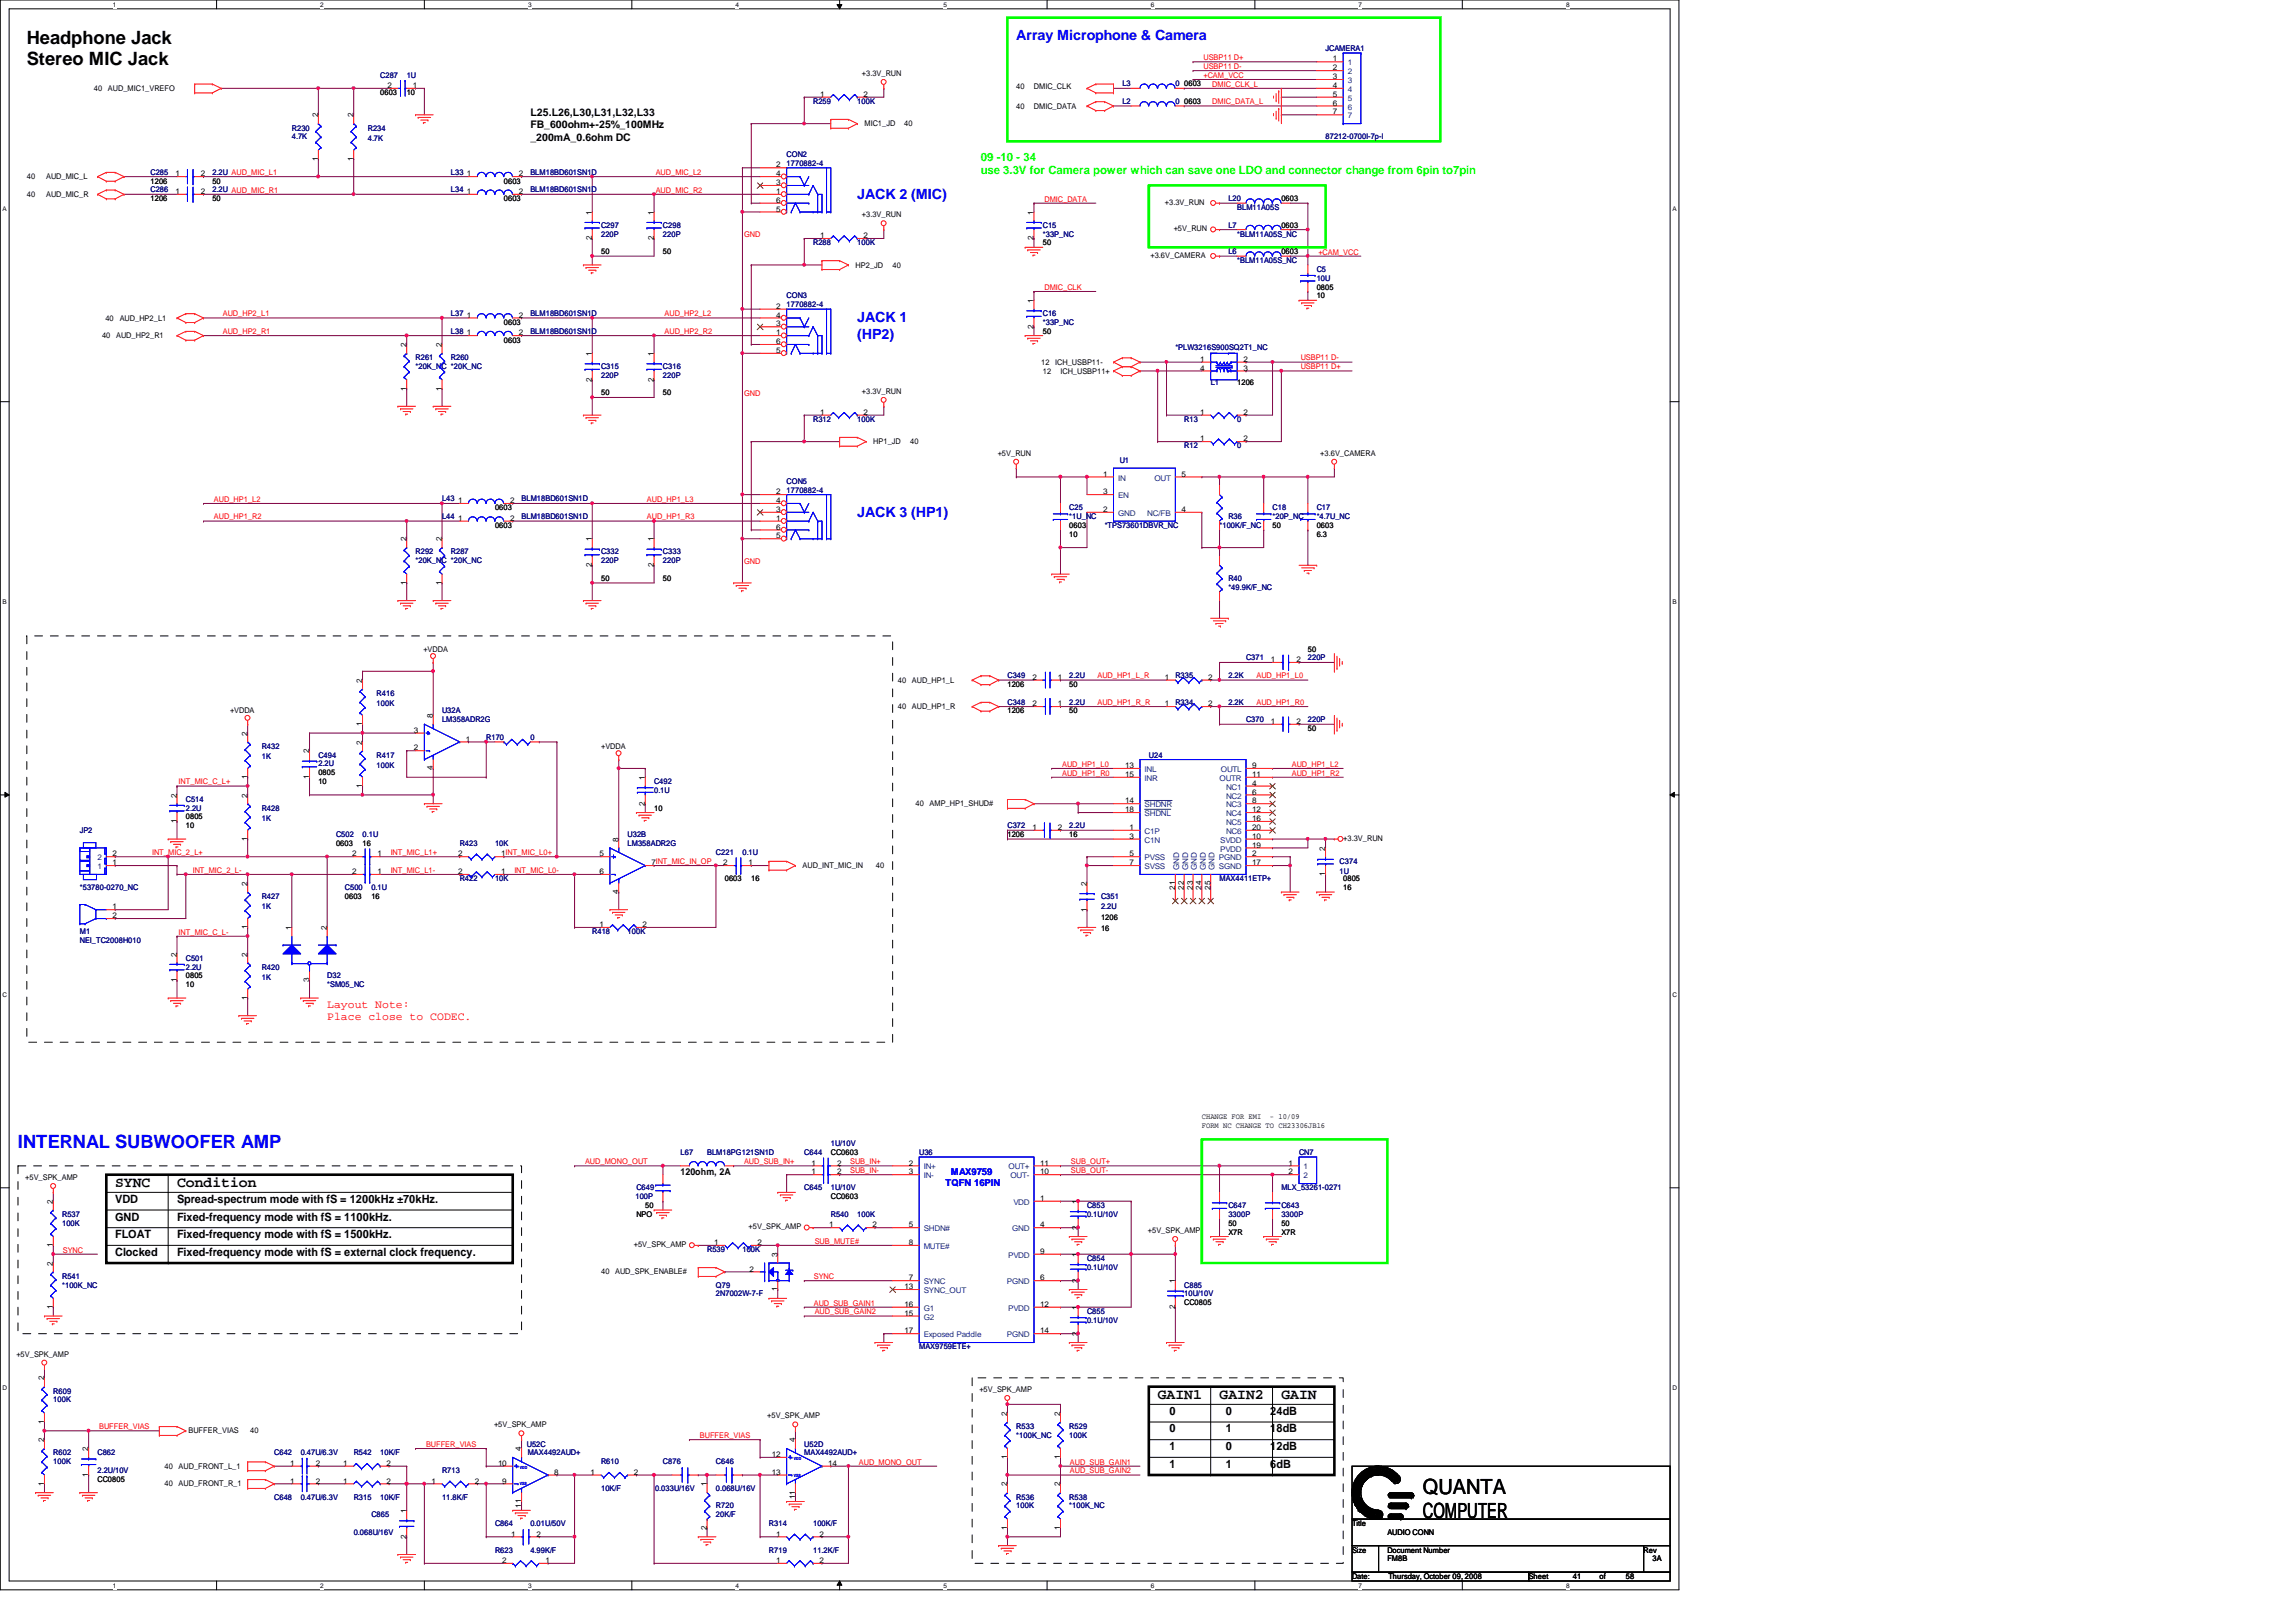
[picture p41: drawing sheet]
<svg xmlns="http://www.w3.org/2000/svg" width="297mm" height="210mm" viewBox="0 0 297 210" stroke-linecap="round" stroke-linejoin="round" font-family="sans-serif">
<defs><g id="words">
<g font-size="2.7">
<text x="184.1" y="193.3">QUANTA</text>
<text x="184.1" y="196.5">COMPUTER</text>
</g>
<g font-size="2.4">
<text x="3.5" y="5.6">Headphone Jack</text>
<text x="3.5" y="8.5">Stereo MIC Jack</text>
</g>
<text font-size="2.4" fill="#00f" x="2.3" y="148.5">INTERNAL SUBWOOFER AMP</text>
<g font-size="1.9">
<text x="14.9" y="153.6">SYNC</text>
<text x="22.9" y="153.6">Condition</text>
<text x="149.8" y="181.1">GAIN1</text>
<text x="157.8" y="181.1">GAIN2</text>
<text x="165.8" y="181.1">GAIN</text>
</g>
<g font-size="1.8" fill="#00f">
<text x="131.5" y="5.1">Array Microphone &amp; Camera</text>
<text x="110.9" y="25.7">JACK 2 (MIC)</text>
<text x="110.9" y="41.7">JACK 1</text>
<text x="110.9" y="43.9">(HP2)</text>
<text x="110.9" y="66.8">JACK 3 (HP1)</text>
</g>
<g font-size="1.5" fill="#0f0">
<text x="126.9" y="20.8">09 -10 - 34</text>
<text x="126.9" y="22.6">use 3.3V for Camera power which can save one LDO and connector change from 6pin to7pin</text>
</g>
<g font-size="1.5" fill="#f00">
<text x="42.3" y="130.4">Layout Note:</text>
<text x="42.3" y="132">Place close to CODEC.</text>
</g>
<g font-size="1.5">
<text x="14.9" y="155.7">VDD</text>
<text x="22.9" y="155.7">Spread-spectrum mode with fS = 1200kHz ±70kHz.</text>
<text x="14.9" y="157.9">GND</text>
<text x="14.9" y="160.2">FLOAT</text>
<text x="22.9" y="157.9">Fixed-frequency mode with fS = 1100kHz.</text>
<text x="22.9" y="160.2">Fixed-frequency mode with fS = 1500kHz.</text>
<text x="14.9" y="162.5">Clocked</text>
<text x="22.9" y="162.5">Fixed-frequency mode with fS = external clock frequency.</text>
<text x="151.3" y="183.1">0</text>
<text x="151.3" y="185.4">0</text>
<text x="158.6" y="183.1">0</text>
<text x="158.6" y="185.4">1</text>
<text x="164.3" y="183.1">24dB</text>
<text x="164.3" y="185.4">18dB</text>
<text x="151.3" y="187.7">1</text>
<text x="151.3" y="189.9">1</text>
<text x="158.6" y="187.7">0</text>
<text x="158.6" y="189.9">1</text>
<text x="164.3" y="187.7">12dB</text>
<text x="164.3" y="189.9">6dB</text>
</g>
<g font-size="1.4">
<text x="68.6" y="15">L25.L26,L30,L31,L32,L33</text>
<text x="68.6" y="16.6">FB_600ohm+-25%_100MHz</text>
<text x="68.6" y="18.2">_200mA_0.6ohm DC</text>
</g>
<text font-size="1.2" x="88.1" y="152">120ohm, 2A</text>
<g font-size="1.2" fill="#00f">
<text x="122.3" y="153.5">TQFN 16PIN</text>
<text x="123" y="152">MAX9759</text>
</g>
<g font-size="1">
<text x="12.1" y="11.8">40</text>
<text x="14" y="11.8">AUD_MIC1_VREFO</text>
<text x="50.1" y="11.4">2</text>
<text x="53.4" y="11.4">1</text>
<text x="111.5" y="9.8">+3.3V_RUN</text>
<text x="131.5" y="11.5">40</text>
<text x="133.8" y="11.5">DMIC_CLK</text>
<text x="153.2" y="11.2">0603</text>
<text x="172.4" y="11.4">4</text>
<text x="172.4" y="10.2">3</text>
<text x="172.4" y="9.1">2</text>
<text x="172.4" y="8">1</text>
<text x="41.1" y="15.2" transform="rotate(-90 41.1 15.2)">2</text>
<text x="45.7" y="15.2" transform="rotate(-90 45.7 15.2)">2</text>
<text x="49.2" y="12.3">0603</text>
<text x="52.6" y="12.3">10</text>
<text x="106.1" y="12.5">1</text>
<text x="111.7" y="12.5">2</text>
<text x="111.8" y="16.3">MIC1_JD</text>
<text x="117" y="16.3">40</text>
<text x="131.5" y="14.1">40</text>
<text x="133.8" y="14.1">DMIC_DATA</text>
<text x="153.2" y="13.5">0603</text>
<text x="172.4" y="13.7">6</text>
<text x="172.4" y="12.5">5</text>
<text x="172.4" y="14.8">7</text>
<text x="3.5" y="23.2">40</text>
<text x="6" y="23.2">AUD_MIC_L</text>
<text x="19.5" y="23.7">1206</text>
<text x="22.7" y="22.8">1</text>
<text x="26" y="22.8">2</text>
<text x="27.5" y="23.7">50</text>
<text x="41.1" y="20.8" transform="rotate(-90 41.1 20.8)">1</text>
<text x="45.7" y="20.8" transform="rotate(-90 45.7 20.8)">1</text>
<text x="60.4" y="22.8">1</text>
<text x="65.2" y="23.7">0603</text>
<text x="67.1" y="22.8">2</text>
<text x="100.4" y="21.7">2</text>
<text x="100.4" y="22.8">4</text>
<text x="100.4" y="24">3</text>
<text x="3.5" y="25.5">40</text>
<text x="6" y="25.5">AUD_MIC_R</text>
<text x="19.5" y="26">1206</text>
<text x="22.7" y="25.1">1</text>
<text x="26" y="25.1">2</text>
<text x="27.5" y="26">50</text>
<text x="60.4" y="25.1">1</text>
<text x="65.2" y="26">0603</text>
<text x="67.1" y="25.1">2</text>
<text x="76.6" y="27.8" transform="rotate(-90 76.6 27.8)">1</text>
<text x="84.6" y="27.8" transform="rotate(-90 84.6 27.8)">1</text>
<text x="100.4" y="25.1">1</text>
<text x="100.4" y="26.2">6</text>
<text x="100.4" y="27.4">5</text>
<text x="111.5" y="28.1">+3.3V_RUN</text>
<text x="133.7" y="27.8" transform="rotate(-90 133.7 27.8)">1</text>
<text x="150.7" y="26.5">+3.3V_RUN</text>
<text x="151.8" y="29.9">+5V_RUN</text>
<text x="165.8" y="26">0603</text>
<text x="165.8" y="29.5">0603</text>
<text x="76.6" y="31.1" transform="rotate(-90 76.6 31.1)">2</text>
<text x="77.8" y="32.9">50</text>
<text x="84.6" y="31.1" transform="rotate(-90 84.6 31.1)">2</text>
<text x="85.8" y="32.9">50</text>
<text x="106.1" y="30.8">1</text>
<text x="110.7" y="34.6">HP2_JD</text>
<text x="111.7" y="30.8">2</text>
<text x="115.5" y="34.6">40</text>
<text x="133.7" y="31.1" transform="rotate(-90 133.7 31.1)">2</text>
<text x="134.9" y="31.7">50</text>
<text x="148.8" y="33.4">+3.6V_CAMERA</text>
<text x="165.8" y="32.9">0603</text>
<text x="13.6" y="41.5">40</text>
<text x="15.5" y="41.5">AUD_HP2_L1</text>
<text x="60.4" y="41.1">1</text>
<text x="67.1" y="41.1">2</text>
<text x="100.4" y="40">2</text>
<text x="100.4" y="41.1">4</text>
<text x="133.7" y="39.2" transform="rotate(-90 133.7 39.2)">1</text>
<text x="170.3" y="38.6">10</text>
<text x="170.3" y="37.5">0805</text>
<text x="13.2" y="43.8">40</text>
<text x="15" y="43.8">AUD_HP2_R1</text>
<text x="52.6" y="44.9" transform="rotate(-90 52.6 44.9)">2</text>
<text x="57.1" y="44.9" transform="rotate(-90 57.1 44.9)">2</text>
<text x="60.4" y="43.4">1</text>
<text x="65.2" y="44.3">0603</text>
<text x="65.2" y="42">0603</text>
<text x="67.1" y="43.4">2</text>
<text x="76.6" y="46.1" transform="rotate(-90 76.6 46.1)">1</text>
<text x="84.6" y="46.1" transform="rotate(-90 84.6 46.1)">1</text>
<text x="100.4" y="42.2">3</text>
<text x="100.4" y="43.4">1</text>
<text x="100.4" y="44.5">6</text>
<text x="100.4" y="45.7">5</text>
<text x="133.7" y="42.5" transform="rotate(-90 133.7 42.5)">2</text>
<text x="134.7" y="47.2">12</text>
<text x="134.9" y="43.2">50</text>
<text x="136.5" y="47.2">ICH_USBP11-</text>
<text x="155.3" y="46.8">1</text>
<text x="155.3" y="48">4</text>
<text x="160.9" y="46.8">2</text>
<text x="160.9" y="48">3</text>
<text x="52.6" y="50.5" transform="rotate(-90 52.6 50.5)">1</text>
<text x="57.1" y="50.5" transform="rotate(-90 57.1 50.5)">1</text>
<text x="76.6" y="49.4" transform="rotate(-90 76.6 49.4)">2</text>
<text x="77.8" y="51.2">50</text>
<text x="84.6" y="49.4" transform="rotate(-90 84.6 49.4)">2</text>
<text x="85.8" y="51.2">50</text>
<text x="106.1" y="53.7">1</text>
<text x="111.5" y="51">+3.3V_RUN</text>
<text x="111.7" y="53.7">2</text>
<text x="134.9" y="48.3">12</text>
<text x="137.2" y="48.3">ICH_USBP11+</text>
<text x="155.3" y="53.7">1</text>
<text x="160.1" y="49.8">1206</text>
<text x="160.9" y="53.7">2</text>
<text x="113" y="57.5">HP1_JD</text>
<text x="117.8" y="57.5">40</text>
<text x="129.1" y="59">+5V_RUN</text>
<text x="155.3" y="57.1">1</text>
<text x="160.9" y="57.1">2</text>
<text x="170.8" y="59">+3.6V_CAMERA</text>
<text x="59.3" y="65.1">1</text>
<text x="66" y="65.1">2</text>
<text x="100.4" y="64">2</text>
<text x="100.4" y="65.1">4</text>
<text x="142.7" y="64">3</text>
<text x="142.7" y="61.7">1</text>
<text x="152.9" y="61.7">5</text>
<text x="52.6" y="70.1" transform="rotate(-90 52.6 70.1)">2</text>
<text x="57.1" y="70.1" transform="rotate(-90 57.1 70.1)">2</text>
<text x="59.3" y="67.4">1</text>
<text x="64" y="66">0603</text>
<text x="64" y="68.3">0603</text>
<text x="66" y="67.4">2</text>
<text x="76.6" y="70.1" transform="rotate(-90 76.6 70.1)">1</text>
<text x="84.6" y="70.1" transform="rotate(-90 84.6 70.1)">1</text>
<text x="100.4" y="66.3">3</text>
<text x="100.4" y="67.4">1</text>
<text x="100.4" y="68.5">6</text>
<text x="100.4" y="69.7">5</text>
<text x="138.3" y="68.3">0603</text>
<text x="138.3" y="69.5">10</text>
<text x="142.7" y="66.3">2</text>
<text x="152.9" y="66.3">4</text>
<text x="164.6" y="68.3">50</text>
<text x="170.3" y="68.3">0603</text>
<text x="170.3" y="69.5">6.3</text>
<text x="52.6" y="75.7" transform="rotate(-90 52.6 75.7)">1</text>
<text x="57.1" y="75.7" transform="rotate(-90 57.1 75.7)">1</text>
<text x="76.6" y="73.4" transform="rotate(-90 76.6 73.4)">2</text>
<text x="77.8" y="75.2">50</text>
<text x="84.6" y="73.4" transform="rotate(-90 84.6 73.4)">2</text>
<text x="85.8" y="75.2">50</text>
<text x="46.9" y="88.3" transform="rotate(-90 46.9 88.3)">2</text>
<text x="54.8" y="84.3">+VDDA</text>
<text x="116.2" y="88.3">40</text>
<text x="118" y="88.3">AUD_HP1_L</text>
<text x="130.3" y="88.9">1206</text>
<text x="133.6" y="88">2</text>
<text x="136.9" y="88">1</text>
<text x="138.3" y="88.9">50</text>
<text x="150.7" y="88">1</text>
<text x="156.3" y="88">2</text>
<text x="164.4" y="85.7">1</text>
<text x="167.7" y="85.7">2</text>
<text x="169.2" y="84.3">50</text>
<text x="29.8" y="92.3">+VDDA</text>
<text x="32" y="95.2" transform="rotate(-90 32 95.2)">2</text>
<text x="46.9" y="94" transform="rotate(-90 46.9 94)">1</text>
<text x="53.5" y="94.8">3</text>
<text x="56" y="92.9" transform="rotate(-90 56 92.9)">8</text>
<text x="60.3" y="96">1</text>
<text x="116.2" y="91.8">40</text>
<text x="118" y="91.8">AUD_HP1_R</text>
<text x="130.3" y="92.3">1206</text>
<text x="133.6" y="91.4">2</text>
<text x="136.9" y="91.4">1</text>
<text x="138.3" y="92.3">50</text>
<text x="150.7" y="91.4">1</text>
<text x="156.3" y="91.4">2</text>
<text x="164.4" y="93.7">1</text>
<text x="167.7" y="93.7">2</text>
<text x="169.2" y="94.6">50</text>
<text x="32" y="100.8" transform="rotate(-90 32 100.8)">1</text>
<text x="40" y="100.8" transform="rotate(-90 40 100.8)">1</text>
<text x="40" y="97.5" transform="rotate(-90 40 97.5)">2</text>
<text x="41.2" y="100.3">0805</text>
<text x="41.2" y="101.5">10</text>
<text x="46.9" y="102" transform="rotate(-90 46.9 102)">1</text>
<text x="46.9" y="96.4" transform="rotate(-90 46.9 96.4)">2</text>
<text x="53.5" y="97.1">2</text>
<text x="56" y="99.7" transform="rotate(-90 56 99.7)">4</text>
<text x="77.8" y="96.9">+VDDA</text>
<text x="83.4" y="100.9" transform="rotate(-90 83.4 100.9)">1</text>
<text x="145.6" y="100.5">15</text>
<text x="145.6" y="99.4">13</text>
<text x="162" y="100.5">11</text>
<text x="162" y="99.4">9</text>
<text x="162" y="101.7">4</text>
<text x="22.9" y="106.6" transform="rotate(-90 22.9 106.6)">1</text>
<text x="22.9" y="103.2" transform="rotate(-90 22.9 103.2)">2</text>
<text x="24" y="106">0805</text>
<text x="24" y="107.2">10</text>
<text x="32" y="103.2" transform="rotate(-90 32 103.2)">2</text>
<text x="83.4" y="104.3" transform="rotate(-90 83.4 104.3)">2</text>
<text x="84.6" y="104.9">10</text>
<text x="118.4" y="104.4">40</text>
<text x="120.3" y="104.4">AMP_HP1_SHUD#</text>
<text x="133.6" y="107.4">1</text>
<text x="136.9" y="107.4">2</text>
<text x="145.6" y="105.1">18</text>
<text x="145.6" y="104">14</text>
<text x="146.1" y="107.4">1</text>
<text x="162" y="102.8">6</text>
<text x="162" y="105.1">12</text>
<text x="162" y="104">8</text>
<text x="162" y="106.3">16</text>
<text x="162" y="107.4">20</text>
<text x="14.6" y="112">1</text>
<text x="14.6" y="110.8">2</text>
<text x="32" y="108.8" transform="rotate(-90 32 108.8)">1</text>
<text x="43.5" y="109.5">0603</text>
<text x="45.5" y="113.1">2</text>
<text x="45.5" y="110.8">2</text>
<text x="46.9" y="109.5">16</text>
<text x="48.8" y="113.1">1</text>
<text x="48.8" y="110.8">1</text>
<text x="59.3" y="113.1">2</text>
<text x="59.3" y="110.8">2</text>
<text x="64.9" y="113.1">1</text>
<text x="64.9" y="110.8">1INT_MIC_L0+</text>
<text x="77.6" y="110.8">5</text>
<text x="77.6" y="113.1">6</text>
<text x="80" y="108.9" transform="rotate(-90 80 108.9)">8</text>
<text x="84.3" y="112">7INT_MIC_IN_OP</text>
<text x="93.6" y="112">2</text>
<text x="96.9" y="112">1</text>
<text x="103.8" y="112.4">AUD_INT_MIC_IN</text>
<text x="113.3" y="112.4">40</text>
<text x="130.3" y="108.3">1206</text>
<text x="138.3" y="108.3">16</text>
<text x="146.1" y="110.8">5</text>
<text x="146.1" y="108.5">3</text>
<text x="146.1" y="112">7</text>
<text x="162" y="112">17</text>
<text x="162" y="110.8">2</text>
<text x="162" y="108.5">10</text>
<text x="162" y="109.7">19</text>
<text x="171.4" y="113.4" transform="rotate(-90 171.4 113.4)">1</text>
<text x="171.4" y="110.1" transform="rotate(-90 171.4 110.1)">2</text>
<text x="173.8" y="108.8">+3.3V_RUN</text>
<text x="14.6" y="117.7">1</text>
<text x="14.6" y="118.8">2</text>
<text x="32" y="114.6" transform="rotate(-90 32 114.6)">2</text>
<text x="44.6" y="116.3">0603</text>
<text x="48" y="116.3">16</text>
<text x="77.6" y="120">1</text>
<text x="80" y="115.7" transform="rotate(-90 80 115.7)">4</text>
<text x="83.1" y="120">2</text>
<text x="93.8" y="114">0603</text>
<text x="97.2" y="114">16</text>
<text x="140.6" y="118" transform="rotate(-90 140.6 118)">1</text>
<text x="140.6" y="114.6" transform="rotate(-90 140.6 114.6)">2</text>
<text x="142.4" y="119.1">1206</text>
<text x="152" y="115.1" transform="rotate(-90 152 115.1)">21</text>
<text x="153.2" y="115.1" transform="rotate(-90 153.2 115.1)">22</text>
<text x="154.3" y="115.1" transform="rotate(-90 154.3 115.1)">23</text>
<text x="155.4" y="115.1" transform="rotate(-90 155.4 115.1)">24</text>
<text x="156.6" y="115.1" transform="rotate(-90 156.6 115.1)">25</text>
<text x="173.8" y="115.2">16</text>
<text x="173.8" y="114">0805</text>
<text x="22.9" y="123.8" transform="rotate(-90 22.9 123.8)">2</text>
<text x="32" y="123.8" transform="rotate(-90 32 123.8)">2</text>
<text x="32" y="120.3" transform="rotate(-90 32 120.3)">1</text>
<text x="37.7" y="120.4" transform="rotate(-90 37.7 120.4)">1</text>
<text x="42.3" y="120.4" transform="rotate(-90 42.3 120.4)">2</text>
<text x="142.4" y="120.4">16</text>
<text x="22.9" y="127.1" transform="rotate(-90 22.9 127.1)">1</text>
<text x="24" y="126.6">0805</text>
<text x="24" y="127.8">10</text>
<text x="32" y="129.4" transform="rotate(-90 32 129.4)">1</text>
<text x="40" y="127.1" transform="rotate(-90 40 127.1)">3</text>
<text x="107.5" y="149.5">CC0603</text>
<text x="155.5" y="144.9">CHANGE FOR EMI</text>
<text x="155.5" y="146">FORM NC CHANGE TO CH23306JB16</text>
<text x="164.3" y="144.9">- 10/09</text>
<text x="3.3" y="152.7">+5V_SPK_AMP</text>
<text x="6.9" y="155.8" transform="rotate(-90 6.9 155.8)">2</text>
<text x="105" y="152">1</text>
<text x="105" y="150.8">1</text>
<text x="107.5" y="155.2">CC0603</text>
<text x="108.3" y="152">2</text>
<text x="108.3" y="150.8">2</text>
<text x="117.6" y="150.8">2</text>
<text x="117.6" y="152">3</text>
<text x="134.6" y="155.4">1</text>
<text x="134.6" y="152">10</text>
<text x="134.6" y="150.8">11</text>
<text x="139.4" y="155.8" transform="rotate(-90 139.4 155.8)">1</text>
<text x="166.7" y="150.8">1</text>
<text x="166.7" y="152">2</text>
<text x="6.9" y="161.4" transform="rotate(-90 6.9 161.4)">1</text>
<text x="82" y="161.4">+5V_SPK_AMP</text>
<text x="82.3" y="157.5">NPO</text>
<text x="83.5" y="156.3">50</text>
<text x="92.4" y="161.1">1</text>
<text x="96.9" y="159.1">+5V_SPK_AMP</text>
<text x="98" y="161.1">2</text>
<text x="107.3" y="158.8">1</text>
<text x="112.9" y="158.8">2</text>
<text x="117.6" y="158.8">5</text>
<text x="117.6" y="161.1">8</text>
<text x="134.6" y="158.8">4</text>
<text x="139.4" y="159.1" transform="rotate(-90 139.4 159.1)">2</text>
<text x="148.5" y="159.6">+5V_SPK_AMP</text>
<text x="158.9" y="158.6">50</text>
<text x="158.9" y="159.8">X7R</text>
<text x="165.8" y="158.6">50</text>
<text x="165.8" y="159.8">X7R</text>
<text x="6.9" y="163.8" transform="rotate(-90 6.9 163.8)">2</text>
<text x="77.8" y="164.9">40</text>
<text x="79.6" y="164.9">AUD_SPK_ENABLE#</text>
<text x="97" y="164.5">2</text>
<text x="100.6" y="167.1" transform="rotate(-90 100.6 167.1)">1</text>
<text x="100.6" y="162.6" transform="rotate(-90 100.6 162.6)">3</text>
<text x="117" y="166.8">13</text>
<text x="117.6" y="165.7">7</text>
<text x="134.6" y="165.7">6</text>
<text x="134.6" y="162.3">9</text>
<text x="139.4" y="166" transform="rotate(-90 139.4 166)">2</text>
<text x="139.4" y="162.6" transform="rotate(-90 139.4 162.6)">1</text>
<text x="152" y="166.1" transform="rotate(-90 152 166.1)">1</text>
<text x="6.9" y="169.4" transform="rotate(-90 6.9 169.4)">1</text>
<text x="117" y="170.3">15</text>
<text x="117" y="169.1">16</text>
<text x="117" y="172.6">17</text>
<text x="134.6" y="172.6">14</text>
<text x="134.6" y="169.1">12</text>
<text x="139.4" y="172.8" transform="rotate(-90 139.4 172.8)">2</text>
<text x="139.4" y="169.5" transform="rotate(-90 139.4 169.5)">1</text>
<text x="152" y="169.4" transform="rotate(-90 152 169.4)">2</text>
<text x="153.2" y="168.9">CC0805</text>
<text x="2.1" y="175.6">+5V_SPK_AMP</text>
<text x="5.7" y="178.6" transform="rotate(-90 5.7 178.6)">2</text>
<text x="5.7" y="184.3" transform="rotate(-90 5.7 184.3)">1</text>
<text x="24.4" y="185.5">BUFFER_VIAS</text>
<text x="32.4" y="185.5">40</text>
<text x="63.9" y="184.7">+5V_SPK_AMP</text>
<text x="99.3" y="183.6">+5V_SPK_AMP</text>
<text x="126.7" y="180.1">+5V_SPK_AMP</text>
<text x="130.3" y="183.2" transform="rotate(-90 130.3 183.2)">2</text>
<text x="137.2" y="183.2" transform="rotate(-90 137.2 183.2)">2</text>
<text x="5.7" y="186.6" transform="rotate(-90 5.7 186.6)">2</text>
<text x="11.4" y="191.1" transform="rotate(-90 11.4 191.1)">1</text>
<text x="11.4" y="187.8" transform="rotate(-90 11.4 187.8)">2</text>
<text x="12.6" y="191.8">CC0805</text>
<text x="21.3" y="190.1">40</text>
<text x="23.1" y="190.1">AUD_FRONT_L_1</text>
<text x="37.5" y="192">1</text>
<text x="37.5" y="189.7">1</text>
<text x="40.8" y="192">2</text>
<text x="40.8" y="189.7">2</text>
<text x="44.4" y="189.7">1</text>
<text x="44.4" y="192">1</text>
<text x="50" y="189.7">2</text>
<text x="50" y="192">2</text>
<text x="55.8" y="192">1</text>
<text x="61.4" y="192">2</text>
<text x="64.4" y="189.7">10</text>
<text x="65" y="192">9</text>
<text x="67.4" y="187.8" transform="rotate(-90 67.4 187.8)">4</text>
<text x="71.7" y="190.8">8</text>
<text x="76.4" y="190.8">1</text>
<text x="82" y="190.8">2</text>
<text x="99.9" y="190.8">13</text>
<text x="99.9" y="188.6">12</text>
<text x="102.9" y="186.6" transform="rotate(-90 102.9 186.6)">4</text>
<text x="107.1" y="189.7">14</text>
<text x="130.3" y="188.8" transform="rotate(-90 130.3 188.8)">1</text>
<text x="137.2" y="188.8" transform="rotate(-90 137.2 188.8)">1</text>
<text x="5.7" y="192.3" transform="rotate(-90 5.7 192.3)">1</text>
<text x="21.3" y="192.4">40</text>
<text x="23.1" y="192.4">AUD_FRONT_R_1</text>
<text x="52.6" y="195.8" transform="rotate(-90 52.6 195.8)">1</text>
<text x="67.4" y="195.2" transform="rotate(-90 67.4 195.2)">11</text>
<text x="91.4" y="198" transform="rotate(-90 91.4 198)">2</text>
<text x="91.4" y="192.4" transform="rotate(-90 91.4 192.4)">1</text>
<text x="102.9" y="194" transform="rotate(-90 102.9 194)">11</text>
<text x="130.3" y="198" transform="rotate(-90 130.3 198)">1</text>
<text x="130.3" y="192.4" transform="rotate(-90 130.3 192.4)">2</text>
<text x="137.2" y="198" transform="rotate(-90 137.2 198)">1</text>
<text x="137.2" y="192.4" transform="rotate(-90 137.2 192.4)">2</text>
<text x="174.9" y="197.5">Title</text>
<text x="52.6" y="199.1" transform="rotate(-90 52.6 199.1)">2</text>
<text x="65" y="202.3">2</text>
<text x="66.1" y="198.8">1</text>
<text x="69.4" y="198.8">2</text>
<text x="70.6" y="202.3">1</text>
<text x="100.4" y="202.3">1</text>
<text x="100.4" y="198.8">1</text>
<text x="106" y="202.3">2</text>
<text x="106" y="198.8">2</text>
<text x="174.9" y="200.9">Size</text>
<text x="179.5" y="200.9">Document Number</text>
<text x="179.5" y="202.1">FM8B</text>
<text x="179.5" y="198.6">AUDIO CONN</text>
<text x="212.6" y="200.9">Rev</text>
<text x="213.8" y="202.1">3A</text>
<text x="174.9" y="204.3">Date:</text>
<text x="179.6" y="204.3">Thursday, October 09, 2008</text>
<text x="197.8" y="204.3">Sheet</text>
<text x="203.5" y="204.3">41</text>
<text x="206.9" y="204.3">of</text>
<text x="210.4" y="204.3">58</text>
</g>
<g font-size="1" fill="#000080">
<text x="49.2" y="10">C287</text>
<text x="52.6" y="10">1U</text>
<text x="145.2" y="11.2">L3</text>
<text x="152.1" y="11.2">0</text>
<text x="171.5" y="6.6">JCAMERA1</text>
<text x="37.8" y="16.9">R230</text>
<text x="47.6" y="16.9">R234</text>
<text x="105.2" y="13.5">R259</text>
<text x="110.9" y="13.5">100K</text>
<text x="145.2" y="13.5">L2</text>
<text x="152.1" y="13.5">0</text>
<text x="19.5" y="22.6">C285</text>
<text x="27.5" y="22.6">2.2U AUD_MIC_L1</text>
<text x="37.8" y="18">4.7K</text>
<text x="47.6" y="18.2">4.7K</text>
<text x="58.3" y="22.6">L33</text>
<text x="68.6" y="22.6">BLM18BD601SN1D</text>
<text x="101.8" y="20.3">CON2</text>
<text x="101.8" y="21.5">1770882-4</text>
<text x="171.5" y="18">87212-0700l-7p-l</text>
<text x="19.5" y="24.9">C286</text>
<text x="27.5" y="24.9">2.2U AUD_MIC_R1</text>
<text x="58.3" y="24.9">L34</text>
<text x="68.6" y="24.9">BLM18BD601SN1D</text>
<text x="77.8" y="29.5">C297</text>
<text x="85.8" y="29.5">C298</text>
<text x="134.9" y="29.5">C15</text>
<text x="158.9" y="26">L20</text>
<text x="158.9" y="29.5">L7</text>
<text x="160.1" y="27.2">BLM11A05S</text>
<text x="77.8" y="30.6">220P</text>
<text x="85.8" y="30.6">220P</text>
<text x="105.2" y="31.7">R288</text>
<text x="110.9" y="31.7">100K</text>
<text x="134.9" y="30.6">*33P_NC</text>
<text x="158.9" y="32.9">L6</text>
<text x="160.1" y="30.6">*BLM11A05S_NC</text>
<text x="160.1" y="34">*BLM11A05S_NC</text>
<text x="170.3" y="35.2">C5</text>
<text x="58.3" y="40.9">L37</text>
<text x="68.6" y="40.9">BLM18BD601SN1D</text>
<text x="101.8" y="38.6">CON3</text>
<text x="101.8" y="39.8">1770882-4</text>
<text x="134.9" y="40.9">C16</text>
<text x="170.3" y="36.3">10U</text>
<text x="53.8" y="46.6">R261</text>
<text x="53.8" y="47.8">*20K_NC *20K_NC</text>
<text x="58.3" y="43.2">L38</text>
<text x="58.3" y="46.6">R260</text>
<text x="68.6" y="43.2">BLM18BD601SN1D</text>
<text x="77.8" y="47.8">C315</text>
<text x="85.8" y="47.8">C316</text>
<text x="134.9" y="42">*33P_NC</text>
<text x="152.1" y="45.3">*PLW3216S900SQ2T1_NC</text>
<text x="77.8" y="48.9">220P</text>
<text x="85.8" y="48.9">220P</text>
<text x="156.6" y="49.8">L1</text>
<text x="105.2" y="54.6">R312</text>
<text x="110.9" y="54.6">100K</text>
<text x="144.9" y="59.9">U1</text>
<text x="153.2" y="58">R12</text>
<text x="153.2" y="54.6">R13</text>
<text x="160.1" y="58">0</text>
<text x="160.1" y="54.6">0</text>
<text x="57.2" y="64.9">L43</text>
<text x="67.5" y="64.9">BLM18BD601SN1D</text>
<text x="101.8" y="62.6">CON5</text>
<text x="101.8" y="63.8">1770882-4</text>
<text x="53.8" y="71.8">R292</text>
<text x="57.2" y="67.2">L44</text>
<text x="58.3" y="71.8">R287</text>
<text x="67.5" y="67.2">BLM18BD601SN1D</text>
<text x="77.8" y="71.8">C332</text>
<text x="85.8" y="71.8">C333</text>
<text x="138.3" y="66">C25</text>
<text x="138.3" y="67.2">*1U_NC</text>
<text x="142.9" y="68.3">*TPS73601DBVR_NC</text>
<text x="157.8" y="68.3">*100K/F_NC</text>
<text x="158.9" y="67.2">R36</text>
<text x="164.6" y="66">C18</text>
<text x="164.6" y="67.2">*20P_NC</text>
<text x="170.3" y="66">C17</text>
<text x="170.3" y="67.2">*4.7U_NC</text>
<text x="53.8" y="72.9">*20K_NC *20K_NC</text>
<text x="77.8" y="72.9">220P</text>
<text x="85.8" y="72.9">220P</text>
<text x="158.9" y="75.2">R40</text>
<text x="158.9" y="76.3">*49.9K/F_NC</text>
<text x="130.3" y="87.8">C349</text>
<text x="138.3" y="87.8">2.2U</text>
<text x="152.1" y="87.8">R335</text>
<text x="158.9" y="87.8">2.2K</text>
<text x="161.2" y="85.5">C371</text>
<text x="169.2" y="85.5">220P</text>
<text x="48.7" y="90">R416</text>
<text x="48.7" y="91.4">100K</text>
<text x="57.2" y="92.3">U32A</text>
<text x="57.2" y="93.5">LM358ADR2G</text>
<text x="62.9" y="95.8">R170</text>
<text x="68.6" y="95.8">0</text>
<text x="130.3" y="91.2">C348</text>
<text x="138.3" y="91.2">2.2U</text>
<text x="152.1" y="91.2">R334</text>
<text x="158.9" y="91.2">2.2K</text>
<text x="161.2" y="93.5">C370</text>
<text x="169.2" y="93.5">220P</text>
<text x="33.9" y="96.9">R432</text>
<text x="33.9" y="98.3">1K</text>
<text x="41.2" y="98">C494</text>
<text x="41.2" y="99.2">2.2U</text>
<text x="48.7" y="98">R417</text>
<text x="48.7" y="99.4">100K</text>
<text x="84.6" y="101.5">C492</text>
<text x="148.6" y="98">U24</text>
<text x="10.3" y="107.8">JP2</text>
<text x="24" y="103.8">C514</text>
<text x="24" y="104.9">2.2U</text>
<text x="33.9" y="104.9">R428</text>
<text x="33.9" y="106.3">1K</text>
<text x="84.6" y="102.6">0.1U</text>
<text x="130.3" y="107.2">C372</text>
<text x="138.3" y="107.2">2.2U</text>
<text x="43.5" y="108.3">C502</text>
<text x="46.9" y="108.3">0.1U</text>
<text x="59.5" y="109.5">R423</text>
<text x="64" y="109.5">10K</text>
<text x="81.2" y="108.3">U32B</text>
<text x="81.2" y="109.5">LM358ADR2G</text>
<text x="92.6" y="110.6">C221</text>
<text x="96.1" y="110.6">0.1U</text>
<text x="173.3" y="111.8">C374</text>
<text x="173.3" y="113.1">1U</text>
<text x="10.3" y="115.2">*53780-0270_NC</text>
<text x="33.9" y="116.3">R427</text>
<text x="33.9" y="117.7">1K</text>
<text x="44.6" y="115.2">C500</text>
<text x="48" y="115.2">0.1U</text>
<text x="59.5" y="114">R422</text>
<text x="64" y="114">10K</text>
<text x="142.4" y="116.3">C351</text>
<text x="142.4" y="117.7">2.2U</text>
<text x="157.8" y="114">MAX4411ETP+</text>
<text x="10.3" y="120.9">M1</text>
<text x="10.3" y="122">NEI_TC2008H010</text>
<text x="24" y="124.3">C501</text>
<text x="24" y="125.5">2.2U</text>
<text x="33.9" y="125.5">R420</text>
<text x="76.6" y="120.9">R418</text>
<text x="81.2" y="120.9">100K</text>
<text x="33.9" y="126.8">1K</text>
<text x="42.3" y="126.6">D32</text>
<text x="42.3" y="127.8">*SM05_NC</text>
<text x="88.1" y="149.5">L67</text>
<text x="91.5" y="149.5">BLM18PG121SN1D</text>
<text x="104.1" y="149.5">C644</text>
<text x="107.5" y="148.3">1U/10V</text>
<text x="118.9" y="149.5">U36</text>
<text x="168.1" y="149.5">CN7</text>
<text x="82.2" y="155.2">100P</text>
<text x="82.3" y="154.1">C649</text>
<text x="104.1" y="154.1">C645</text>
<text x="107.5" y="154.1">1U/10V</text>
<text x="165.8" y="154.1">MLX_53261-0271</text>
<text x="8" y="157.5">R537</text>
<text x="8" y="158.6">100K</text>
<text x="107.5" y="157.5">R540</text>
<text x="110.9" y="157.5">100K</text>
<text x="140.6" y="156.3">C853</text>
<text x="140.6" y="157.5">0.1U/10V</text>
<text x="158.9" y="156.3">C647</text>
<text x="158.9" y="157.5">3300P</text>
<text x="165.8" y="156.3">C643</text>
<text x="165.8" y="157.5">3300P</text>
<text x="8" y="165.5">R541</text>
<text x="8" y="166.6">*100K_NC</text>
<text x="91.5" y="162.1">R539</text>
<text x="92.6" y="166.6">Q79</text>
<text x="92.6" y="167.8">2N7002W-7-F</text>
<text x="96.1" y="162.1">100K</text>
<text x="140.6" y="163.2">C854</text>
<text x="140.6" y="164.3">0.1U/10V</text>
<text x="153.2" y="166.6">C885</text>
<text x="153.2" y="167.8">10U/10V</text>
<text x="140.6" y="170.1">C855</text>
<text x="140.6" y="171.2">0.1U/10V</text>
<text x="118.9" y="174.6">MAX9759ETE+</text>
<text x="6.9" y="180.3">R609</text>
<text x="6.9" y="181.5">100K</text>
<text x="131.5" y="184.9">R533</text>
<text x="138.3" y="184.9">R529</text>
<text x="6.9" y="188.3">R602</text>
<text x="6.9" y="189.5">100K</text>
<text x="12.6" y="188.3">C862</text>
<text x="12.6" y="190.6">2.2U/10V</text>
<text x="35.5" y="188.3">C642</text>
<text x="38.9" y="188.3">0.47U/6.3V</text>
<text x="45.8" y="188.3">R542</text>
<text x="49.2" y="188.3">10K/F</text>
<text x="57.2" y="190.6">R713</text>
<text x="68.2" y="187.2">U52C</text>
<text x="68.3" y="188.3">MAX4492AUD+</text>
<text x="77.8" y="189.5">R610</text>
<text x="85.8" y="189.5">C876</text>
<text x="92.6" y="189.5">C646</text>
<text x="104.1" y="187.2">U52D</text>
<text x="104.1" y="188.3">MAX4492AUD+</text>
<text x="131.5" y="186.1">*100K_NC</text>
<text x="138.3" y="186.1">100K</text>
<text x="35.5" y="194.1">C648</text>
<text x="38.9" y="194.1">0.47U/6.3V</text>
<text x="45.8" y="194.1">R315</text>
<text x="48" y="196.3">C865</text>
<text x="49.2" y="194.1">10K/F</text>
<text x="57.2" y="194.1">11.8K/F</text>
<text x="64" y="197.5">C864</text>
<text x="68.6" y="197.5">0.01U/50V</text>
<text x="77.8" y="192.9">10K/F</text>
<text x="84.7" y="192.9">0.033U/16V</text>
<text x="92.6" y="195.2">R720</text>
<text x="92.6" y="196.3">20K/F</text>
<text x="92.6" y="192.9">0.068U/16V</text>
<text x="99.5" y="197.5">R314</text>
<text x="105.2" y="197.5">100K/F</text>
<text x="131.5" y="194.1">R536</text>
<text x="131.5" y="195.2">100K</text>
<text x="138.3" y="194.1">R538</text>
<text x="138.3" y="195.2">*100K_NC</text>
<text x="45.8" y="198.6">0.068U/16V</text>
<text x="64" y="200.9">R623</text>
<text x="68.6" y="200.9">4.99K/F</text>
<text x="99.5" y="200.9">R719</text>
<text x="105.2" y="200.9">11.2K/F</text>
</g>
<g font-size="1" fill="#f00">
<text x="155.7" y="10.1">+CAM_VCC</text>
<text x="155.7" y="8.9">USBP11 D-</text>
<text x="155.7" y="7.8">USBP11 D+</text>
<text x="156.8" y="11.2">DMIC_CLK_L</text>
<text x="156.8" y="13.5">DMIC_DATA_L</text>
<text x="84.8" y="22.6">AUD_MIC_L2</text>
<text x="84.8" y="24.9">AUD_MIC_R2</text>
<text x="135.1" y="26.1">DMIC_DATA</text>
<text x="96.3" y="30.6">GND</text>
<text x="170.6" y="32.9">+CAM_VCC</text>
<text x="28.8" y="40.9">AUD_HP2_L1</text>
<text x="86" y="40.9">AUD_HP2_L2</text>
<text x="135.1" y="37.5">DMIC_CLK</text>
<text x="28.8" y="43.2">AUD_HP2_R1</text>
<text x="86" y="43.2">AUD_HP2_R2</text>
<text x="168.3" y="47.8">USBP11 D+</text>
<text x="168.3" y="46.7">USBP11 D-</text>
<text x="96.3" y="51.2">GND</text>
<text x="27.7" y="64.9">AUD_HP1_L2</text>
<text x="83.7" y="64.9">AUD_HP1_L3</text>
<text x="27.7" y="67.2">AUD_HP1_R2</text>
<text x="83.7" y="67.2">AUD_HP1_R3</text>
<text x="96.3" y="72.9">GND</text>
<text x="142" y="87.8">AUD_HP1_L_R</text>
<text x="162.6" y="87.8">AUD_HP1_L0</text>
<text x="142" y="91.2">AUD_HP1_R_R</text>
<text x="162.6" y="91.2">AUD_HP1_R0</text>
<text x="23.1" y="101.5">INT_MIC_C_L+</text>
<text x="137.4" y="99.2">AUD_HP1_L0</text>
<text x="137.4" y="100.4">AUD_HP1_R0</text>
<text x="167.1" y="100.4">AUD_HP1_R2</text>
<text x="167.1" y="99.2">AUD_HP1_L2</text>
<text x="19.7" y="110.7">INT_MIC_2_L+</text>
<text x="24.9" y="112.9">INT_MIC_2_L-</text>
<text x="50.5" y="110.7">INT_MIC_L1+</text>
<text x="50.5" y="112.9">INT_MIC_L1-</text>
<text x="66.5" y="112.9">INT_MIC_L0-</text>
<text x="23.1" y="120.9">INT_MIC_C_L-</text>
<text x="75.7" y="150.7">AUD_MONO_OUT</text>
<text x="96.3" y="150.7">AUD_SUB_IN+</text>
<text x="110" y="150.7">SUB_IN+</text>
<text x="110" y="151.8">SUB_IN-</text>
<text x="138.6" y="150.7">SUB_OUT+</text>
<text x="138.6" y="151.8">SUB_OUT-</text>
<text x="105.4" y="161">SUB_MUTE#</text>
<text x="8.1" y="162.1">SYNC</text>
<text x="105.3" y="165.5">SYNC</text>
<text x="105.3" y="169">AUD_SUB_GAIN1</text>
<text x="105.4" y="170.1">AUD_SUB_GAIN2</text>
<text x="12.8" y="185">BUFFER_VIAS</text>
<text x="55.1" y="187.2">BUFFER_VIAS</text>
<text x="90.5" y="186.1">BUFFER_VIAS</text>
<text x="111.1" y="189.5">AUD_MONO_OUT</text>
<text x="138.4" y="190.7">AUD_SUB_GAIN2</text>
<text x="138.4" y="189.5">AUD_SUB_GAIN1</text>
</g>
<g font-size="1" fill="#004080">
<text x="174.4" y="11.9">4</text>
<text x="174.4" y="10.8">3</text>
<text x="174.4" y="9.6">2</text>
<text x="174.4" y="8.5">1</text>
<text x="174.4" y="14.2">6</text>
<text x="174.4" y="13">5</text>
<text x="174.4" y="15.3">7</text>
<text x="144.6" y="64.5">EN</text>
<text x="144.6" y="62.2">IN</text>
<text x="149.3" y="62.2">OUT</text>
<text x="144.6" y="66.8">GND</text>
<text x="148.4" y="66.8">NC/FB</text>
<text x="148.1" y="101">INR</text>
<text x="148.1" y="99.9">INL</text>
<text x="157.8" y="101">OUTR</text>
<text x="157.9" y="99.9">OUTL</text>
<text x="148.1" y="105.6">SHDNL</text>
<text x="148.1" y="104.5">SHDNR</text>
<text x="148.1" y="107.9">C1P</text>
<text x="158.6" y="103.3">NC2</text>
<text x="158.6" y="105.6">NC4</text>
<text x="158.6" y="104.5">NC3</text>
<text x="158.6" y="102.2">NC1</text>
<text x="158.6" y="106.8">NC5</text>
<text x="158.6" y="107.9">NC6</text>
<text x="12.6" y="112.5">1</text>
<text x="12.6" y="111.3">2</text>
<text x="148.1" y="111.3">PVSS</text>
<text x="148.1" y="109.1">C1N</text>
<text x="148.1" y="112.5">SVSS</text>
<text x="152.6" y="112.6" transform="rotate(-90 152.6 112.6)">GND</text>
<text x="153.7" y="112.6" transform="rotate(-90 153.7 112.6)">GND</text>
<text x="154.9" y="112.6" transform="rotate(-90 154.9 112.6)">GND</text>
<text x="156" y="112.6" transform="rotate(-90 156 112.6)">GND</text>
<text x="157.1" y="112.6" transform="rotate(-90 157.1 112.6)">GND</text>
<text x="157.7" y="112.5">SGND</text>
<text x="157.7" y="111.3">PGND</text>
<text x="157.9" y="109.1">SVDD</text>
<text x="157.9" y="110.2">PVDD</text>
<text x="119.5" y="151.3">IN+</text>
<text x="119.5" y="152.5">IN-</text>
<text x="130.5" y="151.3">OUT+</text>
<text x="130.7" y="152.5">OUT-</text>
<text x="131.1" y="155.9">VDD</text>
<text x="168.7" y="151.3">1</text>
<text x="168.7" y="152.5">2</text>
<text x="119.5" y="159.3">SHDN#</text>
<text x="119.5" y="161.6">MUTE#</text>
<text x="130.9" y="159.3">GND</text>
<text x="119.5" y="166.2">SYNC</text>
<text x="119.5" y="167.3">SYNC_OUT</text>
<text x="130.3" y="166.2">PGND</text>
<text x="130.4" y="162.8">PVDD</text>
<text x="119.5" y="170.8">G2</text>
<text x="119.5" y="169.6">G1</text>
<text x="119.5" y="173.1">Exposed Paddle</text>
<text x="130.3" y="173.1">PGND</text>
<text x="130.4" y="169.6">PVDD</text>
</g>
<g font-size=".8">
<text x="14.6" y=".9">1</text>
<text x="41.4" y=".9">2</text>
<text x="68.3" y=".9">3</text>
<text x="95.2" y=".9">4</text>
<text x="122" y=".9">5</text>
<text x="148.9" y=".9">6</text>
<text x="175.8" y=".9">7</text>
<text x="202.6" y=".9">8</text>
<text x=".3" y="27.3">A</text>
<text x="216.4" y="27.3">A</text>
<text x=".3" y="78.1">B</text>
<text x="216.4" y="78.1">B</text>
<text x=".3" y="129">C</text>
<text x="216.4" y="129">C</text>
<text x=".3" y="179.9">D</text>
<text x="216.4" y="179.9">D</text>
<text x="14.6" y="205.5">1</text>
<text x="41.4" y="205.5">2</text>
<text x="68.3" y="205.5">3</text>
<text x="95.2" y="205.5">4</text>
<text x="122" y="205.5">5</text>
<text x="148.9" y="205.5">6</text>
<text x="175.8" y="205.5">7</text>
<text x="202.6" y="205.5">8</text>
</g>
<g font-size=".6" fill="#00f">
<text x="67.3" y="190.1">VDD</text>
<text x="102.7" y="188.9">VDD</text>
<text x="102.7" y="191.1">VSS</text>
<text x="67.3" y="192.2">VSS</text>
</g>
</g></defs>
<path d="M0 0h217.2v205.7h-217.2zM1.2 1.1h214.9v203.5h-214.9z" fill="none" stroke="#000" stroke-width=".13"/>
<g fill="#fff">
<path d="M14.6 .1h.5v1h-.5z"/>
<path d="M14.6 204.7h.5v1h-.5z"/>
</g>
<path d="M28 0v1.1M28 204.6v1.1" fill="none" stroke="#000" stroke-width=".13"/>
<g fill="#fff">
<path d="M41.4 .1h.5v1h-.5z"/>
<path d="M41.4 204.7h.5v1h-.5z"/>
</g>
<path d="M54.9 0v1.1M54.9 204.6v1.1" fill="none" stroke="#000" stroke-width=".13"/>
<g fill="#fff">
<path d="M68.3 .1h.5v1h-.5z"/>
<path d="M68.3 204.7h.5v1h-.5z"/>
</g>
<path d="M81.7 0v1.1M81.7 204.6v1.1" fill="none" stroke="#000" stroke-width=".13"/>
<g fill="#fff">
<path d="M95.2 .1h.4v1h-.4z"/>
<path d="M95.2 204.7h.4v1h-.4z"/>
</g>
<path d="M108.3 .6h.6l-.3 .5zM108.6 0v1.1M108.6 204.6l.3 .5h-.6zM108.6 204.6v1.1" fill="none" stroke="#000" stroke-width=".13"/>
<path d="M108.3 .6h.6l-.3 .5zM108.6 204.6l.3 .5h-.6z" fill="#000"/>
<g fill="#fff">
<path d="M122 .1h.5v1h-.5z"/>
<path d="M122 204.7h.5v1h-.5z"/>
</g>
<path d="M135.5 0v1.1M135.5 204.6v1.1" fill="none" stroke="#000" stroke-width=".13"/>
<g fill="#fff">
<path d="M148.9 .1h.4v1h-.4z"/>
<path d="M148.9 204.7h.4v1h-.4z"/>
</g>
<path d="M162.3 0v1.1M162.3 204.6v1.1" fill="none" stroke="#000" stroke-width=".13"/>
<g fill="#fff">
<path d="M175.8 .1h.4v1h-.4z"/>
<path d="M175.8 204.7h.4v1h-.4z"/>
</g>
<path d="M189.2 0v1.1M189.2 204.6v1.1" fill="none" stroke="#000" stroke-width=".13"/>
<g fill="#fff">
<path d="M202.6 .1h.5v1h-.5z"/>
<path d="M202.6 204.7h.5v1h-.5z"/>
<path d="M.3 26.5h.6v1h-.6z"/>
<path d="M216.4 26.5h.5v1h-.5z"/>
<path d="M.3 77.4h.6v.9h-.6z"/>
<path d="M216.4 77.4h.5v.9h-.5z"/>
</g>
<path d="M0 52h1.2M216.1 52h1.1" fill="none" stroke="#000" stroke-width=".13"/>
<g fill="#fff">
<path d="M.3 128.3h.6v.9h-.6z"/>
<path d="M216.4 128.3h.6v.9h-.6z"/>
</g>
<path d="M0 102.9h1.2M.6 102.5l.6 .4-.6 .3zM216.1 102.9l.5-.4v.7zM216.1 102.9h1.1" fill="none" stroke="#000" stroke-width=".13"/>
<path d="M.6 102.5l.6 .4-.6 .3zM216.1 102.9l.5-.4v.7z" fill="#000"/>
<g fill="#fff">
<path d="M.3 179.1h.6v.9h-.6z"/>
<path d="M216.4 179.1h.6v.9h-.6z"/>
</g>
<path d="M0 153.7h1.2M216.1 153.7h1.1" fill="none" stroke="#000" stroke-width=".13"/>
<g fill="none" stroke="#800040" stroke-width=".13">
<path d="M133.8 30.9h.1M133.8 26.3h.1M133.8 37.7h.1M133.8 26.3v1.1M133.8 30.9v1.1M133.8 37.7v1.2M133.8 26.3h8M133.8 37.7h8M97.2 57.1h.1M97.2 57.1v11.5M104.1 57.1h.1M104.1 57.1h4.5"/>
<path d="M133.8 42.3h.1M133.8 42.3v1.1M76.6 75.4h.1M76.6 75.4h8M84.6 67.4h.1M84.6 67.4h13.7M96.1 64h.1M96.1 64h2.2M96.1 64v5.7"/>
</g>
<path d="M95.9 69.6h.3v.2l-.2 .1-.1-.1z" fill-rule="evenodd" fill="#f0f"/>
<path d="M95.9 69.6h.3v.2l-.2 .1-.1-.1z" fill="none" stroke="#f0f" stroke-width=".13"/>
<path d="M76.6 65.2h.1M76.6 65.2v4.5M76.6 65.2h21.7M84.6 67.4h.1M84.6 67.4v2.3" fill="none" stroke="#800040" stroke-width=".13"/>
<path d="M76.5 65h.2v.2l-.1 .1-.1-.1z" fill-rule="evenodd" fill="#f0f"/>
<path d="M76.5 65h.2v.2l-.1 .1-.1-.1z" fill="none" stroke="#f0f" stroke-width=".13"/>
<path d="M66.3 67.4h.1M66.3 67.4h18.3" fill="none" stroke="#800040" stroke-width=".13"/>
<path d="M84.5 67.3h.2v.2l-.1 .1-.1-.1z" fill-rule="evenodd" fill="#f0f"/>
<path d="M84.5 67.3h.2v.2l-.1 .1-.1-.1z" fill="none" stroke="#f0f" stroke-width=".13"/>
<path d="M76.6 75.4h.1M76.6 75.4v2.3" fill="none" stroke="#800040" stroke-width=".13"/>
<path d="M76.5 75.3h.2v.2l-.1 .1-.1-.1z" fill-rule="evenodd" fill="#f0f"/>
<path d="M76.5 75.3h.2v.2l-.1 .1-.1-.1z" fill="none" stroke="#f0f" stroke-width=".13"/>
<path d="M104.1 34.3h.1M104.1 34.3h2.2M84.6 73.2h.1M84.6 73.2v2.2M96.1 69.7h.1M96.1 69.7h2.2" fill="none" stroke="#800040" stroke-width=".13"/>
<path d="M103.9 34.1h.3v.3l-.2 .1-.1-.1z" fill-rule="evenodd" fill="#f0f"/>
<path d="M103.9 34.1h.3v.3l-.2 .1-.1-.1z" fill="none" stroke="#f0f" stroke-width=".13"/>
<path d="M96.1 40h.1M96.1 40v5.7" fill="none" stroke="#800040" stroke-width=".13"/>
<path d="M95.9 39.8h.3v.3l-.2 .1-.1-.1z" fill-rule="evenodd" fill="#f0f"/>
<path d="M95.9 39.8h.3v.3l-.2 .1-.1-.1z" fill="none" stroke="#f0f" stroke-width=".13"/>
<path d="M76.6 41.1h.1M76.6 41.1h21.7M96.1 45.7h.1M96.1 40h.1M96.1 45.7h2.2M96.1 40h2.2" fill="none" stroke="#800040" stroke-width=".13"/>
<path d="M76.5 41h.2v.2l-.1 .1-.1-.1z" fill-rule="evenodd" fill="#f0f"/>
<path d="M76.5 41h.2v.2l-.1 .1-.1-.1z" fill="none" stroke="#f0f" stroke-width=".13"/>
<path d="M76.6 41.1h.1M76.6 41.1v4.6M84.6 43.4h.1M84.6 43.4h13.7M84.6 43.4v2.3" fill="none" stroke="#800040" stroke-width=".13"/>
<path d="M84.5 43.3h.2v.2l-.1 .1-.1-.1z" fill-rule="evenodd" fill="#f0f"/>
<path d="M84.5 43.3h.2v.2l-.1 .1-.1-.1z" fill="none" stroke="#f0f" stroke-width=".13"/>
<path d="M76.6 51.4h.1M76.6 49.1h.1M76.6 49.1v2.3M84.6 49.1h.1M84.6 49.1v2.3h-8" fill="none" stroke="#800040" stroke-width=".13"/>
<path d="M76.5 51.3h.2v.2l-.1 .1-.1-.1z" fill-rule="evenodd" fill="#f0f"/>
<path d="M76.5 51.3h.2v.2l-.1 .1-.1-.1z" fill="none" stroke="#f0f" stroke-width=".13"/>
<path d="M97.2 34.3h.1M97.2 34.3v10.3M67.5 41.1h.1M67.5 43.4h.1M67.5 41.1h9.1M67.5 43.4h17.1M97.2 44.6h.1M97.2 44.6h1.1M52.6 67.4h.1M52.6 67.4h6.9" fill="none" stroke="#800040" stroke-width=".13"/>
<path d="M52.5 67.3h.2v.2l-.1 .1-.1-.1z" fill-rule="evenodd" fill="#f0f"/>
<path d="M52.5 67.3h.2v.2l-.1 .1-.1-.1z" fill="none" stroke="#f0f" stroke-width=".13"/>
<path d="M57.2 65.2h.1M57.2 65.2h2.3" fill="none" stroke="#800040" stroke-width=".13"/>
<path d="M57 65h.3v.2l-.2 .1-.1-.1z" fill-rule="evenodd" fill="#f0f"/>
<path d="M57 65h.3v.2l-.2 .1-.1-.1z" fill="none" stroke="#f0f" stroke-width=".13"/>
<path d="M57.2 41.1h.1M57.2 41.1h3.4" fill="none" stroke="#800040" stroke-width=".13"/>
<path d="M57 41h.3v.2l-.2 .1-.1-.1z" fill-rule="evenodd" fill="#f0f"/>
<path d="M57 41h.3v.2l-.2 .1-.1-.1z" fill="none" stroke="#f0f" stroke-width=".13"/>
<path d="M76.6 33.1h.1M76.6 33.1h8M84.6 25.1h.1M84.6 25.1h13.7M96.1 21.7h.1M96.1 21.7v5.7" fill="none" stroke="#800040" stroke-width=".13"/>
<path d="M95.9 27.3h.3v.2l-.2 .1-.1-.1z" fill-rule="evenodd" fill="#f0f"/>
<path d="M95.9 27.3h.3v.2l-.2 .1-.1-.1z" fill="none" stroke="#f0f" stroke-width=".13"/>
<path d="M76.6 22.9h.1M76.6 22.9v4.5M76.6 22.9h21.7M84.6 25.1h.1M84.6 25.1v2.3" fill="none" stroke="#800040" stroke-width=".13"/>
<path d="M76.5 22.7h.2v.3h-.1h-.1z" fill-rule="evenodd" fill="#f0f"/>
<path d="M76.5 22.7h.2v.3h-.1h-.1z" fill="none" stroke="#f0f" stroke-width=".13"/>
<path d="M67.5 25.1h.1M67.5 25.1h17.1" fill="none" stroke="#800040" stroke-width=".13"/>
<path d="M84.5 25h.2v.2l-.1 .1-.1-.1z" fill-rule="evenodd" fill="#f0f"/>
<path d="M84.5 25h.2v.2l-.1 .1-.1-.1z" fill="none" stroke="#f0f" stroke-width=".13"/>
<path d="M76.6 30.9h.1M76.6 30.9v2.2M96.1 21.7h.1M96.1 21.7h2.2M97.2 26.3h.1M97.2 26.3h1.1" fill="none" stroke="#800040" stroke-width=".13"/>
<path d="M76.5 33h.2v.2l-.1 .1-.1-.1z" fill-rule="evenodd" fill="#f0f"/>
<path d="M76.5 33h.2v.2l-.1 .1-.1-.1z" fill="none" stroke="#f0f" stroke-width=".13"/>
<path d="M41.2 11.4h.1M41.2 11.4h4.6M76.6 33.1h.1M76.6 33.1v1.2M84.6 30.9h.1M84.6 30.9v2.2M96.1 27.4h.1M96.1 27.4h2.2" fill="none" stroke="#800040" stroke-width=".13"/>
<path d="M45.6 11.3h.3v.2l-.2 .1-.1-.1z" fill-rule="evenodd" fill="#f0f"/>
<path d="M45.6 11.3h.3v.2l-.2 .1-.1-.1z" fill="none" stroke="#f0f" stroke-width=".13"/>
<path d="M41 11.3h.3v.2l-.2 .1-.1-.1z" fill-rule="evenodd" fill="#f0f"/>
<path d="M41 11.3h.3v.2l-.2 .1-.1-.1z" fill="none" stroke="#f0f" stroke-width=".13"/>
<path d="M45.8 11.4h.1M45.8 11.4v3.5M45.8 11.4h4.5M53.8 11.4h.1M53.8 11.4h1.1M45.8 25.1h.1M45.8 25.1h14.8" fill="none" stroke="#800040" stroke-width=".13"/>
<path d="M45.6 25h.3v.2l-.2 .1-.1-.1z" fill-rule="evenodd" fill="#f0f"/>
<path d="M45.6 25h.3v.2l-.2 .1-.1-.1z" fill="none" stroke="#f0f" stroke-width=".13"/>
<path d="M41.2 11.4h.1M41.2 11.4v3.5M97.2 16h.1M97.2 16v10.3M104.1 16h.1M104.1 16h3.4M16 22.9h.1M16 22.9h6.9" fill="none" stroke="#800040" stroke-width=".13"/>
<path d="M103.9 15.8h.3v.3l-.2 .1-.1-.1z" fill-rule="evenodd" fill="#f0f"/>
<path d="M103.9 15.8h.3v.3l-.2 .1-.1-.1z" fill="none" stroke="#f0f" stroke-width=".13"/>
<path d="M54.9 11.4h.1M54.9 11.4v3.5M16 25.1h.1M16 25.1h6.9M41.2 22.9h.1M41.2 22.9h19.4" fill="none" stroke="#800040" stroke-width=".13"/>
<path d="M41 22.7h.3v.3h-.2h-.1z" fill-rule="evenodd" fill="#f0f"/>
<path d="M41 22.7h.3v.3h-.2h-.1z" fill="none" stroke="#f0f" stroke-width=".13"/>
<path d="M96.1 27.4h.1M96.1 27.4v12.6M96.1 45.7h.1M96.1 45.7v18.3M76.6 73.2h.1M76.6 73.2v2.2M97.2 68.6h.1M97.2 68.6h1.1" fill="none" stroke="#800040" stroke-width=".13"/>
<path d="M95.9 63.8h.3v.3l-.2 .1-.1-.1z" fill-rule="evenodd" fill="#f0f"/>
<path d="M95.9 63.8h.3v.3l-.2 .1-.1-.1z" fill="none" stroke="#f0f" stroke-width=".13"/>
<path d="M95.9 45.6h.3v.2l-.2 .1-.1-.1z" fill-rule="evenodd" fill="#f0f"/>
<path d="M95.9 45.6h.3v.2l-.2 .1-.1-.1z" fill="none" stroke="#f0f" stroke-width=".13"/>
<g fill="none" stroke="#800040" stroke-width=".13">
<path d="M28.6 11.4h.1M28.6 11.4h12.6M104.1 12.6h.1M104.1 12.6v3.4M104.1 12.6h2.2M112.1 12.6h.1M114.3 11.4h.1M114.3 11.4v1.2h-2.2M26.3 22.9h.1M26.3 25.1h.1M41.2 20.6h.1M41.2 20.6v2.3h-14.9"/>
<path d="M45.8 20.6h.1M45.8 20.6v4.5h-19.5M67.5 22.9h.1M67.5 22.9h9.1M97.2 34.3h.1M104.1 30.9h.1M104.1 30.9h2.2M104.1 30.9v3.4h-6.9M112.1 30.9h.1M114.3 29.7h.1M114.3 29.7v1.2h-2.2M104.1 53.7h.1"/>
<path d="M104.1 53.7v3.4M104.1 53.7h2.2M112.1 53.7h.1M114.3 52.6h.1M114.3 52.6v1.1h-2.2M66.3 65.2h.1M66.3 65.2h10.3M96.1 69.7h.1M96.1 69.7v5.7"/>
</g>
<path d="M103.9 57h.3v.2l-.2 .1-.1-.1z" fill-rule="evenodd" fill="#f0f"/>
<path d="M103.9 57h.3v.2l-.2 .1-.1-.1z" fill="none" stroke="#f0f" stroke-width=".13"/>
<path d="M42.3 110.9h.1M42.3 110.9v9.1" fill="none" stroke="#800040" stroke-width=".13"/>
<path d="M42.2 110.7h.2v.3h-.1h-.1z" fill-rule="evenodd" fill="#f0f"/>
<path d="M42.2 110.7h.2v.3h-.1h-.1z" fill="none" stroke="#f0f" stroke-width=".13"/>
<path d="M62.9 96h.1M62.9 96h1.1M22.9 101.7h.1M22.9 101.7v1.2M32 110.9h10.3M42.3 110.9h.1" fill="none" stroke="#800040" stroke-width=".13"/>
<path d="M62.7 95.9h.3v.2l-.1 .1-.2-.1z" fill-rule="evenodd" fill="#f0f"/>
<path d="M62.7 95.9h.3v.2l-.1 .1-.2-.1z" fill="none" stroke="#f0f" stroke-width=".13"/>
<g fill="none" stroke="#800040" stroke-width=".13">
<path d="M32 93.7h.1M32 93.7v1.2M40 94.9h.1M46.9 93.7h.1M46.9 93.7v1.2h-6.9M56 85.7h.1M56 85.7v1.2M60.6 96h.1M60.6 96h2.3M37.8 113.2h.1M37.8 113.2h8M37.8 113.2v6.8"/>
<path d="M40 102.9h.1M40 102.9h6.9"/>
</g>
<path d="M37.6 113h.3v.3h-.2h-.1z" fill-rule="evenodd" fill="#f0f"/>
<path d="M37.6 113h.3v.3h-.2h-.1z" fill="none" stroke="#f0f" stroke-width=".13"/>
<path d="M46.9 94.9h.1M46.9 94.9v1.1M46.9 102.9h.1M46.9 102.9h9.1" fill="none" stroke="#800040" stroke-width=".13"/>
<path d="M46.7 102.7h.3v.3h-.1h-.2z" fill-rule="evenodd" fill="#f0f"/>
<path d="M46.7 102.7h.3v.3h-.1h-.2z" fill="none" stroke="#f0f" stroke-width=".13"/>
<path d="M46.9 101.7h.1M46.9 101.7v1.2M56 102.9h.1M56 102.9v1.1" fill="none" stroke="#800040" stroke-width=".13"/>
<path d="M55.9 102.7h.3v.3h-.2h-.1z" fill-rule="evenodd" fill="#f0f"/>
<path d="M55.9 102.7h.3v.3h-.2h-.1z" fill="none" stroke="#f0f" stroke-width=".13"/>
<path d="M46.9 94.9h.1M46.9 94.9h6.9M52.6 97.2h.1M52.6 97.2v3.4h10.3M52.6 97.2h1.2M56 86.9h.1M56 86.9v5.7M62.9 96h.1M62.9 96v4.6M62.9 100.6h.1" fill="none" stroke="#800040" stroke-width=".13"/>
<path d="M46.7 94.7h.3v.3h-.1h-.2z" fill-rule="evenodd" fill="#f0f"/>
<path d="M46.7 94.7h.3v.3h-.1h-.2z" fill="none" stroke="#f0f" stroke-width=".13"/>
<path d="M40 94.9h.1M40 94.9v2.3M46.9 86.9h.1M46.9 86.9h9.1M56 99.4h.1M56 99.4v3.5M40 100.6h.1M40 100.6v2.3" fill="none" stroke="#800040" stroke-width=".13"/>
<path d="M55.9 86.7h.3v.3h-.2h-.1z" fill-rule="evenodd" fill="#f0f"/>
<path d="M55.9 86.7h.3v.3h-.2h-.1z" fill="none" stroke="#f0f" stroke-width=".13"/>
<path d="M46.9 86.9h.1M46.9 86.9v1.1M22.9 121.2h.1M22.9 121.2h9.1" fill="none" stroke="#800040" stroke-width=".13"/>
<path d="M31.9 121h.3v.3h-.2h-.1z" fill-rule="evenodd" fill="#f0f"/>
<path d="M31.9 121h.3v.3h-.2h-.1z" fill="none" stroke="#f0f" stroke-width=".13"/>
<g fill="none" stroke="#800040" stroke-width=".13">
<path d="M22.9 101.7h.1M22.9 101.7h9.1M42.3 110.9h.1M42.3 110.9h3.5M49.2 110.9h10.3M49.2 113.2h10.3M59.5 110.9h.1M59.5 113.2h.1M74.3 113.2h.1M74.3 113.2h3.5M74.3 113.2v6.8M97.2 112h.1"/>
<path d="M97.2 112h2.3"/>
</g>
<path d="M74.2 113h.2v.3h-.1h-.1z" fill-rule="evenodd" fill="#f0f"/>
<path d="M74.2 113h.2v.3h-.1h-.1z" fill="none" stroke="#f0f" stroke-width=".13"/>
<path d="M92.6 112h.1M92.6 112v8h-9.1M74.3 120h.1M74.3 120h3.5M83.5 120h.1" fill="none" stroke="#800040" stroke-width=".13"/>
<path d="M92.5 111.9h.2v.2l-.1 .1-.1-.1z" fill-rule="evenodd" fill="#f0f"/>
<path d="M92.5 111.9h.2v.2l-.1 .1-.1-.1z" fill="none" stroke="#f0f" stroke-width=".13"/>
<path d="M80 99.4h.1M80 99.4v9.2" fill="none" stroke="#800040" stroke-width=".13"/>
<path d="M79.9 99.3h.3v.2l-.2 .1-.1-.1z" fill-rule="evenodd" fill="#f0f"/>
<path d="M79.9 99.3h.3v.2l-.2 .1-.1-.1z" fill="none" stroke="#f0f" stroke-width=".13"/>
<path d="M21.8 110.9h.1M21.8 110.9h10.2M80 115.4h.1M80 115.4v2.3" fill="none" stroke="#800040" stroke-width=".13"/>
<path d="M31.9 110.7h.3v.3h-.2h-.1z" fill-rule="evenodd" fill="#f0f"/>
<path d="M31.9 110.7h.3v.3h-.2h-.1z" fill="none" stroke="#f0f" stroke-width=".13"/>
<path d="M21.6 110.7h.3v.3h-.2h-.1z" fill-rule="evenodd" fill="#f0f"/>
<path d="M21.6 110.7h.3v.3h-.2h-.1z" fill="none" stroke="#f0f" stroke-width=".13"/>
<path d="M32 108.6h.1M32 101.7h.1M32 101.7v1.2M32 108.6v2.3" fill="none" stroke="#800040" stroke-width=".13"/>
<path d="M31.9 101.6h.3v.2l-.2 .1-.1-.1z" fill-rule="evenodd" fill="#f0f"/>
<path d="M31.9 101.6h.3v.2l-.2 .1-.1-.1z" fill="none" stroke="#f0f" stroke-width=".13"/>
<g fill="none" stroke="#800040" stroke-width=".13">
<path d="M22.9 106.3h.1M22.9 106.3v2.3M32 100.6h.1M32 100.6v1.1M65.2 113.2h.1M65.2 113.2h9.1M72 110.9h.1M72 110.9h5.8M84.6 112h.1M84.6 112h9.2M92.6 112h.1M22.9 121.2h.1"/>
<path d="M22.9 126.9h.1M22.9 121.2v2.2M22.9 126.9v2.3M32 121.2h.1M32 129.2h.1M32 121.2v2.2M32 129.2v2.2"/>
</g>
<path d="M71.9 110.7h.3v.3h-.2h-.1z" fill-rule="evenodd" fill="#f0f"/>
<path d="M71.9 110.7h.3v.3h-.2h-.1z" fill="none" stroke="#f0f" stroke-width=".13"/>
<path d="M72 96h.1M72 96v14.9h-6.8M32 113.2h.1M32 113.2h5.8M65.2 110.9h.1" fill="none" stroke="#800040" stroke-width=".13"/>
<path d="M31.9 113h.3v.3h-.2h-.1z" fill-rule="evenodd" fill="#f0f"/>
<path d="M31.9 113h.3v.3h-.2h-.1z" fill="none" stroke="#f0f" stroke-width=".13"/>
<path d="M69.8 96h.1M69.8 96h2.2M24 113.2h.1M24 113.2h8M32 113.2h.1M32 113.2v1.1M32 120h.1M32 120v1.2M40 126.9h.1M40 126.9v2.3" fill="none" stroke="#800040" stroke-width=".13"/>
<path d="M23.9 113h.3v.3h-.2h-.1z" fill-rule="evenodd" fill="#f0f"/>
<path d="M23.9 113h.3v.3h-.2h-.1z" fill="none" stroke="#f0f" stroke-width=".13"/>
<g fill="none" stroke="#800040" stroke-width=".13">
<path d="M52.6 43.4h.1M52.6 43.4h8M52.6 67.4h.1M52.6 67.4v2.3M57.2 75.4h.1M57.2 75.4v2.3M80 99.4h.1M80 98.3h.1M80 99.4h3.5M80 98.3v1.1M83.5 99.4h.1M83.5 99.4v1.2"/>
<path d="M14.9 112h.1M14.9 112h8M22.9 112h.1M22.9 112v1.2M83.5 104h.1M83.5 104v1.2"/>
</g>
<path d="M52.5 43.3h.2v.2l-.1 .1-.1-.1z" fill-rule="evenodd" fill="#f0f"/>
<path d="M52.5 43.3h.2v.2l-.1 .1-.1-.1z" fill="none" stroke="#f0f" stroke-width=".13"/>
<g fill="none" stroke="#800040" stroke-width=".13">
<path d="M26.3 43.4h.1M26.3 41.1h.1M26.3 43.4h26.3M26.3 41.1h30.9M52.6 50.3h.1M52.6 43.4h.1M52.6 43.4v1.2M52.6 50.3v2.3M57.2 41.1h.1M57.2 50.3h.1M57.2 41.1v3.5M57.2 50.3v2.3"/>
<path d="M149.8 57.1h.1M149.8 48h.1M149.8 57.1h5.7M149.8 48v9.1M150.9 53.7h.1M150.9 53.7h4.6M164.6 46.9h.1M164.6 46.9v6.8M165.8 48h.1M165.8 48h9.1M26.3 67.4h.1M26.3 65.2h.1"/>
<path d="M26.3 67.4h26.3M26.3 65.2h30.9M52.6 75.4h.1M52.6 75.4v2.3M57.2 65.2h.1M57.2 65.2v4.5"/>
</g>
<path d="M164.5 46.7h.2v.3h-.1h-.1z" fill-rule="evenodd" fill="#f0f"/>
<path d="M164.5 46.7h.2v.3h-.1h-.1z" fill="none" stroke="#f0f" stroke-width=".13"/>
<g fill="none" stroke="#800040" stroke-width=".13">
<path d="M147.5 46.9h.1M147.5 48h.1M147.5 48h2.3M147.5 46.9h3.4M161.2 48h.1M161.2 46.9h.1M161.2 53.7h.1M161.2 57.1h.1M161.2 48h4.6M161.2 46.9h13.7M161.2 53.7h3.4M164.6 46.9h.1"/>
<path d="M165.8 48h.1M165.8 48v9.1h-4.6"/>
</g>
<path d="M165.6 47.8h.3v.3l-.2 .1-.1-.1z" fill-rule="evenodd" fill="#f0f"/>
<path d="M165.6 47.8h.3v.3l-.2 .1-.1-.1z" fill="none" stroke="#f0f" stroke-width=".13"/>
<path d="M149.8 48h.1M149.8 48h5.7" fill="none" stroke="#800040" stroke-width=".13"/>
<path d="M149.6 47.8h.3v.3l-.2 .1-.1-.1z" fill-rule="evenodd" fill="#f0f"/>
<path d="M149.6 47.8h.3v.3l-.2 .1-.1-.1z" fill="none" stroke="#f0f" stroke-width=".13"/>
<path d="M150.9 46.9h.1M150.9 46.9h4.6M150.9 46.9v6.8" fill="none" stroke="#800040" stroke-width=".13"/>
<path d="M150.8 46.7h.2v.3h-.1h-.1z" fill-rule="evenodd" fill="#f0f"/>
<path d="M150.8 46.7h.2v.3h-.1h-.1z" fill="none" stroke="#f0f" stroke-width=".13"/>
<path d="M97.2 16h.1M97.2 16h6.9M97.2 57.1h.1M97.2 57.1h6.9M169.2 108.6h.1M169.2 108.6h2.3" fill="none" stroke="#800040" stroke-width=".13"/>
<path d="M169 108.4h.3v.3l-.1 .1-.2-.1z" fill-rule="evenodd" fill="#f0f"/>
<path d="M169 108.4h.3v.3l-.1 .1-.2-.1z" fill="none" stroke="#f0f" stroke-width=".13"/>
<path d="M166.9 112h.1M166.9 112v3.4" fill="none" stroke="#800040" stroke-width=".13"/>
<path d="M166.8 111.9h.2v.2l-.1 .1-.1-.1z" fill-rule="evenodd" fill="#f0f"/>
<path d="M166.8 111.9h.2v.2l-.1 .1-.1-.1z" fill="none" stroke="#f0f" stroke-width=".13"/>
<path d="M139.5 104h.1M139.5 104h4.6" fill="none" stroke="#800040" stroke-width=".13"/>
<path d="M139.3 103.9h.3v.2l-.2 .1-.1-.1z" fill-rule="evenodd" fill="#f0f"/>
<path d="M139.3 103.9h.3v.2l-.2 .1-.1-.1z" fill="none" stroke="#f0f" stroke-width=".13"/>
<path d="M133.8 104h.1M133.8 104h5.7M139.5 105.2h.1M139.5 104h.1M139.5 105.2h4.6M139.5 104v1.2M140.6 110.9h.1M140.6 112h.1M140.6 110.9h3.5M140.6 112v2.3" fill="none" stroke="#800040" stroke-width=".13"/>
<path d="M140.5 111.9h.2v.2l-.1 .1-.1-.1z" fill-rule="evenodd" fill="#f0f"/>
<path d="M140.5 111.9h.2v.2l-.1 .1-.1-.1z" fill="none" stroke="#f0f" stroke-width=".13"/>
<g fill="none" stroke="#800040" stroke-width=".13">
<path d="M136.1 99.4h.1M136.1 99.4h8M164.6 99.4h.1M164.6 99.4h9.2M130.3 108.6h.1M130.3 107.4h.1M130.3 108.6h13.8M130.3 107.4v1.2M130.3 107.4h3.5M136.1 100.6h.1M136.1 100.6h8M137.2 107.4h.1"/>
<path d="M137.2 107.4h6.9M140.6 117.7h.1M140.6 112h.1M140.6 110.9h.1M140.6 110.9v1.1M140.6 117.7v2.3M140.6 112h3.5M164.6 112h.1M164.6 110.9h.1M164.6 100.6h.1M164.6 108.6h.1M164.6 109.7h.1"/>
<path d="M164.6 110.9h2.3M164.6 100.6h9.2M164.6 108.6h4.6M166.9 110.9h.1M166.9 110.9v1.1h-2.3M169.2 108.6h.1M169.2 108.6v1.1h-4.6M171.5 108.6h.1M171.5 108.6h1.1"/>
</g>
<path d="M171.3 108.4h.3v.3l-.2 .1-.1-.1z" fill-rule="evenodd" fill="#f0f"/>
<path d="M171.3 108.4h.3v.3l-.2 .1-.1-.1z" fill="none" stroke="#f0f" stroke-width=".13"/>
<g fill="none" stroke="#800040" stroke-width=".13">
<path d="M154.3 10.3h.1M154.3 9.1h.1M154.3 8h.1M154.3 10.3h16M154.3 9.1h16M154.3 8h16M157.8 29.7h.1M157.8 33.1h.1M157.8 29.7h2.3M157.8 33.1h2.3M166.9 29.7h.1M166.9 33.1h.1"/>
<path d="M166.9 29.7h2.3M166.9 33.1h9.2M169.2 29.7h.1M169.2 33.1h.1M169.2 29.7v4.6M171.5 108.6h.1M171.5 113.2h.1M171.5 108.6v1.1M171.5 113.2v2.2"/>
</g>
<path d="M169 33h.3v.2l-.1 .1-.2-.1z" fill-rule="evenodd" fill="#f0f"/>
<path d="M169 33h.3v.2l-.1 .1-.2-.1z" fill="none" stroke="#f0f" stroke-width=".13"/>
<path d="M169.2 37.7h.1M169.2 37.7v1.2M131.5 61.7h.1M131.5 61.7h5.7M137.2 70.9h.1M137.2 70.9v3.4" fill="none" stroke="#800040" stroke-width=".13"/>
<path d="M137 61.6h.3v.2l-.1 .1-.2-.1z" fill-rule="evenodd" fill="#f0f"/>
<path d="M137 61.6h.3v.2l-.1 .1-.2-.1z" fill="none" stroke="#f0f" stroke-width=".13"/>
<path d="M137.2 61.7h.1M137.2 61.7v3.5M157.8 61.7h.1M157.8 61.7h5.7" fill="none" stroke="#800040" stroke-width=".13"/>
<path d="M157.6 61.6h.3v.2l-.2 .1-.1-.1z" fill-rule="evenodd" fill="#f0f"/>
<path d="M157.6 61.6h.3v.2l-.2 .1-.1-.1z" fill="none" stroke="#f0f" stroke-width=".13"/>
<path d="M155.5 70.9h.1M155.5 70.9h2.3M169.2 61.7h.1M172.6 60.6h.1M172.6 60.6v1.1h-3.4" fill="none" stroke="#800040" stroke-width=".13"/>
<path d="M169 61.6h.3v.2l-.1 .1-.2-.1z" fill-rule="evenodd" fill="#f0f"/>
<path d="M169 61.6h.3v.2l-.1 .1-.2-.1z" fill="none" stroke="#f0f" stroke-width=".13"/>
<path d="M163.5 61.7h.1M163.5 61.7h5.7" fill="none" stroke="#800040" stroke-width=".13"/>
<path d="M163.3 61.6h.3v.2l-.2 .1-.1-.1z" fill-rule="evenodd" fill="#f0f"/>
<path d="M163.3 61.6h.3v.2l-.2 .1-.1-.1z" fill="none" stroke="#f0f" stroke-width=".13"/>
<path d="M140.6 61.7h.1M140.6 61.7v2.3" fill="none" stroke="#800040" stroke-width=".13"/>
<path d="M140.5 61.6h.2v.2l-.1 .1-.1-.1z" fill-rule="evenodd" fill="#f0f"/>
<path d="M140.5 61.6h.2v.2l-.1 .1-.1-.1z" fill="none" stroke="#f0f" stroke-width=".13"/>
<path d="M137.2 68.6h.1M137.2 70.9h.1M137.2 68.6v2.3M137.2 70.9h3.4M157.8 68.6h.1M157.8 77.7h.1M157.8 68.6v2.3M157.8 77.7v2.3" fill="none" stroke="#800040" stroke-width=".13"/>
<path d="M137 70.7h.3v.3h-.1h-.2z" fill-rule="evenodd" fill="#f0f"/>
<path d="M137 70.7h.3v.3h-.1h-.2z" fill="none" stroke="#f0f" stroke-width=".13"/>
<path d="M140.6 66.3h.1M140.6 66.3v4.6M155.5 66.3h.1M155.5 66.3v4.6M157.8 70.9h.1M157.8 70.9h5.7" fill="none" stroke="#800040" stroke-width=".13"/>
<path d="M157.6 70.7h.3v.3h-.2h-.1z" fill-rule="evenodd" fill="#f0f"/>
<path d="M157.6 70.7h.3v.3h-.2h-.1z" fill="none" stroke="#f0f" stroke-width=".13"/>
<g fill="none" stroke="#800040" stroke-width=".13">
<path d="M131.5 60.6h.1M131.5 60.6v1.1M137.2 61.7h.1M137.2 61.7h3.4M155.5 61.7h.1M155.5 61.7h2.3M157.8 61.7h.1M157.8 70.9h.1M157.8 61.7v1.2M157.8 70.9v1.1M163.5 68.6h.1M163.5 61.7h.1"/>
<path d="M163.5 61.7v3.5M163.5 68.6v2.3M169.2 61.7h.1M169.2 68.6h.1M169.2 61.7v3.5M169.2 68.6v4.6"/>
</g>
<path d="M137 61.6h.3v.2l-.1 .1-.2-.1z" fill-rule="evenodd" fill="#f0f"/>
<path d="M137 61.6h.3v.2l-.1 .1-.2-.1z" fill="none" stroke="#f0f" stroke-width=".13"/>
<g fill="none" stroke="#800040" stroke-width=".13">
<path d="M129.2 88h.1M129.2 91.4h.1M129.2 88h4.6M129.2 91.4h4.6M156.6 91.4h.1M156.6 91.4h1.2M157.8 91.4h.1M157.8 93.7h.1M157.8 88h.1M157.8 88h11.4M157.8 93.7h6.8M157.8 91.4v2.3"/>
<path d="M168.1 93.7h.1M168.1 85.7h.1M168.1 93.7h4.5M168.1 85.7h4.5"/>
</g>
<path d="M157.6 87.9h.3v.2l-.2 .1-.1-.1z" fill-rule="evenodd" fill="#f0f"/>
<path d="M157.6 87.9h.3v.2l-.2 .1-.1-.1z" fill="none" stroke="#f0f" stroke-width=".13"/>
<path d="M156.6 88h.1M157.8 85.7h.1M157.8 91.4h.1M157.8 85.7v2.3h-1.2M157.8 85.7h6.8M157.8 91.4h11.4" fill="none" stroke="#800040" stroke-width=".13"/>
<path d="M157.6 91.3h.3v.2l-.2 .1-.1-.1z" fill-rule="evenodd" fill="#f0f"/>
<path d="M157.6 91.3h.3v.2l-.2 .1-.1-.1z" fill="none" stroke="#f0f" stroke-width=".13"/>
<g fill="none" stroke="#800040" stroke-width=".13">
<path d="M144.1 11.4h.1M144.1 11.4h2.2M153.2 11.4h.1M153.2 11.4h17.1M76.6 51.4h.1M76.6 51.4v2.3M137.2 88h.1M137.2 91.4h.1M137.2 88h13.7M137.2 91.4h13.7M14.9 117.7h.1M14.9 118.9h.1"/>
<path d="M14.9 110.9h.1M14.9 110.9h6.9M21.8 110.9h.1M21.8 110.9v6.8h-6.9M22.9 113.2h.1M22.9 113.2h1.1M24 113.2h.1M24 113.2v5.7h-9.1M5.8 185.2h.1M5.8 185.2v1.1"/>
</g>
<path d="M5.6 185h.3v.3h-.2h-.1z" fill-rule="evenodd" fill="#f0f"/>
<path d="M5.6 185h.3v.3h-.2h-.1z" fill="none" stroke="#f0f" stroke-width=".13"/>
<path d="M5.8 177.2h.1M5.8 177.2v1.1M5.8 192h.1M5.8 184h.1M5.8 184v1.2M5.8 192v1.2M11.5 190.9h.1M11.5 185.2h.1M11.5 185.2v2.3M11.5 190.9v2.3" fill="none" stroke="#800040" stroke-width=".13"/>
<path d="M11.3 185h.3v.3h-.2h-.1z" fill-rule="evenodd" fill="#f0f"/>
<path d="M11.3 185h.3v.3h-.2h-.1z" fill="none" stroke="#f0f" stroke-width=".13"/>
<path d="M5.8 185.2h.1M5.8 185.2h14.8M11.5 185.2h.1M91.5 190.9h.1M91.5 190.9v1.1" fill="none" stroke="#800040" stroke-width=".13"/>
<path d="M91.3 190.7h.3v.3l-.2 .1-.1-.1z" fill-rule="evenodd" fill="#f0f"/>
<path d="M91.3 190.7h.3v.3l-.2 .1-.1-.1z" fill="none" stroke="#f0f" stroke-width=".13"/>
<path d="M62.9 192h.1M62.9 192h2.3M84.6 190.9h.1M84.6 190.9v11.4M90.3 190.9h.1M90.3 190.9h1.2M96.1 190.9h.1M96.1 190.9h2.2M84.6 202.3h.1M84.6 202.3h16" fill="none" stroke="#800040" stroke-width=".13"/>
<path d="M84.5 190.7h.2v.3l-.1 .1-.1-.1z" fill-rule="evenodd" fill="#f0f"/>
<path d="M84.5 190.7h.2v.3l-.1 .1-.1-.1z" fill="none" stroke="#f0f" stroke-width=".13"/>
<g fill="none" stroke="#800040" stroke-width=".13">
<path d="M52.6 198.9h.1M52.6 198.9v2.3M54.9 192h.1M54.9 192h1.1M62.9 198.9h.1M62.9 187.5h.1M62.9 189.7h.1M62.9 198.9h3.4M62.9 187.5v2.2M62.9 189.7h2.3M69.8 198.9h.1M74.3 190.9h.1"/>
<path d="M74.3 190.9v8h-4.5M82.3 190.9h.1M82.3 190.9h4.6M84.6 190.9h.1M98.3 188.6h.1M98.3 188.6h2.3M54.9 202.3h.1M54.9 202.3h10.3"/>
</g>
<path d="M74.2 190.7h.2v.3l-.1 .1-.1-.1z" fill-rule="evenodd" fill="#f0f"/>
<path d="M74.2 190.7h.2v.3l-.1 .1-.1-.1z" fill="none" stroke="#f0f" stroke-width=".13"/>
<path d="M67.5 186.3h.1M67.5 186.3v1.2M74.3 190.9h.1M74.3 198.9h.1M74.3 190.9h2.3M74.3 198.9v3.4" fill="none" stroke="#800040" stroke-width=".13"/>
<path d="M74.2 198.7h.2v.3l-.1 .1-.1-.1z" fill-rule="evenodd" fill="#f0f"/>
<path d="M74.2 198.7h.2v.3l-.1 .1-.1-.1z" fill="none" stroke="#f0f" stroke-width=".13"/>
<path d="M62.9 192h.1M62.9 192v6.9" fill="none" stroke="#800040" stroke-width=".13"/>
<path d="M62.7 191.9h.3v.2l-.1 .1-.2-.1z" fill-rule="evenodd" fill="#f0f"/>
<path d="M62.7 191.9h.3v.2l-.1 .1-.2-.1z" fill="none" stroke="#f0f" stroke-width=".13"/>
<path d="M54.9 192h.1M54.9 192v10.3M67.5 194.3h.1M67.5 194.3v1.2M91.5 197.7h.1M91.5 197.7v1.2" fill="none" stroke="#800040" stroke-width=".13"/>
<path d="M54.7 191.9h.3v.2l-.1 .1-.2-.1z" fill-rule="evenodd" fill="#f0f"/>
<path d="M54.7 191.9h.3v.2l-.1 .1-.2-.1z" fill="none" stroke="#f0f" stroke-width=".13"/>
<g fill="none" stroke="#800040" stroke-width=".13">
<path d="M50.3 189.7h.1M50.3 189.7h2.3M52.6 189.7h.1M52.6 192h.1M52.6 189.7v5.8M89.2 186.3h.1M89.2 186.3h9.1M91.5 190.9h.1M91.5 190.9h1.1M70.9 202.3h.1M70.9 202.3h3.4M106.3 202.3h.1"/>
<path d="M106.3 202.3h3.5"/>
</g>
<path d="M52.5 191.9h.2v.2l-.1 .1-.1-.1z" fill-rule="evenodd" fill="#f0f"/>
<path d="M52.5 191.9h.2v.2l-.1 .1-.1-.1z" fill="none" stroke="#f0f" stroke-width=".13"/>
<g fill="none" stroke="#800040" stroke-width=".13">
<path d="M35.5 192h.1M35.5 189.7h.1M35.5 189.7h2.3M35.5 192h2.3M41.2 189.7h.1M41.2 192h.1M41.2 189.7h3.4M41.2 192h3.4M50.3 192h.1M50.3 192h2.3M98.3 186.3h.1M98.3 190.9h.1"/>
<path d="M98.3 186.3v2.3M98.3 190.9v8M98.3 190.9h2.3M102.9 185.2h.1M102.9 185.2v1.1"/>
</g>
<path d="M98.2 190.7h.2v.3l-.1 .1-.1-.1z" fill-rule="evenodd" fill="#f0f"/>
<path d="M98.2 190.7h.2v.3l-.1 .1-.1-.1z" fill="none" stroke="#f0f" stroke-width=".13"/>
<path d="M98.3 198.9h.1M98.3 198.9h2.3M107.5 189.7h.1M107.5 189.7h13.7M109.8 189.7h.1M109.8 198.9h.1M109.8 198.9v3.4" fill="none" stroke="#800040" stroke-width=".13"/>
<path d="M109.6 198.7h.3v.3l-.2 .1-.1-.1z" fill-rule="evenodd" fill="#f0f"/>
<path d="M109.6 198.7h.3v.3l-.2 .1-.1-.1z" fill="none" stroke="#f0f" stroke-width=".13"/>
<g fill="none" stroke="#800040" stroke-width=".13">
<path d="M85.8 155.4h.1M85.8 155.4v1.2M101.8 152h.1M101.8 152h3.4M101.8 152v2.3M137.2 155.4h.1M137.2 155.4h2.3M137.2 169.2h.1M137.2 162.3h.1M137.2 169.2h2.3M137.2 162.3h9.1M139.5 162.3h.1"/>
<path d="M53.8 187.5h.1M53.8 187.5h9.1M102.9 193.2h.1M102.9 193.2v1.1M106.3 198.9h.1M106.3 198.9h3.5"/>
</g>
<path d="M139.3 162.1h.3v.3l-.2 .1-.1-.1z" fill-rule="evenodd" fill="#f0f"/>
<path d="M139.3 162.1h.3v.3l-.2 .1-.1-.1z" fill="none" stroke="#f0f" stroke-width=".13"/>
<path d="M139.5 155.4h.1M139.5 155.4h6.8M146.3 155.4h.1M146.3 155.4v6.9" fill="none" stroke="#800040" stroke-width=".13"/>
<path d="M139.3 155.3h.3v.2l-.2 .1-.1-.1z" fill-rule="evenodd" fill="#f0f"/>
<path d="M139.3 155.3h.3v.2l-.2 .1-.1-.1z" fill="none" stroke="#f0f" stroke-width=".13"/>
<path d="M139.5 169.2h.1M139.5 169.2h6.8" fill="none" stroke="#800040" stroke-width=".13"/>
<path d="M139.3 169h.3v.3h-.2h-.1z" fill-rule="evenodd" fill="#f0f"/>
<path d="M139.3 169h.3v.3h-.2h-.1z" fill="none" stroke="#f0f" stroke-width=".13"/>
<path d="M157.8 150.9h.1M157.8 150.9v3.4" fill="none" stroke="#800040" stroke-width=".13"/>
<path d="M157.6 150.7h.3v.3h-.2h-.1z" fill-rule="evenodd" fill="#f0f"/>
<path d="M157.6 150.7h.3v.3h-.2h-.1z" fill="none" stroke="#f0f" stroke-width=".13"/>
<path d="M164.6 152h.1M164.6 152v2.3" fill="none" stroke="#800040" stroke-width=".13"/>
<path d="M164.5 151.9h.2v.2l-.1 .1-.1-.1z" fill-rule="evenodd" fill="#f0f"/>
<path d="M164.5 151.9h.2v.2l-.1 .1-.1-.1z" fill="none" stroke="#f0f" stroke-width=".13"/>
<g fill="none" stroke="#800040" stroke-width=".13">
<path d="M137.2 150.9h.1M137.2 152h.1M137.2 158.9h.1M137.2 150.9h29.7M137.2 152h29.7M137.2 158.9h2.3M139.5 158.9h.1M139.5 158.9v1.1M157.8 150.9h.1M157.8 157.7h.1M157.8 157.7v2.3M164.6 157.7h.1"/>
<path d="M164.6 152h.1M164.6 157.7v2.3"/>
</g>
<path d="M139.3 158.7h.3v.3h-.2h-.1z" fill-rule="evenodd" fill="#f0f"/>
<path d="M139.3 158.7h.3v.3h-.2h-.1z" fill="none" stroke="#f0f" stroke-width=".13"/>
<path d="M146.3 162.3h.1M146.3 162.3h5.8" fill="none" stroke="#800040" stroke-width=".13"/>
<path d="M146.2 162.1h.3v.3l-.2 .1-.1-.1z" fill-rule="evenodd" fill="#f0f"/>
<path d="M146.2 162.1h.3v.3l-.2 .1-.1-.1z" fill="none" stroke="#f0f" stroke-width=".13"/>
<path d="M137.2 165.7h.1M137.2 165.7h2.3M139.5 165.7h.1M139.5 165.7v1.2" fill="none" stroke="#800040" stroke-width=".13"/>
<path d="M139.3 165.6h.3v.2l-.2 .1-.1-.1z" fill-rule="evenodd" fill="#f0f"/>
<path d="M139.3 165.6h.3v.2l-.2 .1-.1-.1z" fill="none" stroke="#f0f" stroke-width=".13"/>
<path d="M137.2 172.6h.1M137.2 172.6h2.3M139.5 172.6h.1M139.5 172.6v1.1" fill="none" stroke="#800040" stroke-width=".13"/>
<path d="M139.3 172.4h.3v.3l-.2 .1-.1-.1z" fill-rule="evenodd" fill="#f0f"/>
<path d="M139.3 172.4h.3v.3l-.2 .1-.1-.1z" fill="none" stroke="#f0f" stroke-width=".13"/>
<path d="M152.1 169.2h.1M152.1 162.3h.1M152.1 162.3v3.4M152.1 169.2v4.5" fill="none" stroke="#800040" stroke-width=".13"/>
<path d="M151.9 162.1h.3v.3l-.2 .1-.1-.1z" fill-rule="evenodd" fill="#f0f"/>
<path d="M151.9 162.1h.3v.3l-.2 .1-.1-.1z" fill="none" stroke="#f0f" stroke-width=".13"/>
<g fill="none" stroke="#800040" stroke-width=".13">
<path d="M85.8 150.9h.1M85.8 150.9h2.2M94.9 150.9h.1M94.9 150.9h10.3M108.6 150.9h.1M108.6 152h.1M108.6 150.9h6.9M108.6 152h6.9M90.3 161.2h.1M90.3 161.2h2.3M98.3 161.2h.1M98.3 161.2h2.3"/>
<path d="M114.3 172.6h.1M114.3 172.6h1.2M114.3 172.6v1.1M146.3 162.3h.1M146.3 162.3v6.9M152.1 161.2h.1M152.1 161.2v1.1"/>
</g>
<path d="M85.6 150.7h.3v.3h-.2h-.1z" fill-rule="evenodd" fill="#f0f"/>
<path d="M85.6 150.7h.3v.3h-.2h-.1z" fill="none" stroke="#f0f" stroke-width=".13"/>
<g fill="none" stroke="#800040" stroke-width=".13">
<path d="M74.3 150.9h.1M74.3 150.9h11.5M85.8 150.9h.1M85.8 150.9v1.1M105.2 158.9h.1M105.2 158.9h2.3M113.2 158.9h.1M113.2 158.9h2.3M93.8 164.6h.1M93.8 164.6h3.4M100.6 161.2h.1M100.6 166.9h.1"/>
<path d="M100.6 161.2v1.1M100.6 166.9v1.1M100.6 161.2h14.9M104.1 170.3h.1M104.1 169.2h.1M104.1 170.3h11.4M104.1 169.2h11.4"/>
</g>
<path d="M100.5 161h.2v.3h-.1h-.1z" fill-rule="evenodd" fill="#f0f"/>
<path d="M100.5 161h.2v.3h-.1h-.1z" fill="none" stroke="#f0f" stroke-width=".13"/>
<path d="M6.9 162.3h.1M6.9 162.3v1.1M104.1 165.7h.1M104.1 165.7h11.4" fill="none" stroke="#800040" stroke-width=".13"/>
<path d="M6.7 162.1h.3v.3l-.1 .1-.2-.1z" fill-rule="evenodd" fill="#f0f"/>
<path d="M6.7 162.1h.3v.3l-.1 .1-.2-.1z" fill="none" stroke="#f0f" stroke-width=".13"/>
<g fill="none" stroke="#800040" stroke-width=".13">
<path d="M6.9 154.3h.1M6.9 154.3v1.1M6.9 169.2h.1M6.9 162.3h.1M6.9 161.2h.1M6.9 161.2v1.1M6.9 169.2v1.1M6.9 162.3h5.7M130.3 188.6h.1M130.3 181.7h.1M130.3 198.9h.1M130.3 190.9h.1"/>
<path d="M130.3 197.7h.1M130.3 188.6v3.4M130.3 197.7v2.3M130.3 181.7h6.9M137.2 197.7h.1M137.2 197.7v1.2h-6.9"/>
</g>
<path d="M130.2 198.7h.3v.3l-.2 .1-.1-.1z" fill-rule="evenodd" fill="#f0f"/>
<path d="M130.2 198.7h.3v.3l-.2 .1-.1-.1z" fill="none" stroke="#f0f" stroke-width=".13"/>
<path d="M130.3 190.9h.1M130.3 190.9h17.2M137.2 181.7h.1M137.2 188.6h.1M137.2 189.7h.1M137.2 181.7v1.2M137.2 188.6v3.4" fill="none" stroke="#800040" stroke-width=".13"/>
<path d="M130.2 190.7h.3v.3l-.2 .1-.1-.1z" fill-rule="evenodd" fill="#f0f"/>
<path d="M130.2 190.7h.3v.3l-.2 .1-.1-.1z" fill="none" stroke="#f0f" stroke-width=".13"/>
<path d="M137.2 189.7h.1M137.2 189.7h10.3" fill="none" stroke="#800040" stroke-width=".13"/>
<path d="M137 189.6h.3v.2l-.1 .1-.2-.1z" fill-rule="evenodd" fill="#f0f"/>
<path d="M137 189.6h.3v.2l-.1 .1-.2-.1z" fill="none" stroke="#f0f" stroke-width=".13"/>
<path d="M130.3 181.7h.1M130.3 181.7v1.2" fill="none" stroke="#800040" stroke-width=".13"/>
<path d="M130.2 181.6h.3v.2l-.2 .1-.1-.1z" fill-rule="evenodd" fill="#f0f"/>
<path d="M130.2 181.6h.3v.2l-.2 .1-.1-.1z" fill="none" stroke="#f0f" stroke-width=".13"/>
<path d="M72 190.9h.1M72 190.9h2.3M109.8 189.7h.1M109.8 189.7v9.2" fill="none" stroke="#800040" stroke-width=".13"/>
<path d="M109.6 189.6h.3v.2l-.2 .1-.1-.1z" fill-rule="evenodd" fill="#f0f"/>
<path d="M109.6 189.6h.3v.2l-.2 .1-.1-.1z" fill="none" stroke="#f0f" stroke-width=".13"/>
<path d="M52.6 192h.1M52.6 192h2.3" fill="none" stroke="#800040" stroke-width=".13"/>
<path d="M52.5 191.9h.2v.2l-.1 .1-.1-.1z" fill-rule="evenodd" fill="#f0f"/>
<path d="M52.5 191.9h.2v.2l-.1 .1-.1-.1z" fill="none" stroke="#f0f" stroke-width=".13"/>
<path d="M166.9 26.3h2.3M169.2 26.3h.1M169.2 29.7h.1M169.2 26.3v3.4M61.8 192h.1M61.8 192h1.1" fill="none" stroke="#800040" stroke-width=".13"/>
<path d="M169 29.6h.3v.2l-.1 .1-.2-.1z" fill-rule="evenodd" fill="#f0f"/>
<path d="M169 29.6h.3v.2l-.1 .1-.2-.1z" fill="none" stroke="#f0f" stroke-width=".13"/>
<path d="M144.1 13.7h.1M144.1 13.7h2.2M153.2 13.7h.1M153.2 13.7h17.1M165.8 12.6h.1M165.8 14.9h.1M165.8 12.6h4.5M165.8 14.9h4.5M157.8 26.3h.1M157.8 26.3h2.3" fill="none" stroke="#800040" stroke-width=".13"/>
<g fill="none" stroke="#f00" stroke-width=".13">
<path d="M25.2 12h.1M25.2 10.9h.1M25.2 10.9h2.3M25.2 12h2.3M25.2 10.9v1.1M27.5 10.9h.1M27.5 12h.1M27.5 10.9l1.1 .5M28.6 11.4h.1M28.6 11.4l-1.1 .6M53.8 14.9h.1M53.8 14.9h2.2"/>
<path d="M54.1 15.2h.1M54.1 15.2h1.6M54.4 15.5h1M54.8 15.9h.1M54.8 15.9h.2M55.4 15.5h.1M107.5 15.5h.1M107.5 16.6h.1M107.5 15.5h2.3M107.5 15.5v1.1M107.5 16.6h2.3M109.8 15.5h.1"/>
<path d="M109.8 16.6h.1M109.8 15.5l1.1 .5M110.9 16h.1M110.9 16l-1.1 .6M114.3 11.4h.1M114.3 11v.4M140.6 11.4h.1M140.6 13.7h.1M140.6 11.4l1.2 .6M140.6 13.7l1.2 .6M141.8 12h.1M141.8 10.9h.1"/>
<path d="M141.8 13.2h.1M141.8 14.3h.1M141.8 10.9h2.3M141.8 12h2.3M141.8 10.9l-1.2 .5M141.8 13.2l-1.2 .5M141.8 13.2h1.1M141.8 14.3h1.1M142.9 13.2h.1M142.9 14.3h.1M142.9 13.2l1.2 .5M144.1 12h.1"/>
<path d="M144.1 10.9h.1M144.1 13.7h.1M144.1 10.9v1.1M144.1 13.7l-1.2 .6M146.3 11.4h1.2M152.1 11.4h1.1M164.8 12.4h.1M164.8 14.7h.1M164.8 12.4v.3M164.8 14.7v.3M165.1 13h.1M165.1 15.3h.1"/>
<path d="M165.1 12.1v.9M165.1 14.4v.9M165.4 11.8h.1M165.4 14.1h.1M165.4 11.8v1.6M165.4 14.1v1.6M165.8 11.4h.1M165.8 13.7h.1M165.8 11.4v4.6M12.6 22.9h.1M12.6 25.1h.1M12.6 22.9l1.2 .6"/>
<path d="M12.6 25.1l1.2 .6M13.8 22.3h.1M13.8 23.5h.1M13.8 24.6h.1M13.8 25.7h.1M13.8 22.3l-1.2 .6M13.8 22.3h1.1M13.8 23.5h1.1M13.8 24.6l-1.2 .5M13.8 24.6h1.1M13.8 25.7h1.1M14.9 22.3h.1"/>
<path d="M14.9 23.5h.1M14.9 24.6h.1M14.9 25.7h.1M14.9 22.3l1.1 .6M14.9 24.6l1.1 .5M16 22.9h.1M16 25.1h.1M16 22.9l-1.1 .6M16 25.1l-1.1 .6M22.9 25.1h1.1M25.2 25.1h1.1M60.6 25.1h1.2"/>
<path d="M66.3 25.1h1.2M75.5 34.3h.1M75.5 34.3h2.3M75.8 34.6h.1M75.8 34.6h1.6M76.2 35h.9M76.5 35.3h.1M76.5 35.3h.2M77.1 35h.1M98.3 21.7h3.5M106.3 33.7h.1M106.3 34.9h.1"/>
<path d="M106.3 33.7h2.3M106.3 33.7v1.2M106.3 34.9h2.3M108.6 33.7h.1M108.6 34.9h.1M108.6 33.7l1.2 .6M109.8 34.3h.1M109.8 34.3l-1.2 .6M114.3 29.7h.1M114.3 29.3v.4M132.6 32h.1M132.6 32h2.3"/>
<path d="M133 32.3h.1M133 32.3h1.6M133.3 32.7h.9M133.6 33h.1M133.6 33h.3M133.8 38.9v1.1M134.2 32.7h.1M157.3 33.1h.5M157.3 29.7h.5M157.3 26.3h.5M157.8 33.1h.1M157.8 29.7h.1"/>
<path d="M157.8 26.3h.1M168.1 38.9h.1M168.1 38.9h2.2M168.4 39.2h.1M168.4 39.2h1.6M168.7 39.5h1M169.1 39.9h.1M169.1 39.9h.2M169.7 39.5h.1M22.9 43.4h.1M22.9 41.1h.1M22.9 43.4l1.1 .6"/>
<path d="M22.9 41.1l1.1 .6M24 42.9h.1M24 44h.1M24 40.6h.1M24 41.7h.1M24 42.9l-1.1 .5M24 42.9h1.2M24 44h1.2M24 40.6l-1.1 .5M24 40.6h1.2M24 41.7h1.2M25.2 42.9h.1"/>
<path d="M25.2 44h.1M25.2 40.6h.1M25.2 41.7h.1M25.2 42.9l1.1 .5M25.2 40.6l1.1 .5M26.3 43.4h.1M26.3 41.1h.1M26.3 43.4l-1.1 .6M26.3 41.1l-1.1 .6M51.5 52.6h.1M51.5 52.6h2.3M51.8 52.9h.1"/>
<path d="M51.8 52.9h1.6M52.2 53.3h.9M52.5 53.6h.1M52.5 53.6h.2M53.1 53.3h.1M56 52.6h.1M56 52.6h2.3M56.4 52.9h.1M56.4 52.9h1.6M56.7 53.3h1M57.1 53.6h.1M57.1 53.6h.2"/>
<path d="M57.7 53.3h.1M75.5 53.7h.1M75.5 53.7h2.3M75.8 54.1h.1M75.8 54.1h1.6M76.2 54.4h.9M76.5 54.7h.1M76.5 54.7h.2M77.1 54.4h.1M108.6 56.6h.1M108.6 57.7h.1M108.6 56.6h2.3"/>
<path d="M108.6 56.6v1.1M108.6 57.7h2.3M110.9 56.6h.1M110.9 57.7h.1M110.9 56.6l1.2 .5M112.1 57.1h.1M112.1 57.1l-1.2 .6M114.3 52.6h.1M114.3 52.1v.5M132.6 43.4h.1M132.6 43.4h2.3M133 43.8h.1"/>
<path d="M133 43.8h1.6M133.3 44.1h.9M133.6 44.4h.1M133.6 44.4h.3M133.8 41.1v1.2M134.2 44.1h.1M144.1 46.9h.1M144.1 48h.1M144.1 46.9l1.1 .6M144.1 48l1.1 .6M145.2 46.3h.1M145.2 47.5h.1"/>
<path d="M145.2 48.6h.1M145.2 46.3h1.1M145.2 46.3l-1.1 .6M145.2 47.5h1.1M145.2 47.5l-1.1 .5M145.2 48.6h1.1M146.3 46.3h.1M146.3 47.5h.1M146.3 48.6h.1M146.3 46.3l1.2 .6M146.3 47.5l1.2 .5M147.5 46.9h.1"/>
<path d="M147.5 48h.1M147.5 46.9l-1.2 .6M147.5 48l-1.2 .6M51.5 77.7h.1M51.5 77.7h2.3M51.8 78.1h.1M51.8 78.1h1.6M52.2 78.4h.9M52.5 78.7h.1M52.5 78.7h.2M53.1 78.4h.1M56 77.7h.1"/>
<path d="M56 77.7h2.3M56.4 78.1h.1M56.4 78.1h1.6M56.7 78.4h1M57.1 78.7h.1M57.1 78.7h.2M57.2 69.7v1.2M57.2 74.3v1.1M57.7 78.4h.1M75.5 77.7h.1M75.5 77.7h2.3M75.8 78.1h.1"/>
<path d="M75.8 78.1h1.6M76.2 78.4h.9M76.5 78.7h.1M76.5 78.7h.2M77.1 78.4h.1M84.6 69.7v1.2M84.6 72v1.2M94.9 75.4h.1M94.9 75.4h2.3M95.2 75.8h.1M95.2 75.8h1.7M95.6 76.1h.9"/>
<path d="M95.9 76.5h.1M95.9 76.5h.3M96.5 76.1h.1M131.5 60.6h.1M131.5 60.1v.5M136.1 74.3h.1M136.1 74.3h2.2M136.4 74.6h.1M136.4 74.6h1.6M136.7 75h1M137.1 75.3h.1M137.1 75.3h.2"/>
<path d="M137.2 65.2v1.1M137.2 67.4v1.2M137.7 75h.1M157.8 72v1.2M157.8 76.6v1.1M168.1 73.2h2.2M168.4 73.5h1.6M168.7 73.8h.1M168.7 73.8h1M169.1 74.2h.2M169.3 74.2h.1M170 73.5h.1"/>
<path d="M170.3 73.2h.1M172.6 60.6h.1M172.6 60.1v.5M32 93.7h.1M32 93.3v.4M56 85.7h.1M56 85.3v.4M64 96h1.2M68.6 96h1.2M80 98.3h.1M80 97.8v.5M125.8 88h.1"/>
<path d="M125.8 91.4h.1M125.8 88l1.1 .6M125.8 91.4l1.1 .6M126.9 87.5h.1M126.9 88.6h.1M126.9 90.9h.1M126.9 92h.1M126.9 87.5l-1.1 .5M126.9 87.5h1.2M126.9 88.6h1.2M126.9 90.9l-1.1 .5M126.9 90.9h1.2"/>
<path d="M126.9 92h1.2M128.1 87.5h.1M128.1 88.6h.1M128.1 90.9h.1M128.1 92h.1M128.1 87.5l1.1 .5M128.1 90.9l1.1 .5M129.2 88h.1M129.2 91.4h.1M129.2 88l-1.1 .6M129.2 91.4l-1.1 .6M156.6 80h2.3"/>
<path d="M157 80.3h1.6M157.3 80.7h.1M157.3 80.7h.9M157.6 81h.3M157.9 81h.1M158.6 80.3h.1M158.9 80h.1M172.6 86.9h.1M172.6 94.9h.1M172.6 84.6v2.3M172.6 92.6v2.3M173 86.5h.1"/>
<path d="M173 94.5h.1M173 84.9v1.6M173 92.9v1.6M173.3 85.3h.1M173.3 93.3h.1M173.3 85.3v.9M173.3 93.3v.9M173.6 85.9h.1M173.6 93.9h.1M173.6 85.6v.3M173.6 93.6v.3M21.8 108.6h.1"/>
<path d="M21.8 108.6h2.2M22.1 108.9h.1M22.1 108.9h1.6M22.4 109.3h1M22.8 109.6h.1M22.8 109.6h.2M23.4 109.3h.1M32 114.3v1.1M32 118.9v1.1M54.9 104h.1M54.9 104h2.3M55.2 104.4h.1"/>
<path d="M55.2 104.4h1.7M55.6 104.7h.9M55.9 105h.1M55.9 105h.3M56.5 104.7h.1M78.9 117.7h.1M78.9 117.7h2.3M79.2 118.1h.1M79.2 118.1h1.7M79.6 118.4h.9M79.9 118.7h.1M79.9 118.7h.3"/>
<path d="M80.5 118.4h.1M82.3 105.2h.1M82.3 105.2h2.3M82.7 105.5h.1M82.7 105.5h1.6M83 105.8h.9M83.4 106.2h.1M83.4 106.2h.2M83.9 105.8h.1M99.5 111.5h.1M99.5 112.6h.1M99.5 111.5h2.3"/>
<path d="M99.5 111.5v1.1M99.5 112.6h2.3M101.8 111.5h.1M101.8 112.6h.1M101.8 111.5l1.1 .5M102.9 112h.1M102.9 112l-1.1 .6M130.3 104.6h.1M130.3 103.5h.1M130.3 103.5h2.3M130.3 104.6h2.3M130.3 103.5v1.1"/>
<path d="M132.6 103.5h.1M132.6 104.6h.1M132.6 103.5l1.2 .5M133.8 104h.1M133.8 104l-1.2 .6M165.8 115.4h.1M165.8 115.4h2.3M166.1 115.8h.1M166.1 115.8h1.6M166.5 116.1h.9M166.8 116.5h.1M166.8 116.5h.2"/>
<path d="M167.4 116.1h.1M170.3 115.4h.1M170.3 115.4h2.3M170.7 115.8h.1M170.7 115.8h1.6M171 116.1h1M171.4 116.5h.1M171.4 116.5h.2M172 116.1h.1M172.6 108.6h.1M172.6 108.6h.5M21.8 129.2h.1"/>
<path d="M21.8 129.2h2.2M22.1 129.5h.1M22.1 129.5h1.6M22.4 129.8h1M22.8 130.2h.1M22.8 130.2h.2M23.4 129.8h.1M30.9 131.4h.1M30.9 131.4h2.3M31.2 131.8h.1M31.2 131.8h1.6M31.6 132.1h.9"/>
<path d="M31.9 132.5h.1M31.9 132.5h.3M32.5 132.1h.1M38.9 129.2h.1M38.9 129.2h2.3M39.2 129.5h.1M39.2 129.5h1.6M39.6 129.8h.9M39.9 130.2h.1M39.9 130.2h.3M40.5 129.8h.1M139.5 120h.1"/>
<path d="M139.5 120h2.3M139.8 120.4h.1M139.8 120.4h1.6M140.2 120.7h.9M140.5 121h.1M140.5 121h.3M141.1 120.7h.1M6.9 154.3h.1M6.9 153.8v.5M84.6 156.6h.1M84.6 156.6h2.3M85 156.9h.1"/>
<path d="M85 156.9h1.6M85.3 157.3h.9M85.6 157.6h.1M85.6 157.6h.3M86.2 157.3h.1M100.6 154.3h.1M100.6 154.3h2.3M101 154.6h.1M101 154.6h1.6M101.3 155h.9M101.6 155.3h.1M101.6 155.3h.3"/>
<path d="M102.2 155h.1M104.7 158.9h.5M105.2 158.9h.1M5.8 177.2h.1M5.8 170.3h.1M5.8 176.7v.5M5.8 170.3h2.2M6.1 170.6h.1M6.1 170.6h1.6M6.4 171h1M6.8 171.3h.1M6.8 171.3h.2"/>
<path d="M7.4 171h.1M89.9 161.2h.4M90.3 165.2h.1M90.3 164h.1M90.3 161.2h.1M90.3 164h2.3M90.3 165.2h2.3M90.3 164v1.2M92.6 164h.1M92.6 165.2h.1M92.6 164l1.2 .6M93.8 164.6h.1"/>
<path d="M93.8 164.6l-1.2 .6M99.5 168h.1M99.5 168h2.3M99.8 168.4h.1M99.8 168.4h1.6M100.2 168.7h.9M100.5 169h.1M100.5 169h.2M101.1 168.7h.1M113.2 173.7h.1M113.2 173.7h2.3M113.5 174.1h.1"/>
<path d="M113.5 174.1h1.6M113.9 174.4h.9M114.2 174.8h.1M114.2 174.8h.3M114.8 174.4h.1M138.3 160h.1M138.3 166.9h.1M138.3 173.7h.1M138.3 160h2.3M138.3 166.9h2.3M138.3 173.7h2.3M138.7 160.4h.1"/>
<path d="M138.7 167.2h.1M138.7 174.1h.1M138.7 160.4h1.6M138.7 167.2h1.6M138.7 174.1h1.6M139 160.7h1M139 167.6h1M139 174.4h1M139.4 161h.1M139.4 167.9h.1M139.4 174.8h.1M139.4 161h.2"/>
<path d="M139.4 167.9h.2M139.4 174.8h.2M140 160.7h.1M140 167.6h.1M140 174.4h.1M150.9 173.7h.1M150.9 173.7h2.3M151.3 174.1h.1M151.3 174.1h1.6M151.6 174.4h.9M151.9 174.8h.1M151.9 174.8h.3"/>
<path d="M152.1 161.2h.1M152.1 160.7v.5M152.5 174.4h.1M156.6 160h.1M156.6 160h2.3M157 160.4h.1M157 160.4h1.6M157.3 160.7h.9M157.6 161h.1M157.6 161h.3M158.2 160.7h.1M163.5 160h.1"/>
<path d="M163.5 160h2.3M163.8 160.4h.1M163.8 160.4h1.6M164.2 160.7h.9M164.5 161h.1M164.5 161h.3M165.1 160.7h.1M4.6 193.2h.1M4.6 193.2h2.3M4.9 193.5h.1M4.9 193.5h1.7M5.3 193.8h.9"/>
<path d="M5.6 194.2h.1M5.6 194.2h.3M6.2 193.8h.1M10.3 193.2h.1M10.3 193.2h2.3M10.7 193.5h.1M10.7 193.5h1.6M11 193.8h.9M11.3 194.2h.1M11.3 194.2h.3M11.9 193.8h.1M20.6 184.6h.1"/>
<path d="M20.6 185.8h.1M20.6 184.6h2.3M20.6 184.6v1.2M20.6 185.8h2.3M22.9 184.6h.1M22.9 185.8h.1M22.9 184.6l1.1 .6M24 185.2h.1M24 185.2l-1.1 .6M32 192.6h.1M32 191.5h.1M32 190.3h.1"/>
<path d="M32 189.2h.1M32 191.5h2.3M32 192.6h2.3M32 189.2v1.1M32 191.5v1.1M32 189.2h2.3M32 190.3h2.3M34.3 191.5h.1M34.3 192.6h.1M34.3 189.2h.1M34.3 190.3h.1M34.3 191.5l1.2 .5"/>
<path d="M34.3 189.2l1.2 .5M35.5 192h.1M35.5 189.7h.1M35.5 192l-1.2 .6M35.5 189.7l-1.2 .6M65.2 192h1.1M65.2 189.7h1.1M66.3 195.5h.1M66.3 195.5h2.3M66.7 195.8h.1M66.7 195.8h1.6M67 196.1h.9"/>
<path d="M67.3 196.5h.1M67.3 196.5h.3M67.5 186.3h.1M67.5 185.8v.5M67.5 187.5v1.1M67.5 193.2v1.1M67.9 196.1h.1M70.9 190.9h1.1M90.3 198.9h.1M90.3 198.9h2.3M90.7 199.2h.1M90.7 199.2h1.6"/>
<path d="M91 199.6h.9M91.4 199.9h.1M91.4 199.9h.2M91.9 199.6h.1M101.8 194.3h.1M101.8 194.3h2.3M102.1 194.6h.1M102.1 194.6h1.6M102.4 195h1M102.8 195.3h.1M102.8 195.3h.2M102.9 185.2h.1"/>
<path d="M102.9 184.7v.5M103.4 195h.1M130.3 181.7h.1M130.3 181.3v.4M51.5 201.2h.1M51.5 201.2h2.3M51.8 201.5h.1M51.8 201.5h1.6M52.2 201.8h.9M52.5 202.2h.1M52.5 202.2h.2M53.1 201.8h.1"/>
<path d="M129.2 200h.1M129.2 200h2.3M129.5 200.4h.1M129.5 200.4h1.6M129.9 200.7h.9M130.2 201h.1M130.2 201h.3M130.8 200.7h.1"/>
<circle cx="114.3" cy="10.6" r=".32"/>
<circle cx="114.3" cy="28.9" r=".32"/>
<circle cx="156.9" cy="33.1" r=".32"/>
<circle cx="156.9" cy="29.7" r=".32"/>
<circle cx="156.9" cy="26.3" r=".32"/>
<circle cx="114.3" cy="51.7" r=".32"/>
<circle cx="131.5" cy="59.7" r=".32"/>
<circle cx="172.6" cy="59.7" r=".32"/>
<circle cx="32" cy="92.9" r=".32"/>
<circle cx="56" cy="84.9" r=".32"/>
<circle cx="80" cy="97.5" r=".32"/>
<circle cx="173.4" cy="108.6" r=".32"/>
<circle cx="6.9" cy="153.5" r=".32"/>
<circle cx="104.4" cy="158.9" r=".32"/>
<circle cx="5.7" cy="176.3" r=".32"/>
<circle cx="89.5" cy="161.1" r=".32"/>
<circle cx="152" cy="160.3" r=".32"/>
<circle cx="67.5" cy="185.5" r=".32"/>
<circle cx="102.9" cy="184.3" r=".32"/>
<circle cx="130.3" cy="180.9" r=".32"/>
</g>
<g fill="none" stroke="#000" stroke-width=".13">
<path d="M13.8 154.3h52.5M13.8 156.6h52.5M13.8 158.9h52.5M21.8 152v11.4M66.3 154.3h.1M66.3 156.6h.1M66.3 158.9h.1M13.8 161.2h52.5M21.8 163.4h.1M66.3 161.2h.1M156.6 179.5v11.4M164.6 179.5v11.4"/>
<path d="M148.6 181.7h24M148.6 184h24M148.6 186.3h24M148.6 188.6h24M156.6 190.9h.1M164.6 190.9h.1M172.6 181.7h.1M172.6 184h.1M172.6 186.3h.1M172.6 188.6h.1M174.9 189.7h41.2v6.9h-41.2zM174.9 196.6h41.2v3.4h-41.2z"/>
<path d="M175 194h.1M175 192.4v1.6M175 194l.1 .3M175.1 194.3h.1M175.1 192h.1M175.1 192v2.3M175.3 191.8h.1M175.3 194.6h.1M175.3 191.8l-.2 .2M175.3 191.8v2.8M175.3 194.6l.1 .2M175.4 194.8h.1"/>
<path d="M175.4 191.6h.1M175.4 191.6v3.2M175.5 191.3h.1M175.5 195h.1M175.5 191.3l-.1 .3M175.5 191.3v3.7M175.5 195l.1 .1M175.6 195.1h.1M175.6 191.2h.1M175.6 191.2v3.9M175.7 191.1h.1M175.7 195.5h.1"/>
<path d="M175.7 191.1l-.1 .1M175.7 191.1v4.4M175.8 191h.1M175.8 191v4.5M175.9 190.9h.1M175.9 195.6h.1M175.9 190.9l-.1 .1M175.9 190.9v4.7M175.9 195.6h.2M176.1 195.6h.1M176.1 193.8h.1M176.1 192.6h.1"/>
<path d="M176.1 190.7v1.9M176.1 193.8v1.8M176.1 193.8l.1 .3M176.2 194.1h.1M176.2 195.7h.1M176.2 192.2h.1M176.2 190.7h.1M176.2 190.7v1.5M176.2 194.1v1.6M176.2 195.7l.1 .1M176.2 192.2l-.1 .4M176.3 195.8h.1"/>
<path d="M176.3 194.3h.1M176.3 190.5h.1M176.3 192h.1M176.3 190.5v1.5M176.3 194.3v1.5M176.3 194.3l.1 .2M176.3 190.5l-.1 .2M176.4 194.5h.1M176.4 195.9h.1M176.4 191.9h.1M176.4 190.4h.1M176.4 190.4v1.5"/>
<path d="M176.4 194.5v1.4M176.4 195.9l.1 .1M176.4 191.9l-.1 .1M176.5 196h.1M176.5 194.6h.1M176.5 190.3h.1M176.5 191.7h.1M176.5 190.3v1.4M176.5 194.6v1.4M176.5 194.6l.2 .2M176.5 190.3l-.1 .1M176.7 194.8h.1"/>
<path d="M176.7 196.1h.1M176.7 191.6h.1M176.7 190.2h.1M176.7 190.2v1.4M176.7 194.8v1.3M176.7 191.6l-.2 .1M176.7 194.9h.1M176.7 191.5h.1M176.7 190.2v1.3M176.7 194.9v1.2M176.7 194.9l.2 .1M176.9 195h.1"/>
<path d="M176.9 196.3h.1M176.9 191.3h.1M176.9 190.2h.1M176.9 190.2v1.1M176.9 195v1.3M176.9 191.3l-.2 .2M177 196.3h.1M177 195.1h.1M177 190.1h.1M177 191.2h.1M177 190.1v1.1M177 195.1v1.2"/>
<path d="M177 195.1l.1 .1M177 190.1l-.1 .1M177.1 195.2h.1M177.1 196.3h.1M177.1 191.1h.1M177.1 190.1h.1M177.1 190.1v1M177.1 195.2v1.1M177.1 196.3l.1 .1M177.1 191.1l-.1 .1M177.2 196.4h.1M177.2 195.2h.1"/>
<path d="M177.2 189.9h.1M177.2 191.1h.1M177.2 189.9v1.2M177.2 195.2v1.2M177.2 195.2l.1 .1M177.2 189.9l-.1 .2M177.3 195.3h.1M177.3 196.4h.1M177.3 190.9h.1M177.3 189.9h.1M177.3 189.9v1M177.3 195.3v1.1"/>
<path d="M177.3 190.9l.1 .1M177.4 190.9a2.4 2.4 0 0 1 3 1.1M177.4 190.8a2.65 2.65 0 0 1 3.1 1.2M177.4 190.7a2.72 2.72 0 0 1 3.1 1.1M177.4 190.5a2.85 2.85 0 0 1 3.4 1.4M177.4 190.5a2.96 2.96 0 0 1 3.5 1.4M177.4 190.3a3 3 0 0 1 3.5 1.4M177.4 190.2a3.1 3.1 0 0 1 3.6 1.5M177.4 190a3.3 3.3 0 0 1 3.7 1.5M177.4 196.4h.1M177.4 195.5h.1M177.4 189.9h.1"/>
<path d="M177.4 191h.1M177.4 189.9v1.1M177.4 195.3v1.1M177.4 189.9h-.1M177.5 190a3.3 3.3 0 0 1 3.6 1.6M177.5 195.5h.1M177.5 196.4h.1M177.5 196.5h.1M177.5 189.9h.1M177.5 196.4h.2M177.5 196.5h.3M177.5 189.9v1"/>
<path d="M177.5 195.5v.9M177.7 196.4h.1M177.7 195.5h.1M177.7 195.5v.9M177.8 195.5h.1M177.8 196.5h.1M177.8 195.5v1M177.9 195.5h.1M177.9 196.5h.1M177.9 195.5l-.4 1M177.9 195.5v1M178 196.4h.1"/>
<path d="M178 195.5h.1M178 196.4l-.1 .1M178 195.5v.9M178 195.5l.1 .2M178.1 195.7h.1M178.1 196.5h.1M178.1 195.7v.8M178.2 196.5h.1M178.2 195.6h.1M178.2 195.6v.9M178.3 189.7a3.3 3.3 0 0 1 2.7 1.4M178.3 189.7h.1a3.4 3.4 0 0 0-3.5 3.5 3.4 3.4 0 0 0 3.5 3.4h-.1"/>
<path d="M178.3 190.9a2.17 2.17 0 0 1 1.8 .8M178.3 190.9a2.26 2.26 0 0 0-2.2 2.2 2.26 2.26 0 0 0 2.2 2.3M178.3 189.7l-1 .2M178.3 195.6h.1M178.3 196.5h.1M178.3 190.9l-.8 .1M178.3 196.5h.2M178.3 195.6v.9M178.5 196.5h.1M178.5 195.6h.1M178.5 195.6v.9M178.6 195.6h.1"/>
<path d="M178.6 196.5h.1M178.6 195.6v.9M178.7 196.4h.1M178.7 195.7h.1M178.7 196.4l-.1 .1M178.7 195.7v.7M178.7 195.7l.1 .1M178.8 195.8h.1M178.8 196.3h.1M178.8 195.8v.5M179.6 193.4h.1M179.6 193.5h.1"/>
<path d="M179.6 194.9h.1M179.6 195h.1M179.6 196.1h.1M179.6 196.3h.1M179.6 196.4h.1M179.6 193.4h3.2M179.6 193.4v.1M179.6 196.1v.2M179.6 193.5h3.3M179.6 194.9h2.6M179.6 195h2.5M179.6 195l.2 .1"/>
<path d="M179.6 196.1h1.8M179.6 196.3h2M179.6 196.4h1.8M179.6 196.4l.2 .1M179.7 193.6h.1M179.7 194.8h.1M179.7 193.3h3.1M179.7 193.6h3.1M179.7 193.6l.1 .2M179.7 194.6h2.4M179.7 194.8h2.4M179.7 194.8l-.1 .1"/>
<path d="M179.7 196h1.7M179.8 193.8h.1M179.8 195.1h.1M179.8 196.5h.1M179.8 193.8h3M179.8 195.1h2.2M179.8 196.5h1.6M180 195.9h1.2M180 196.6h1.2M180 195.2h1.9M180 194.5h1.9M180 193.8h2.6"/>
<path d="M180 193.2h2.6M181.2 195.9h.1M181.2 196.6h.1M181.3 196h.1M181.4 196h.1M181.4 196.1h.1M181.4 196.4h.1M181.4 196.5h.1M181.4 196v.1M181.6 196.3h.1M181.6 196.3l-.2 .1M181.9 195.2h.1"/>
<path d="M181.9 194.5h.1M182 195.1h.1M182.1 194.6h.1M182.1 194.8h.1M182.1 195h.1M182.1 194.6v.2M182.2 194.9h.1M182.2 194.9l-.1 .1M182.6 193.8h.1M182.6 193.2h.1M182.8 193.3h.1M182.8 193.4h.1"/>
<path d="M182.8 193.6h.1M182.8 193.8h.1M182.8 193.3v.1M182.9 193.5h.1M182.9 193.5l-.1 .1M174.9 200h3.4v3.5h-3.4zM174.9 203.5h22.9v1.1h-22.9zM178.3 200h34.3v3.5h-34.3zM197.8 203.5h18.3v1.1h-18.3zM212.6 200h3.5v3.5h-3.5z"/>
<circle cx="178.3" cy="196" r=".56"/>
<circle cx="179.9" cy="194.9" r=".33"/>
<circle cx="179.9" cy="193.5" r=".32"/>
<circle cx="179.9" cy="196.2" r=".32"/>
<circle cx="180.6" cy="191.4" r=".56"/>
<circle cx="181.2" cy="196.2" r=".33"/>
<circle cx="181.9" cy="194.9" r=".33"/>
<circle cx="182.6" cy="193.5" r=".32"/>
</g>
<path d="M3.5 82.3h112v52.6h-112zM2.3 150.9h65.2v21.7h-65.2zM125.8 178.3h48v24h-48z" fill="none" stroke="#000" stroke-width=".13" stroke-dasharray="1 1 1 1 1 1 1 1"/>
<path d="M13.8 152h52.5v11.4h-52.5zM148.6 179.5h24v11.4h-24z" fill="none" stroke="#000" stroke-width=".34"/>
<path d="M130.3 2.3h56v16h-56zM148.6 24h22.9v8h-22.9zM155.5 147.4h24v16h-24z" fill="none" stroke="#0f0" stroke-width=".34"/>
<g fill="none" stroke="#00f" stroke-width=".13">
<path d="M147.5 11.4a.55 .55 0 0 1 .5-.5 .55 .55 0 0 1 .6 .5M148.6 11.4a.55 .55 0 0 1 .6-.5 .55 .55 0 0 1 .5 .5M149.8 11.4a.55 .55 0 0 1 .5-.5 .55 .55 0 0 1 .6 .5M150.9 11.4a.55 .55 0 0 1 .6-.5 .55 .55 0 0 1 .5 .5M24 25.1h.3M24.3 25.1h.1M24.3 24.2h.1M24.3 24.2v1.9M25 26.1h.1M25 25.1h.1M25 25.1h.2M25 24.2v1.9"/>
<path d="M61.8 25.1a.55 .55 0 0 1 .5-.5 .55 .55 0 0 1 .6 .5M62.9 25.1a.55 .55 0 0 1 .6-.5 .55 .55 0 0 1 .5 .5M64 25.1a.55 .55 0 0 1 .6-.5 .55 .55 0 0 1 .5 .5M65.2 25.1a.55 .55 0 0 1 .5-.5 .55 .55 0 0 1 .6 .5M101.8 27.4h.1M101.8 21.7h.1M101.8 22.9h.1M101.8 24h.1M101.8 25.1h.1M101.8 25.1h2.8M101.8 26.3h2.8M101.8 21.7v5.7"/>
<path d="M101.8 21.7h5.7v5.7M101.8 22.9h1.7M101.8 24h2.8M102.4 27.4h.1M102.9 26.3h.1M102.9 26.3l.6 1.1M102.9 26.3l-.5 1.1M103.5 27.4h.1M103.5 22.9h.1M103.5 27.4h2.8M103.5 22.9l.6 1.1M104.1 24h.1"/>
<path d="M104.6 26.3h.1M104.6 25.1h.1M104.6 22.9l-.5 1.1M105.2 27.4h.1M105.2 24h.1M105.2 24l.6 1.1M105.2 24l-.6 1.1M105.8 25.1h.1M105.8 27.4h.1M105.8 25.1h.5v2.3M105.8 25.1v2.3M106.3 27.4h.1"/>
<path d="M106.9 27.4h.1M106.9 21.7h.1M106.9 27.4h.6M106.9 21.7v5.7M107.5 27.4h.1M132.8 40.9h.1M132.8 40.9h1.9M132.8 40.2h1.9M133.8 40.2h.1M133.8 40.9h.1M133.8 40v.2M133.8 40.9v.2"/>
<path d="M134.7 40.2h.1M56.9 74h.1M56.9 72.6h.1M56.9 71.2h.1M56.9 74l.3 .3M56.9 72.6l.6 .7M56.9 71.2l.6 .7M57.2 70.9h.1M57.2 70.9l-.3 .3M57.5 73.3h.1M57.5 71.9h.1M57.5 73.3l-.6 .7"/>
<path d="M57.5 71.9l-.6 .7M83.7 71.8h.1M83.7 71.8h1.9M83.7 71.1h1.9M84.6 71.1h.1M84.6 71.8h.1M84.6 70.9v.2M84.6 71.8v.2M85.6 71.1h.1M136.3 67.2h.1M136.3 66.5h1.8M136.3 67.2h1.8"/>
<path d="M137.2 67.2h.1M137.2 66.5h.1M137.2 66.3v.2M137.2 67.2v.2M138.1 66.5h.1M157.4 74.2h.1M157.4 75.6h.1M157.4 74.2l.7 .7M157.4 75.6l.7 .6M157.8 76.6h.1M157.8 73.2l.3 .3M158.1 73.5h.1"/>
<path d="M158.1 74.9h.1M158.1 76.2h.1M158.1 73.5l-.7 .7M158.1 74.9l-.7 .7M158.1 76.2l-.3 .4M65.2 96h.1M65.2 96l.3 .4M65.5 96.4h.1M66.2 95.7h.1M66.2 95.7l.7 .7M66.2 95.7l-.7 .7M66.9 96.4h.1"/>
<path d="M67.6 95.7h.1M67.6 95.7l.7 .7M67.6 95.7l-.7 .7M68.3 96.4h.1M68.6 96l-.3 .4M31.7 117.9h.1M31.7 116.5h.1M31.7 117.9l.7 .6M31.7 116.5l.7 .7M32 115.4h.1M32 115.4l.4 .4M32.4 118.5h.1"/>
<path d="M32.4 117.2h.1M32.4 115.8h.1M32.4 118.5l-.4 .4M32.4 117.2l-.7 .7M32.4 115.8l-.7 .7M66.3 193.2h.1M66.3 188.6h.1M66.3 188.6v4.6M66.3 188.6l4.6 2.3M66.5 192h.5M66.5 189.7h.5M66.8 189.5h.1"/>
<path d="M66.8 189.5v.4M67 192h.1M67 189.7h.1M67.5 188.6h.1M67.5 192.6h.1M67.5 188.6v.6M67.5 192.6v.6M70.9 190.9h.1M70.9 190.9l-4.6 2.3"/>
</g>
<circle cx="101.4" cy="22.8" r=".32" fill="#fff"/>
<g fill="none" stroke="#f00" stroke-width=".13">
<path d="M98.3 22.9h2.8"/>
<circle cx="101.4" cy="22.8" r=".32"/>
</g>
<circle cx="101.4" cy="24" r=".32" fill="#fff"/>
<g fill="none" stroke="#f00" stroke-width=".13">
<path d="M98.3 24h2.8"/>
<circle cx="101.4" cy="24" r=".32"/>
</g>
<path d="M98 23.7l.7 .7M98.7 23.7l-.7 .7" fill="none" stroke="#804000" stroke-width=".13"/>
<circle cx="101.4" cy="25.1" r=".32" fill="#fff"/>
<g fill="none" stroke="#f00" stroke-width=".13">
<path d="M98.3 25.1h2.8"/>
<circle cx="101.4" cy="25.1" r=".32"/>
</g>
<circle cx="101.4" cy="26.3" r=".32" fill="#fff"/>
<g fill="none" stroke="#f00" stroke-width=".13">
<path d="M98.3 26.3h2.8"/>
<circle cx="101.4" cy="26.3" r=".32"/>
</g>
<circle cx="101.4" cy="27.4" r=".32" fill="#fff"/>
<g fill="none" stroke="#f00" stroke-width=".13">
<path d="M98.3 27.4h2.8M155.5 46.9h1.1M155.5 48h1.1M160.1 46.9h1.1M160.1 48h1.1M59.5 65.2h1.1M59.5 67.4h1.1M65.2 65.2h1.1M65.2 67.4h1.1M169.2 65.2v1.1M169.2 67.4v1.2M40 97.2v1.1"/>
<path d="M40 99.4v1.2M144.1 99.4h3.4M161.2 99.4h3.4M45.8 113.2h1.1M48 113.2h1.2M93.8 112h1.1M96.1 112h1.1M133.8 107.4h1.1M136.1 107.4h1.1M144.1 107.4h3.4M144.1 105.2h3.4M144.1 100.6h3.4"/>
<path d="M144.1 104h3.4M144.1 110.9h3.4M144.1 112h3.4M144.1 108.6h3.4M152.1 113.2v3.4M153.2 113.2v3.4M154.3 113.2v3.4M155.5 113.2v3.4M156.6 113.2v3.4M161.2 107.4h3.4M161.2 105.2h3.4M161.2 100.6h3.4"/>
<path d="M161.2 102.9h3.4M161.2 104h3.4M161.2 110.9h3.4M161.2 112h3.4M161.2 101.7h3.4M161.2 108.6h3.4M161.2 106.3h3.4M161.2 109.7h3.4M77.8 120h1.1M82.3 120h1.2M85.8 152v1.2M85.8 154.3v1.1"/>
<path d="M105.2 152h1.1M107.5 152h1.1M107.5 158.9h1.1M112.1 158.9h1.1M139.5 162.3v1.1M139.5 164.6v1.1M152.1 165.7v1.2M152.1 168v1.2M5.8 186.3v1.2M5.8 190.9v1.1M11.5 187.5v1.1M11.5 189.7v1.2"/>
<path d="M37.8 192h1.1M40 192h1.2M52.6 195.5v1.1M52.6 197.7v1.2M100.6 190.9h1.2M100.6 188.6h1.2M102.9 186.3v1.2M102.9 192v1.2M106.3 189.7h1.2M130.3 182.9v1.1M130.3 187.5v1.1"/>
<circle cx="101.4" cy="27.4" r=".32"/>
</g>
<g fill="none" stroke="#00f" stroke-width=".13">
<path d="M156.6 45.7h3.5v3.4h-3.5zM156.6 45.7h.1M156.6 46.9h.1M156.6 48h.1M156.6 48h.8M156.6 46.9h.8M156.6 45.7h.8M157.3 47.5h2.1M157.3 47.3h2.1M157.4 46.9h.1M157.4 46.9l.1 .2 .1 .1 .2-.3M157.4 48h.1"/>
<path d="M157.9 47.9l-.3-.2h-.1l-.1 .3M157.9 46.9h.1M157.9 46.9l.1 .2 .1 .1 .2-.3M157.9 48h.1M158.3 47.9l-.2-.2h-.1l-.1 .3M158.4 46.9h.1M158.4 46.9v.2l.1 .1 .2-.3M158.4 48h.1M158.7 47.9v-.2h-.2h-.1v.3M158.8 46.9h.1M158.8 46.9v.2l.2 .1 .2-.3M158.8 48h.1"/>
<path d="M158.9 48h.1M158.9 45.7h.1M158.9 48h1.2M158.9 45.7h.8M159.2 47.9l-.2-.2h-.2v.3M159.3 46.9h.1M159.3 48h.1M159.3 46.9v.1M159.3 47.9v.1M159.3 46.9h.8M159.4 47.5h.1M159.4 47.3h.1"/>
<path d="M60.6 65.2a.55 .55 0 0 1 .6-.6 .55 .55 0 0 1 .5 .6M60.6 67.4a.55 .55 0 0 1 .6-.5 .55 .55 0 0 1 .5 .5M61.8 65.2a.55 .55 0 0 1 .5-.6 .55 .55 0 0 1 .6 .6M61.8 67.4a.55 .55 0 0 1 .5-.5 .55 .55 0 0 1 .6 .5M62.9 65.2a.55 .55 0 0 1 .6-.6 .55 .55 0 0 1 .5 .6M62.9 67.4a.55 .55 0 0 1 .6-.5 .55 .55 0 0 1 .5 .5M64 65.2a.55 .55 0 0 1 .6-.6 .55 .55 0 0 1 .5 .6M64 67.4a.55 .55 0 0 1 .6-.5 .55 .55 0 0 1 .5 .5M168.3 67.2h.1M168.3 66.5h1.8M168.3 67.2h1.8M169.2 67.2h.1"/>
<path d="M169.2 66.5h.1M169.2 66.3v.2M169.2 67.2v.2M170.1 66.5h.1M39.1 99.2h.1M39.1 98.5h1.9M39.1 99.2h1.9M40 99.2h.1M40 98.5h.1M40 98.3v.2M40 99.2v.2M41 98.5h.1"/>
<path d="M147.5 98.3h13.7v14.9h-13.7zM46.9 113.2h.3M47.2 114.2h.1M47.2 113.2h.1M47.2 112.1v2.1M47.8 113.2h.1M47.8 114.2h.1M47.8 113.2h.2M47.8 112.1v2.1M79.2 119.7h.1M79.2 119.7l-.3 .3M79.2 119.7l.7 .7"/>
<path d="M80.6 119.7h.1M80.6 119.7l-.7 .7M80.6 119.7l.7 .7M82 119.7h.1M82 119.7l-.7 .7M82 119.7l.3 .3M94.9 112h.3M95.2 113h.1M95.2 112h.1M95.2 111v2M95.8 112h.1M95.8 113h.1"/>
<path d="M95.8 112h.3M95.8 111v2M134.9 107.4h.2M135.1 107.4h.1M135.1 106.5h.1M135.1 106.5v1.9M135.8 108.4h.1M135.8 107.4h.1M135.8 107.4h.3M135.8 106.5v1.9M79.9 120.4h.1M81.3 120.4h.1"/>
<path d="M82.3 120h.1M84.8 153.4h.1M84.8 154.1h1.9M84.8 153.4h1.9M85.8 153.4h.1M85.8 154.1h.1M85.8 153.2v.2M85.8 154.1v.2M86.7 154.1h.1M106.3 152h.2M106.5 152h.1M106.5 153h.1"/>
<path d="M106.5 151v2M107.1 153h.1M107.1 152h.1M107.1 152h.4M107.1 151v2M108.6 158.9l.4 .3M109 159.2h.1M109.6 158.5h.1M109.6 158.5l-.6 .7M109.6 158.5l.8 .7M110.4 159.2h.1M111 158.5h.1"/>
<path d="M111 158.5l-.6 .7M111 158.5l.7 .7M111.7 159.2h.1M112.1 158.9h.1M112.1 158.9l-.4 .3M138.5 164.3h2M138.5 163.7h2M139.5 163.7h.1M139.5 164.3h.1M139.5 163.4v.3M139.5 164.3v.3M140.5 164.3h.1"/>
<path d="M140.5 163.7h.1M151 167.7h2.1M151 167.1h2.1M152.1 167.1h.1M152.1 167.7h.1M152.1 166.9v.2M152.1 167.7v.3M153.1 167.7h.1M153.1 167.1h.1M5.4 190.5h.1M5.4 189.2h.1M5.4 187.8h.1"/>
<path d="M5.4 190.5l.4 .4M5.4 189.2l.7 .7M5.4 187.8l.7 .7M5.8 187.5h.1M5.8 187.5l-.4 .3M6.1 189.9h.1M6.1 188.5h.1M6.1 189.9l-.7 .6M6.1 188.5l-.7 .7M10.5 189.5h.1M10.5 188.8h1.9M10.5 189.5h1.9"/>
<path d="M11.5 189.5h.1M11.5 188.8h.1M11.5 188.6v.2M11.5 189.5v.2M12.4 188.8h.1M38.9 192h.2M39.1 192h.1M39.1 191h.1M39.1 191v2M39.7 191h.1M39.7 192h.1M39.7 192h.3"/>
<path d="M39.7 191v2M51.7 197.5h.1M51.7 197.5h1.8M51.7 196.8h1.8M52.6 196.8h.1M52.6 197.5h.1M52.6 196.6v.2M52.6 197.5v.2M53.5 196.8h.1M101.8 192h.1M101.8 187.5h.1M101.8 187.5v4.5"/>
<path d="M101.8 187.5l4.5 2.2M102 190.9h.4M102 188.6h.4M102.2 188.4h.1M102.2 188.4v.4M102.4 190.9h.1M102.4 188.6h.1M102.9 187.5h.1M102.9 191.5h.1M102.9 187.5v.5M102.9 191.5v.5M106.3 189.7h.1"/>
<path d="M106.3 189.7l-4.5 2.3M130 187.1h.1M130 185.8h.1M130 184.4h.1M130 187.1l.3 .4M130 185.8l.7 .6M130 184.4l.7 .6M130.3 184h.1M130.3 184l-.3 .4M130.7 186.4h.1M130.7 185h.1M130.7 186.4l-.7 .7"/>
<path d="M130.7 185l-.7 .8"/>
</g>
<path d="M148.1 104.7h3.4M148.1 103.6h3.5" fill="none" stroke="#004080" stroke-width=".13"/>
<g fill="none" stroke="#804000" stroke-width=".13">
<path d="M151.7 116.2l.7 .8M152.4 116.2l-.7 .8M152.9 116.2l.7 .8M153.5 116.2l-.7 .8M154 116.2l.7 .8M154.7 116.2l-.7 .8M155.1 116.2l.8 .8M155.8 116.2l-.7 .8M156.3 116.2l.7 .8M157 116.2l-.8 .8M164.3 102.5l.7 .8M164.3 104.8l.7 .7"/>
<path d="M164.3 103.7l.7 .7M164.3 101.4l.7 .7M164.3 106l.7 .7M164.3 107.1l.7 .7M165 102.5l-.8 .8M165 104.8l-.8 .7M165 103.7l-.8 .7M165 101.4l-.8 .7M165 106l-.8 .7M165 107.1l-.8 .7"/>
</g>
<path d="M99.5 164.6l.6-.6v1.2z" fill="#00f"/>
<path d="M99.5 164.6l.6-.6v1.2z" fill="none" stroke="#00f" stroke-width=".13"/>
<path d="M102.1 164.4l.5 .5h-1z" fill="#00f"/>
<g fill="none" stroke="#00f" stroke-width=".13">
<path d="M98.3 164.6h.6M98.9 164.6h.1M98.9 165.7h.1M98.9 163.4v2.3M99.5 163.4h.1M99.5 165.7h.1M99.5 163.4h2.6M99.5 163.4v2.3M99.5 165.7h2.6M100.1 164.6h.1M100.1 164.6h.5M100.5 165.6h.1"/>
<path d="M100.5 165.6v.1M100.5 165.6h.2M100.6 165.7h.1M100.6 164.6h.1M100.6 164.6v1.1M100.7 165.6h.1M100.7 165.7h.1M100.7 165.6v.1M101.6 164.4h1M102.1 164.4l.5 .5h-1zM102.1 163.4h.1M102.1 164.1h.1"/>
<path d="M102.1 165.7h.1M102.1 164.9h.1M102.1 163.4v1M102.1 164.9v.8M102.6 164.4h.1"/>
</g>
<path d="M99.5 164.6l.6-.6v1.2z" fill="#00f"/>
<path d="M99.5 164.6l.6-.6v1.2z" fill="none" stroke="#00f" stroke-width=".13"/>
<path d="M102.1 164.4l.5 .5h-1z" fill="#00f"/>
<g fill="none" stroke="#00f" stroke-width=".13">
<path d="M147.5 13.7a.55 .55 0 0 1 .5-.5 .55 .55 0 0 1 .6 .5M148.6 13.7a.55 .55 0 0 1 .6-.5 .55 .55 0 0 1 .5 .5M149.8 13.7a.55 .55 0 0 1 .5-.5 .55 .55 0 0 1 .6 .5M150.9 13.7a.55 .55 0 0 1 .6-.5 .55 .55 0 0 1 .5 .5M173.8 16h.1M173.8 6.9h.1M173.8 6.9v9.1M173.8 6.9h2.3M176.1 6.9h.1M176.1 6.9v9.1h-2.3M52.3 48.8h.1M52.3 47.5h.1"/>
<path d="M52.3 46.1h.1M52.3 48.8l.3 .3M52.3 47.5l.7 .6M52.3 46.1l.7 .6M52.6 45.7h.1M52.6 45.7l-.3 .4M53 48.1h.1M53 46.7h.1M53 48.1l-.7 .7M53 46.7l-.7 .8M61.8 43.4a.55 .55 0 0 1 .5-.5 .55 .55 0 0 1 .6 .5M62.9 43.4a.55 .55 0 0 1 .6-.5 .55 .55 0 0 1 .5 .5"/>
<path d="M64 43.4a.55 .55 0 0 1 .6-.5 .55 .55 0 0 1 .5 .5M65.2 43.4a.55 .55 0 0 1 .5-.5 .55 .55 0 0 1 .6 .5M107.8 53.4h.1M107.8 53.4l-.3 .3M107.8 53.4l.7 .7M108.5 54.1h.1M109.2 53.4h.1M109.2 53.4l-.7 .7M109.2 53.4l.7 .7M109.9 54.1h.1M110.6 53.4h.1M110.6 53.4l-.7 .7"/>
<path d="M110.6 53.4l.3 .3M110.9 53.7h.1M101.8 69.7h.1M101.8 64h.1M101.8 65.2h.1M101.8 66.3h.1M101.8 67.4h.1M101.8 68.6h2.8M101.8 64v5.7M101.8 64h5.7v5.7M101.8 65.2h1.7M101.8 67.4h2.8"/>
<path d="M101.8 66.3h2.8M102.4 69.7h.1M102.9 68.6h.1M102.9 68.6l.6 1.1M102.9 68.6l-.5 1.1M103.5 69.7h.1M103.5 65.2h.1M103.5 69.7h2.8M103.5 65.2l.6 1.1M104.1 66.3h.1M104.6 68.6h.1M104.6 67.4h.1"/>
<path d="M104.6 65.2l-.5 1.1M105.2 69.7h.1M105.2 66.3h.1M105.2 66.3l.6 1.1M105.2 66.3l-.6 1.1M105.8 67.4h.1M105.8 69.7h.1M105.8 67.4h.5v2.3M105.8 67.4v2.3M106.3 69.7h.1M106.9 69.7h.1M106.9 64h.1"/>
<path d="M106.9 69.7h.6M106.9 64v5.7M107.5 69.7h.1M46.6 92.2h.1M46.6 90.9h.1M46.6 89.5h.1M46.6 92.2l.3 .4M46.6 90.9l.6 .7M46.6 89.5l.6 .7M46.9 89.2h.1M46.9 89.2l-.3 .3M47.2 91.6h.1"/>
<path d="M47.2 90.2h.1M47.2 91.6l-.6 .6M47.2 90.2l-.6 .7M134.9 91.4h.4M135.3 90.4h.1M135.3 91.4h.1M135.3 90.4v2.1M135.8 91.4h.1M135.8 90.4h.1M135.8 91.4h.3M135.8 90.4v2.1M152.1 88l.3 .3"/>
<path d="M152.4 88.3h.1M153.1 87.7h.1M153.1 87.7l-.7 .6M153.1 87.7l.7 .6M153.8 88.3h.1M154.5 87.7h.1M154.5 87.7l-.7 .6M154.5 87.7l.6 .6M155.1 88.3h.1M155.5 88h.1M155.5 88l-.4 .3M165.8 93.7h.2"/>
<path d="M166 93.7h.1M166 92.8h.1M166 92.8v1.9M166.7 94.7h.1M166.7 93.7h.1M166.7 93.7h.2M166.7 92.8v1.9M60.6 113.2h.1M60.6 113.2l.4 .3M61 113.5h.1M61.6 112.8h.1M61.6 112.8l.8 .7"/>
<path d="M61.6 112.8l-.6 .7M62.4 113.5h.1M63 112.8h.1M63 112.8l.7 .7M63 112.8l-.6 .7M63.7 113.5h.1M64 113.2l-.3 .3M82.5 102.5h.1M82.5 101.9h.1M82.5 102.5h2M82.5 101.9h2M83.5 101.9h.1"/>
<path d="M83.5 102.5h.1M83.5 101.7v.2M83.5 102.5v.4M89.2 150.9a.55 .55 0 0 1 .5-.6 .55 .55 0 0 1 .6 .6M90.3 150.9a.55 .55 0 0 1 .6-.6 .55 .55 0 0 1 .5 .6M91.5 150.9a.55 .55 0 0 1 .5-.6 .55 .55 0 0 1 .6 .6M92.6 150.9a.55 .55 0 0 1 .6-.6 .55 .55 0 0 1 .5 .6M138.5 157.4h2M138.5 156.8h2M139.5 156.8h.1M139.5 157.4h.1M139.5 156.6v.2"/>
<path d="M139.5 157.4v.3M140.5 157.4h.1M140.5 156.8h.1M156.8 156.4h.1M156.8 156.4h1.9M156.8 155.7h1.9M157.8 155.7h.1M157.8 156.4h.1M157.8 155.4v.3M157.8 156.4v.2M158.7 155.7h.1M168.1 149.7h2.2v3.5h-2.2z"/>
<path d="M93.8 161.2l.3 .3M94.1 161.5h.1M94.8 160.8h.1M94.8 160.8l-.7 .7M94.8 160.8l.7 .7M95.5 161.5h.1M96.2 160.8h.1M96.2 160.8l-.7 .7M96.2 160.8l.7 .7M96.9 161.5h.1M97.2 161.2h.1M97.2 161.2l-.3 .3"/>
<path d="M98.3 164.6h.6M98.9 164.6h.1M98.9 165.7h.1M98.9 163.4v2.3M99.5 163.4h.1M99.5 165.7h.1M99.5 163.4h2.6M99.5 163.4v2.3M99.5 165.7h2.6M100.1 164.6h.1M100.1 164.6h.5M100.5 165.6h.1"/>
<path d="M100.5 165.6v.1M100.5 165.6h.2M100.6 165.7h.1M100.6 164.6h.1M100.6 164.6v1.1M100.7 165.6h.1M100.7 165.7h.1M100.7 165.6v.1M101.6 164.4h1M102.1 164.4l.5 .5h-1zM102.1 163.4h.1M102.1 164.1h.1"/>
<path d="M102.1 165.7h.1M102.1 164.9h.1M102.1 163.4v1M102.1 164.9v.8M102.6 164.4h.1M46.1 189.4h.1M46.1 189.4l-.3 .3M46.1 189.4l.7 .7M46.8 190.1h.1M47.5 189.4h.1M47.5 189.4l-.7 .7M47.5 189.4l.7 .7"/>
<path d="M48.2 190.1h.1M48.8 189.4h.1M48.8 189.4l-.6 .7M48.8 189.4l.4 .3M49.2 189.7h.1M136.9 196.3h.1M136.9 194.9h.1M136.9 193.5h.1M136.9 196.3l.3 .3M136.9 194.9l.6 .7M136.9 193.5l.6 .7M137.2 193.2h.1"/>
<path d="M137.2 193.2l-.3 .3M137.5 195.6h.1M137.5 194.2h.1M137.5 195.6l-.6 .7M137.5 194.2l-.6 .7"/>
</g>
<g fill="none" stroke="#f00" stroke-width=".13">
<path d="M146.3 13.7h1.2M152.1 13.7h1.1M170.3 13.7h3.5M170.3 12.6h3.5M170.3 11.4h3.5M170.3 10.3h3.5M170.3 9.1h3.5M170.3 8h3.5M170.3 14.9h3.5M52.6 44.6v1.1M52.6 49.1v1.2M60.6 43.4h1.2"/>
<path d="M66.3 43.4h1.2M106.3 53.7h1.2M110.9 53.7h1.2M98.3 64h3.5M46.9 88v1.2M46.9 92.6v1.1M133.8 91.4h1.1M136.1 91.4h1.1M150.9 88h1.2M155.5 88h1.1M164.6 93.7h1.2M166.9 93.7h1.2"/>
<path d="M59.5 113.2h1.1M64 113.2h1.2M83.5 100.6v1.1M83.5 102.9v1.1M88 150.9h1.2M93.8 150.9h1.1M139.5 155.4v1.2M139.5 157.7v1.2M157.8 154.3v1.1M157.8 156.6v1.1M166.9 150.9h1.2M166.9 152h1.2"/>
<path d="M92.6 161.2h1.2M97.2 164.6h1.1M97.2 161.2h1.1M100.6 162.3v1.1M100.6 165.7v1.2M44.6 189.7h1.2M49.2 189.7h1.1M137.2 192v1.2M137.2 196.6v1.1"/>
</g>
<circle cx="101.4" cy="65.1" r=".32" fill="#fff"/>
<g fill="none" stroke="#f00" stroke-width=".13">
<path d="M98.3 65.2h2.8"/>
<circle cx="101.4" cy="65.1" r=".32"/>
</g>
<circle cx="101.4" cy="66.3" r=".32" fill="#fff"/>
<g fill="none" stroke="#f00" stroke-width=".13">
<path d="M98.3 66.3h2.8"/>
<circle cx="101.4" cy="66.3" r=".32"/>
</g>
<path d="M98 66l.7 .7M98.7 66l-.7 .7" fill="none" stroke="#804000" stroke-width=".13"/>
<circle cx="101.4" cy="67.4" r=".32" fill="#fff"/>
<g fill="none" stroke="#f00" stroke-width=".13">
<path d="M98.3 67.4h2.8"/>
<circle cx="101.4" cy="67.4" r=".32"/>
</g>
<circle cx="101.4" cy="68.6" r=".32" fill="#fff"/>
<g fill="none" stroke="#f00" stroke-width=".13">
<path d="M98.3 68.6h2.8"/>
<circle cx="101.4" cy="68.6" r=".32"/>
</g>
<circle cx="101.4" cy="69.7" r=".32" fill="#fff"/>
<g fill="none" stroke="#f00" stroke-width=".13">
<path d="M98.3 69.7h2.8M157.8 62.9v1.1M157.8 67.4v1.2"/>
<circle cx="101.4" cy="69.7" r=".32"/>
</g>
<g fill="none" stroke="#00f" stroke-width=".13">
<path d="M157.4 65h.1M157.4 66.4h.1M157.4 65l.7 .7M157.4 66.4l.7 .7M157.8 67.4h.1M157.8 64l.3 .3M158.1 64.3h.1M158.1 65.7h.1M158.1 67.1h.1M158.1 64.3l-.7 .7M158.1 65.7l-.7 .7M158.1 67.1l-.3 .3"/>
<path d="M10.3 109.7h1.3v.5h-1.3zM10.3 112.7h1.3v.5h-1.3zM11.6 109.7h2.2v3.5h-2.2z"/>
</g>
<path d="M11.3 110.7h.3v.3h-.3z" fill-rule="evenodd" fill="#00f"/>
<path d="M11.3 110.7h.3v.3h-.3z" fill="none" stroke="#00f" stroke-width=".13"/>
<path d="M11.3 111.9h.3v.2h-.3z" fill-rule="evenodd" fill="#00f"/>
<path d="M10.3 109.7h1.3v1.6h-1.3zM10.3 111.5h1.3v1.2h-1.3zM10.3 109.7h1.3v.5h-1.3zM10.3 112.7h1.3v.5h-1.3zM10.8 109.1h1.6v.6h-1.6zM10.8 113.2h1.7v.6h-1.7zM11.3 111.9h.3v.2h-.3zM11.6 109.7h2.2v3.5h-2.2zM13.5 109.7h.3v.8h-.3zM13.5 111.1h.3v.7h-.3zM13.5 112.4h.3v.8h-.3z" fill="none" stroke="#00f" stroke-width=".13"/>
<path d="M11.3 110.7h.3v.3h-.3z" fill-rule="evenodd" fill="#00f"/>
<path d="M11.3 110.7h.3v.3h-.3z" fill="none" stroke="#00f" stroke-width=".13"/>
<path d="M11.3 111.9h.3v.2h-.3z" fill-rule="evenodd" fill="#00f"/>
<g fill="none" stroke="#00f" stroke-width=".13">
<path d="M162.6 67.2h.1M162.6 67.2h1.8M162.6 66.5h1.8M163.5 66.5h.1M163.5 67.2h.1M163.5 66.3v.2M163.5 67.2v.2M164.4 66.5h.1M10.3 109.7h1.3v1.6h-1.3zM10.3 111.5h1.3v1.2h-1.3zM10.8 109.1h1.6v.6h-1.6zM10.8 113.2h1.7v.6h-1.7z"/>
<path d="M11.3 111.9h.3v.2h-.3zM13.5 109.7h.3v.8h-.3zM13.5 111.1h.3v.7h-.3zM13.5 112.4h.3v.8h-.3zM170.5 111.2h.1M170.5 111.8h.1M170.5 111.2h2M170.5 111.8h2M171.5 111.8h.1M171.5 111.2h.1M171.5 110.9v.3M171.5 111.8v.2"/>
<path d="M66.3 202.3h.1M66.3 202.3l.4 .3M66.7 202.6h.1M67.3 202h.1M67.3 202l.8 .6M67.3 202l-.6 .6M68.1 202.6h.1M68.7 202h.1M68.7 202l.7 .6M68.7 202l-.6 .6M69.4 202.6h.1M69.8 202.3l-.4 .3"/>
</g>
<path d="M163.5 65.2v1.1M163.5 67.4v1.2M13.8 112h1.1M13.8 110.9h1.1M171.5 109.7v1.2M171.5 112v1.2M65.2 202.3h1.1M69.8 202.3h1.1" fill="none" stroke="#f00" stroke-width=".13"/>
<path d="M37.8 122.3l1.1 1.1h-2.3z" fill="#00f"/>
<path d="M37.8 122.3l1.1 1.1h-2.3z" fill="none" stroke="#00f" stroke-width=".13"/>
<path d="M42.3 122.3l1.2 1.1h-2.3z" fill="#00f"/>
<g fill="none" stroke="#00f" stroke-width=".13">
<path d="M36.6 122.3h.1M36.6 122.3h2.3M37.8 122.3h.1M37.8 124.6h.1M37.8 124.7h.1M37.8 121.2v1.1M37.8 123.4v1.3M37.8 124.7h2M39.9 124.5h.3v.3l-.2 .1-.1-.1zM40 124.9h.1M40 124.9v.8M40.3 124.7h2"/>
<path d="M41.2 122.3h2.3M42.3 122.3l1.2 1.1h-2.3zM42.3 124.6h.1M42.3 121.2h.1M42.3 124.7h.1M42.3 121.2v1.1M42.3 123.4v1.3M43.5 122.3h.1"/>
</g>
<path d="M37.8 122.3l1.1 1.1h-2.3z" fill="#00f"/>
<path d="M37.8 122.3l1.1 1.1h-2.3z" fill="none" stroke="#00f" stroke-width=".13"/>
<path d="M42.3 122.3l1.2 1.1h-2.3z" fill="#00f"/>
<g fill="none" stroke="#00f" stroke-width=".13">
<path d="M101.8 45.7h.1M101.8 40h.1M101.8 41.1h.1M101.8 42.3h.1M101.8 43.4h.1M101.8 44.6h2.8M101.8 40v5.7M101.8 40h5.7v5.7M101.8 41.1h1.7M101.8 43.4h2.8M101.8 42.3h2.8M102.4 45.7h.1"/>
<path d="M102.9 44.6h.1M102.9 44.6l.6 1.1M102.9 44.6l-.5 1.1M103.5 45.7h.1M103.5 41.1h.1M103.5 45.7h2.8M103.5 41.1l.6 1.2M104.1 42.3h.1M104.6 44.6h.1M104.6 43.4h.1M104.6 41.1l-.5 1.2M105.2 45.7h.1"/>
<path d="M105.2 42.3h.1M105.2 42.3l.6 1.1M105.2 42.3l-.6 1.1M105.8 43.4h.1M105.8 45.7h.1M105.8 43.4h.5v2.3M105.8 43.4v2.3M106.3 45.7h.1M106.9 45.7h.1M106.9 40h.1M106.9 45.7h.6M106.9 40v5.7"/>
<path d="M107.5 45.7h.1M31.7 127h.1M31.7 125.6h.1M31.7 127l.7 .7M31.7 125.6l.7 .7M32 124.6h.1M32 124.6l.4 .3M32.4 127.7h.1M32.4 126.3h.1M32.4 124.9h.1M32.4 127.7l-.4 .3M32.4 126.3l-.7 .7"/>
<path d="M32.4 124.9l-.7 .7M36.6 122.3h.1M36.6 122.3h2.3M37.8 122.3h.1M37.8 124.6h.1M37.8 124.7h.1M37.8 121.2v1.1M37.8 123.4v1.3M37.8 124.7h2M39.9 124.5h.3v.3l-.2 .1-.1-.1zM40 124.9h.1M40 124.9v.8"/>
<path d="M40.3 124.7h2M41.2 122.3h2.3M42.3 122.3l1.2 1.1h-2.3zM42.3 124.6h.1M42.3 121.2h.1M42.3 124.7h.1M42.3 121.2v1.1M42.3 123.4v1.3M43.5 122.3h.1"/>
</g>
<path d="M98.3 40h3.5M32 123.4v1.2M32 128v1.2M37.8 120v1.2M40 125.7v1.2M42.3 120v1.2" fill="none" stroke="#f00" stroke-width=".13"/>
<circle cx="101.4" cy="41.1" r=".32" fill="#fff"/>
<g fill="none" stroke="#f00" stroke-width=".13">
<path d="M98.3 41.1h2.8"/>
<circle cx="101.4" cy="41.1" r=".32"/>
</g>
<circle cx="101.4" cy="42.3" r=".32" fill="#fff"/>
<g fill="none" stroke="#f00" stroke-width=".13">
<path d="M98.3 42.3h2.8"/>
<circle cx="101.4" cy="42.3" r=".32"/>
</g>
<path d="M98 42l.7 .7M98.7 42l-.7 .7" fill="none" stroke="#804000" stroke-width=".13"/>
<circle cx="101.4" cy="43.4" r=".32" fill="#fff"/>
<g fill="none" stroke="#f00" stroke-width=".13">
<path d="M98.3 43.4h2.8"/>
<circle cx="101.4" cy="43.4" r=".32"/>
</g>
<circle cx="101.4" cy="44.6" r=".32" fill="#fff"/>
<g fill="none" stroke="#f00" stroke-width=".13">
<path d="M98.3 44.6h2.8"/>
<circle cx="101.4" cy="44.6" r=".32"/>
</g>
<circle cx="101.4" cy="45.7" r=".32" fill="#fff"/>
<g fill="none" stroke="#f00" stroke-width=".13">
<path d="M41.2 14.9v1.1M41.2 19.4v1.2M45.8 14.9v1.1M45.8 19.4v1.2M50.3 11.4h1.2M52.6 11.4h1.2M106.3 12.6h1.2M110.9 12.6h1.2M22.9 22.9h1.1M25.2 22.9h1.1M60.6 22.9h1.2M66.3 22.9h1.2"/>
<path d="M76.6 27.4v1.2M76.6 29.7v1.2M84.6 27.4v1.2M84.6 29.7v1.2M106.3 30.9h1.2M110.9 30.9h1.2M133.8 27.4v1.2M133.8 29.7v1.2M160.1 26.3h1.1M160.1 29.7h1.1M160.1 33.1h1.1M165.8 26.3h1.1"/>
<path d="M165.8 29.7h1.1M165.8 33.1h1.1M169.2 34.3v1.1M169.2 36.6v1.1M57.2 44.6v1.1M57.2 49.1v1.2M60.6 41.1h1.2M66.3 41.1h1.2M76.6 45.7v1.2M76.6 48v1.1M84.6 45.7v1.2M84.6 48v1.1"/>
<path d="M98.3 45.7h2.8M155.5 57.1h1.1M155.5 53.7h1.1M160.1 57.1h1.1M160.1 53.7h1.1M52.6 69.7v1.2M52.6 74.3v1.1M76.6 69.7v1.2M76.6 72v1.2M140.6 64h3.5M140.6 66.3h3.5M140.6 61.7h3.5"/>
<path d="M152.1 66.3h3.4M152.1 61.7h3.4M32 94.9v1.1M32 99.4v1.2M46.9 96v1.2M53.8 94.9h1.1M53.8 97.2h1.1M56 92.6v1.1M56 98.3v1.1M59.5 96h1.1M133.8 88h1.1M136.1 88h1.1"/>
<path d="M150.9 91.4h1.2M155.5 91.4h1.1M164.6 85.7h1.2M166.9 85.7h1.2M13.8 117.7h1.1M13.8 118.9h1.1M22.9 102.9v1.1M22.9 105.2v1.1M32 102.9v1.1M32 107.4v1.2M45.8 110.9h1.1M46.9 100.6v1.1"/>
<path d="M48 110.9h1.2M59.5 110.9h1.1M64 110.9h1.2M77.8 110.9h1.1M77.8 113.2h1.1M80 108.6v1.1M80 114.3v1.1M83.5 112h1.1M140.6 114.3v1.1M140.6 116.6v1.1M22.9 123.4v1.2M22.9 125.7v1.2"/>
<path d="M6.9 155.4v1.2M105.2 150.9h1.1M107.5 150.9h1.1M115.5 150.9h3.4M115.5 152h3.4M115.5 158.9h3.4M133.8 150.9h3.4M133.8 155.4h3.4M133.8 152h3.4M133.8 158.9h3.4M164.6 154.3v1.1M164.6 156.6v1.1"/>
<path d="M5.8 178.3v1.2M6.9 160v1.2M6.9 163.4v1.2M6.9 168v1.2M115.5 165.7h3.4M115.5 172.6h3.4M115.5 161.2h3.4M115.5 169.2h3.4M115.5 166.9h3.4M115.5 170.3h3.4M133.8 165.7h3.4M133.8 172.6h3.4"/>
<path d="M133.8 162.3h3.4M133.8 169.2h3.4M139.5 169.2v1.1M139.5 171.4v1.2M5.8 182.9v1.1M37.8 189.7h1.1M40 189.7h1.2M44.6 192h1.2M49.2 192h1.1M56 192h1.2M60.6 192h1.2M66.3 198.9h1.2"/>
<path d="M68.6 198.9h1.2M76.6 190.9h1.2M81.2 190.9h1.1M86.9 190.9h1.1M89.2 190.9h1.1M91.5 192v1.2M91.5 196.6v1.1M92.6 190.9h1.2M94.9 190.9h1.2M100.6 198.9h1.2M105.2 198.9h1.1M130.3 192v1.2"/>
<path d="M130.3 196.6v1.1M137.2 182.9v1.1M137.2 187.5v1.1M100.6 202.3h1.2M105.2 202.3h1.1"/>
<circle cx="101.4" cy="45.7" r=".32"/>
</g>
<g fill="none" stroke="#00f" stroke-width=".13">
<path d="M40.8 18.4h.1M40.8 17h.1M40.8 18.4l.7 .7M40.8 17l.7 .7M41.2 16h.1M41.2 16l.3 .3M41.5 19.1h.1M41.5 17.7h.1M41.5 16.3h.1M41.5 19.1l-.3 .3M41.5 17.7l-.7 .7M41.5 16.3l-.7 .7"/>
<path d="M45.4 18.4h.1M45.4 17h.1M45.4 18.4l.7 .7M45.4 17l.7 .7M45.8 16h.1M45.8 16l.3 .3M46.1 19.1h.1M46.1 17.7h.1M46.1 16.3h.1M46.1 19.1l-.3 .3M46.1 17.7l-.7 .7M46.1 16.3l-.7 .7"/>
<path d="M51.5 11.4h.3M51.8 10.4h.1M51.8 11.4h.1M51.8 10.4v2M52.4 11.4h.1M52.4 10.4h.1M52.4 11.4h.2M52.4 10.4v2M107.8 12.2h.1M107.8 12.2l-.3 .4M107.8 12.2l.7 .7M108.5 12.9h.1"/>
<path d="M109.2 12.2h.1M109.2 12.2l-.7 .7M109.2 12.2l.7 .7M109.9 12.9h.1M110.6 12.2h.1M110.6 12.2l-.7 .7M110.6 12.2l.3 .4M110.9 12.6h.1M24 22.9h.3M24.3 22.9h.1M24.3 21.9h.1M24.3 21.9v1.9"/>
<path d="M25 23.8h.1M25 22.9h.1M25 22.9h.2M25 21.9v1.9M61.8 22.9a.55 .55 0 0 1 .5-.6 .55 .55 0 0 1 .6 .6M62.9 22.9a.55 .55 0 0 1 .6-.6 .55 .55 0 0 1 .5 .6M64 22.9a.55 .55 0 0 1 .6-.6 .55 .55 0 0 1 .5 .6M65.2 22.9a.55 .55 0 0 1 .5-.6 .55 .55 0 0 1 .6 .6M75.7 29.5h.1M75.7 29.5h1.9M75.7 28.8h1.9M76.6 28.8h.1"/>
<path d="M76.6 29.5h.1M76.6 28.6v.2M76.6 29.5v.2M77.6 28.8h.1M83.7 29.5h.1M83.7 29.5h1.9M83.7 28.8h1.9M84.6 28.8h.1M84.6 29.5h.1M84.6 28.6v.2M84.6 29.5v.2M85.6 28.8h.1"/>
<path d="M107.8 30.5h.1M107.8 30.5l-.3 .4M107.8 30.5l.7 .7M108.5 31.2h.1M109.2 30.5h.1M109.2 30.5l-.7 .7M109.2 30.5l.7 .7M109.9 31.2h.1M110.6 30.5h.1M110.6 30.5l-.7 .7M110.6 30.5l.3 .4M110.9 30.9h.1"/>
<path d="M132.8 29.5h.1M132.8 29.5h1.9M132.8 28.8h1.9M133.8 28.8h.1M133.8 29.5h.1M133.8 28.6v.2M133.8 29.5v.2M134.7 28.8h.1M161.2 26.3a.55 .55 0 0 1 .6-.6 .55 .55 0 0 1 .5 .6M161.2 29.7a.55 .55 0 0 1 .6-.5 .55 .55 0 0 1 .5 .5M161.2 33.1a.55 .55 0 0 1 .6-.5 .55 .55 0 0 1 .5 .5M162.3 26.3a.55 .55 0 0 1 .6-.6 .55 .55 0 0 1 .5 .6"/>
<path d="M162.3 29.7a.55 .55 0 0 1 .6-.5 .55 .55 0 0 1 .5 .5M162.3 33.1a.55 .55 0 0 1 .6-.5 .55 .55 0 0 1 .5 .5M163.5 26.3a.55 .55 0 0 1 .5-.6 .55 .55 0 0 1 .6 .6M163.5 29.7a.55 .55 0 0 1 .5-.5 .55 .55 0 0 1 .6 .5M163.5 33.1a.55 .55 0 0 1 .5-.5 .55 .55 0 0 1 .6 .5M164.6 26.3a.55 .55 0 0 1 .6-.6 .55 .55 0 0 1 .5 .6M164.6 29.7a.55 .55 0 0 1 .6-.5 .55 .55 0 0 1 .5 .5M164.6 33.1a.55 .55 0 0 1 .6-.5 .55 .55 0 0 1 .5 .5M168.3 36.4h.1M168.3 36.4h1.8M168.3 35.6h1.8M169.2 35.6h.1"/>
<path d="M169.2 36.4h.1M169.2 35.4v.2M169.2 36.4v.2M170.1 35.6h.1M56.9 48.8h.1M56.9 47.5h.1M56.9 46.1h.1M56.9 48.8l.3 .3M56.9 47.5l.6 .6M56.9 46.1l.6 .6M57.2 45.7h.1M57.2 45.7l-.3 .4"/>
<path d="M57.5 48.1h.1M57.5 46.7h.1M57.5 48.1l-.6 .7M57.5 46.7l-.6 .8M61.8 41.1a.55 .55 0 0 1 .5-.5 .55 .55 0 0 1 .6 .5M62.9 41.1a.55 .55 0 0 1 .6-.5 .55 .55 0 0 1 .5 .5M64 41.1a.55 .55 0 0 1 .6-.5 .55 .55 0 0 1 .5 .5M65.2 41.1a.55 .55 0 0 1 .5-.5 .55 .55 0 0 1 .6 .5M75.7 47.8h.1M75.7 47.8h1.9M75.7 47.1h1.9M76.6 47.1h.1"/>
<path d="M76.6 47.8h.1M76.6 46.9v.2M76.6 47.8v.2M77.6 47.1h.1M83.7 47.8h.1M83.7 47.8h1.9M83.7 47.1h1.9M84.6 47.1h.1M84.6 47.8h.1M84.6 46.9v.2M84.6 47.8v.2M85.6 47.1h.1"/>
<path d="M156.6 57.1l.4 .4M156.6 53.7l.4 .4M157 57.5h.1M157 54.1h.1M157.6 56.8h.1M157.6 53.4h.1M157.6 56.8l-.6 .7M157.6 56.8l.8 .7M157.6 53.4l-.6 .7M157.6 53.4l.8 .7M158.4 57.5h.1M158.4 54.1h.1"/>
<path d="M159 56.8h.1M159 53.4h.1M159 56.8l-.6 .7M159 56.8l.7 .7M159 53.4l-.6 .7M159 53.4l.7 .7M159.7 57.5h.1M159.7 54.1h.1M160.1 57.1h.1M160.1 53.7h.1M160.1 57.1l-.4 .4M160.1 53.7l-.4 .4"/>
<path d="M52.3 74h.1M52.3 72.6h.1M52.3 71.2h.1M52.3 74l.3 .3M52.3 72.6l.7 .7M52.3 71.2l.7 .7M52.6 70.9h.1M52.6 70.9l-.3 .3M53 73.3h.1M53 71.9h.1M53 73.3l-.7 .7M53 71.9l-.7 .7"/>
<path d="M75.7 71.8h.1M75.7 71.8h1.9M75.7 71.1h1.9M76.6 71.1h.1M76.6 71.8h.1M76.6 70.9v.2M76.6 71.8v.2M77.6 71.1h.1M144.1 60.6h8v6.8h-8zM31.7 98.4h.1M31.7 97h.1M31.7 98.4l.7 .7"/>
<path d="M31.7 97l.7 .7M32 96h.1M32 96l.4 .4M32.4 99.1h.1M32.4 97.7h.1M32.4 96.4h.1M32.4 99.1l-.4 .3M32.4 97.7l-.7 .7M32.4 96.4l-.7 .6M46.6 98.9h.1M46.6 97.5h.1M46.6 98.9l.6 .7"/>
<path d="M46.6 97.5l.6 .7M46.9 97.2h.1M46.9 97.2l-.3 .3M47.2 99.6h.1M47.2 98.2h.1M47.2 99.6l-.6 .6M47.2 98.2l-.6 .7M54.9 93.7h.1M54.9 98.3h.1M54.9 93.7v4.6M54.9 93.7l4.6 2.3M55.1 94.9h.5"/>
<path d="M55.1 97.2h.5M55.4 94.7h.1M55.4 94.7v.4M55.6 94.9h.1M55.6 97.2h.1M56 93.7h.1M56 97.7h.1M56 93.7v.6M56 97.7v.6M59.5 96h.1M59.5 96l-4.6 2.3M134.9 88h.4"/>
<path d="M135.3 87h.1M135.3 88h.1M135.3 87v2M135.8 88h.1M135.8 87h.1M135.8 88h.3M135.8 87v2M152.1 91.4l.3 .4M152.4 91.8h.1M153.1 91.1h.1M153.1 91.1l-.7 .7M153.1 91.1l.7 .7"/>
<path d="M153.8 91.8h.1M154.5 91.1h.1M154.5 91.1l-.7 .7M154.5 91.1l.6 .7M155.1 91.8h.1M155.5 91.4h.1M155.5 91.4l-.4 .4M165.8 85.7h.2M166 85.7h.1M166 84.8h.1M166 84.8v1.9M166.7 86.7h.1"/>
<path d="M166.7 85.7h.1M166.7 85.7h.2M166.7 84.8v1.9M10.3 119.5h.1M10.3 117.1h.1M10.3 117.1h.7M10.3 119.5h.7M10.3 117.1v2.4M11 117.1h.1M11 119.5h.1M11 117.1l1.4 .6M12.4 117.7h.1"/>
<path d="M12.4 118.9h.1M12.4 117.7v1.2M12.4 118.9l-1.4 .6M12.4 117.7h1.4M12.4 118.9h1.4M13.8 118.9h.1M22 104.9h.1M22 104.2h1.8M22 104.9h1.8M22.9 104.9h.1M22.9 104.2h.1M22.9 104v.2"/>
<path d="M22.9 104.9v.3M23.8 104.2h.1M31.7 106.4h.1M31.7 105h.1M31.7 106.4l.7 .7M31.7 105l.7 .7M32 104h.1M32 104l.4 .4M32.4 107.1h.1M32.4 105.7h.1M32.4 104.4h.1M32.4 107.1l-.4 .3"/>
<path d="M32.4 105.7l-.7 .7M32.4 104.4l-.7 .6M46.6 100.2h.1M46.6 100.2l.3 .4M46.9 110.9h.3M47.2 111.9h.1M47.2 110.9h.1M47.2 109.9v2M47.8 110.9h.1M47.8 111.9h.1M47.8 110.9h.2M47.8 109.9v2"/>
<path d="M60.6 110.9h.1M60.6 110.9l.4 .3M61 111.2h.1M61.6 110.5h.1M61.6 110.5l.8 .7M61.6 110.5l-.6 .7M62.4 111.2h.1M63 110.5h.1M63 110.5l.7 .7M63 110.5l-.6 .7M63.7 111.2h.1M64 110.9l-.3 .3"/>
<path d="M78.9 109.7h.1M78.9 114.3h.1M78.9 109.7v4.6M78.9 109.7l4.6 2.3M79.1 110.9h.5M79.1 113.2h.5M79.4 110.7h.1M79.4 110.7v.4M79.6 110.9h.1M79.6 113.2h.1M80 109.7h.1M80 113.7h.1"/>
<path d="M80 109.7v.6M80 113.7v.6M83.5 112h.1M83.5 112l-4.6 2.3M139.7 116.4h.1M139.7 115.7h1.9M139.7 116.4h1.9M140.6 116.4h.1M140.6 115.7h.1M140.6 115.4v.3M140.6 116.4v.2M141.6 115.7h.1"/>
<path d="M22 125.5h.1M22 124.8h1.8M22 125.5h1.8M22.9 125.5h.1M22.9 124.8h.1M22.9 124.6v.2M22.9 125.5v.2M23.8 124.8h.1M6.6 159.7h.1M6.6 158.3h.1M6.6 156.9h.1M6.6 159.7l.3 .3"/>
<path d="M6.6 158.3l.6 .7M6.6 156.9l.6 .7M6.9 156.6h.1M6.9 156.6l-.3 .3M7.2 159h.1M7.2 157.6h.1M7.2 159l-.6 .7M7.2 157.6l-.6 .7M106.3 150.9h.2M106.5 150.9h.1M106.5 151.9h.1M106.5 149.9v2"/>
<path d="M107.1 151.9h.1M107.1 150.9h.1M107.1 150.9h.4M107.1 149.9v2M118.9 149.7h14.9v24h-14.9zM163.7 156.4h.1M163.7 156.4h1.9M163.7 155.7h1.9M164.6 155.7h.1M164.6 156.4h.1M164.6 155.4v.3M164.6 156.4v.2"/>
<path d="M165.6 155.7h.1M5.4 179.8h.1M5.4 179.8l.7 .7M5.8 179.5h.1M5.8 179.5l-.4 .3M6.6 167.7h.1M6.6 166.3h.1M6.6 164.9h.1M6.6 167.7l.3 .3M6.6 166.3l.6 .7M6.6 164.9l.6 .7M6.9 164.6h.1"/>
<path d="M6.9 164.6l-.3 .3M7.2 167h.1M7.2 165.6h.1M7.2 167l-.6 .7M7.2 165.6l-.6 .7M138.5 171.1h2M138.5 170.5h2M139.5 170.5h.1M139.5 171.1h.1M139.5 170.3v.2M139.5 171.1v.3M140.5 171.1h.1"/>
<path d="M140.5 170.5h.1M5.4 182.5h.1M5.4 181.2h.1M5.4 182.5l.4 .4M5.4 181.2l.7 .7M6.1 181.9h.1M6.1 180.5h.1M6.1 181.9l-.7 .6M6.1 180.5l-.7 .7M38.9 189.7h.2M39.1 189.7h.1M39.1 188.7h.1"/>
<path d="M39.1 188.7v2.1M39.7 188.7h.1M39.7 189.7h.1M39.7 189.7h.3M39.7 188.7v2.1M46.1 191.7h.1M46.1 191.7l-.3 .3M46.1 191.7l.7 .7M46.8 192.4h.1M47.5 191.7h.1M47.5 191.7l-.7 .7M47.5 191.7l.7 .7"/>
<path d="M48.2 192.4h.1M48.8 191.7h.1M48.8 191.7l-.6 .7M48.8 191.7l.4 .3M49.2 192h.1M57.2 192l.3 .4M57.5 192.4h.1M58.2 191.7h.1M58.2 191.7l-.7 .7M58.2 191.7l.7 .7M58.9 192.4h.1M59.6 191.7h.1"/>
<path d="M59.6 191.7l-.7 .7M59.6 191.7l.7 .7M60.3 192.4h.1M60.6 192h.1M60.6 192l-.3 .4M67.5 198.9h.2M67.7 198.9h.1M67.7 199.8h.1M67.7 198v1.8M68.4 198h.1M68.4 198.9h.1M68.4 198.9h.2"/>
<path d="M68.4 198v1.8M77.8 190.9l.3 .3M78.1 191.2h.1M78.8 190.5h.1M78.8 190.5l-.7 .7M78.8 190.5l.7 .7M79.5 191.2h.1M80.2 190.5h.1M80.2 190.5l-.7 .7M80.2 190.5l.7 .7M80.9 191.2h.1M81.2 190.9h.1"/>
<path d="M81.2 190.9l-.3 .3M88 190.9h.3M88.3 190.9h.1M88.3 189.9h.1M88.3 189.9v1.9M89 191.8h.1M89 190.9h.1M89 190.9h.2M89 189.9v1.9M91.1 194.2h.1M91.1 195.6h.1M91.1 194.2l.7 .7"/>
<path d="M91.1 195.6l.7 .7M91.5 196.6h.1M91.5 193.2l.3 .3M91.8 193.5h.1M91.8 194.9h.1M91.8 196.3h.1M91.8 193.5l-.7 .7M91.8 194.9l-.7 .7M91.8 196.3l-.3 .3M93.8 190.9h.2M94 190.9h.1M94 189.9h.1"/>
<path d="M94 189.9v1.9M94.7 191.8h.1M94.7 190.9h.1M94.7 190.9h.2M94.7 189.9v1.9M101.8 198.9l.3 .3M102.1 199.2h.1M102.8 198.5h.1M102.8 198.5l-.7 .7M102.8 198.5l.7 .7M103.5 199.2h.1M104.2 198.5h.1"/>
<path d="M104.2 198.5l-.7 .7M104.2 198.5l.7 .7M104.9 199.2h.1M105.2 198.9h.1M105.2 198.9l-.3 .3M130 196.3h.1M130 194.9h.1M130 193.5h.1M130 196.3l.3 .3M130 194.9l.7 .7M130 193.5l.7 .7M130.3 193.2h.1"/>
<path d="M130.3 193.2l-.3 .3M130.7 195.6h.1M130.7 194.2h.1M130.7 195.6l-.7 .7M130.7 194.2l-.7 .7M136.9 187.1h.1M136.9 185.8h.1M136.9 184.4h.1M136.9 187.1l.3 .4M136.9 185.8l.6 .6M136.9 184.4l.6 .6M137.2 184h.1"/>
<path d="M137.2 184l-.3 .4M137.5 186.4h.1M137.5 185h.1M137.5 186.4l-.6 .7M137.5 185l-.6 .8M102.1 202h.1M102.1 202l-.3 .3M102.1 202l.7 .6M102.8 202.6h.1M103.5 202h.1M103.5 202l-.7 .6M103.5 202l.7 .6"/>
<path d="M104.2 202.6h.1M104.9 202h.1M104.9 202l-.7 .6M104.9 202l.3 .3M105.2 202.3h.1"/>
</g>
<path d="M115.1 166.5l.8 .8M115.8 166.5l-.7 .8" fill="none" stroke="#804000" stroke-width=".13"/>
<path d="M95.9 69.6h.3v.2l-.2 .1-.1-.1z" fill-rule="evenodd" fill="#f0f"/>
<path d="M95.9 69.6h.3v.2l-.2 .1-.1-.1z" fill="none" stroke="#f0f" stroke-width=".13"/>
<path d="M76.5 65h.2v.2l-.1 .1-.1-.1z" fill-rule="evenodd" fill="#f0f"/>
<path d="M76.5 65h.2v.2l-.1 .1-.1-.1z" fill="none" stroke="#f0f" stroke-width=".13"/>
<path d="M84.5 67.3h.2v.2l-.1 .1-.1-.1z" fill-rule="evenodd" fill="#f0f"/>
<path d="M84.5 67.3h.2v.2l-.1 .1-.1-.1z" fill="none" stroke="#f0f" stroke-width=".13"/>
<path d="M76.5 75.3h.2v.2l-.1 .1-.1-.1z" fill-rule="evenodd" fill="#f0f"/>
<path d="M76.5 75.3h.2v.2l-.1 .1-.1-.1z" fill="none" stroke="#f0f" stroke-width=".13"/>
<path d="M103.9 34.1h.3v.3l-.2 .1-.1-.1z" fill-rule="evenodd" fill="#f0f"/>
<path d="M103.9 34.1h.3v.3l-.2 .1-.1-.1z" fill="none" stroke="#f0f" stroke-width=".13"/>
<path d="M95.9 39.8h.3v.3l-.2 .1-.1-.1z" fill-rule="evenodd" fill="#f0f"/>
<path d="M95.9 39.8h.3v.3l-.2 .1-.1-.1z" fill="none" stroke="#f0f" stroke-width=".13"/>
<path d="M76.5 41h.2v.2l-.1 .1-.1-.1z" fill-rule="evenodd" fill="#f0f"/>
<path d="M76.5 41h.2v.2l-.1 .1-.1-.1z" fill="none" stroke="#f0f" stroke-width=".13"/>
<path d="M84.5 43.3h.2v.2l-.1 .1-.1-.1z" fill-rule="evenodd" fill="#f0f"/>
<path d="M84.5 43.3h.2v.2l-.1 .1-.1-.1z" fill="none" stroke="#f0f" stroke-width=".13"/>
<path d="M76.5 51.3h.2v.2l-.1 .1-.1-.1z" fill-rule="evenodd" fill="#f0f"/>
<path d="M76.5 51.3h.2v.2l-.1 .1-.1-.1z" fill="none" stroke="#f0f" stroke-width=".13"/>
<path d="M52.5 67.3h.2v.2l-.1 .1-.1-.1z" fill-rule="evenodd" fill="#f0f"/>
<path d="M52.5 67.3h.2v.2l-.1 .1-.1-.1z" fill="none" stroke="#f0f" stroke-width=".13"/>
<path d="M57 65h.3v.2l-.2 .1-.1-.1z" fill-rule="evenodd" fill="#f0f"/>
<path d="M57 65h.3v.2l-.2 .1-.1-.1z" fill="none" stroke="#f0f" stroke-width=".13"/>
<path d="M57 41h.3v.2l-.2 .1-.1-.1z" fill-rule="evenodd" fill="#f0f"/>
<path d="M57 41h.3v.2l-.2 .1-.1-.1z" fill="none" stroke="#f0f" stroke-width=".13"/>
<path d="M95.9 27.3h.3v.2l-.2 .1-.1-.1z" fill-rule="evenodd" fill="#f0f"/>
<path d="M95.9 27.3h.3v.2l-.2 .1-.1-.1z" fill="none" stroke="#f0f" stroke-width=".13"/>
<path d="M76.5 22.7h.2v.3h-.1h-.1z" fill-rule="evenodd" fill="#f0f"/>
<path d="M76.5 22.7h.2v.3h-.1h-.1z" fill="none" stroke="#f0f" stroke-width=".13"/>
<path d="M84.5 25h.2v.2l-.1 .1-.1-.1z" fill-rule="evenodd" fill="#f0f"/>
<path d="M84.5 25h.2v.2l-.1 .1-.1-.1z" fill="none" stroke="#f0f" stroke-width=".13"/>
<path d="M76.5 33h.2v.2l-.1 .1-.1-.1z" fill-rule="evenodd" fill="#f0f"/>
<path d="M76.5 33h.2v.2l-.1 .1-.1-.1z" fill="none" stroke="#f0f" stroke-width=".13"/>
<path d="M45.6 11.3h.3v.2l-.2 .1-.1-.1z" fill-rule="evenodd" fill="#f0f"/>
<path d="M45.6 11.3h.3v.2l-.2 .1-.1-.1z" fill="none" stroke="#f0f" stroke-width=".13"/>
<path d="M41 11.3h.3v.2l-.2 .1-.1-.1z" fill-rule="evenodd" fill="#f0f"/>
<path d="M41 11.3h.3v.2l-.2 .1-.1-.1z" fill="none" stroke="#f0f" stroke-width=".13"/>
<path d="M45.6 25h.3v.2l-.2 .1-.1-.1z" fill-rule="evenodd" fill="#f0f"/>
<path d="M45.6 25h.3v.2l-.2 .1-.1-.1z" fill="none" stroke="#f0f" stroke-width=".13"/>
<path d="M103.9 15.8h.3v.3l-.2 .1-.1-.1z" fill-rule="evenodd" fill="#f0f"/>
<path d="M103.9 15.8h.3v.3l-.2 .1-.1-.1z" fill="none" stroke="#f0f" stroke-width=".13"/>
<path d="M41 22.7h.3v.3h-.2h-.1z" fill-rule="evenodd" fill="#f0f"/>
<path d="M41 22.7h.3v.3h-.2h-.1z" fill="none" stroke="#f0f" stroke-width=".13"/>
<path d="M95.9 63.8h.3v.3l-.2 .1-.1-.1z" fill-rule="evenodd" fill="#f0f"/>
<path d="M95.9 63.8h.3v.3l-.2 .1-.1-.1z" fill="none" stroke="#f0f" stroke-width=".13"/>
<path d="M95.9 45.6h.3v.2l-.2 .1-.1-.1z" fill-rule="evenodd" fill="#f0f"/>
<path d="M95.9 45.6h.3v.2l-.2 .1-.1-.1z" fill="none" stroke="#f0f" stroke-width=".13"/>
<path d="M103.9 57h.3v.2l-.2 .1-.1-.1z" fill-rule="evenodd" fill="#f0f"/>
<path d="M103.9 57h.3v.2l-.2 .1-.1-.1z" fill="none" stroke="#f0f" stroke-width=".13"/>
<path d="M42.2 110.7h.2v.3h-.1h-.1z" fill-rule="evenodd" fill="#f0f"/>
<path d="M42.2 110.7h.2v.3h-.1h-.1z" fill="none" stroke="#f0f" stroke-width=".13"/>
<path d="M62.7 95.9h.3v.2l-.1 .1-.2-.1z" fill-rule="evenodd" fill="#f0f"/>
<path d="M62.7 95.9h.3v.2l-.1 .1-.2-.1z" fill="none" stroke="#f0f" stroke-width=".13"/>
<path d="M37.6 113h.3v.3h-.2h-.1z" fill-rule="evenodd" fill="#f0f"/>
<path d="M37.6 113h.3v.3h-.2h-.1z" fill="none" stroke="#f0f" stroke-width=".13"/>
<path d="M46.7 102.7h.3v.3h-.1h-.2z" fill-rule="evenodd" fill="#f0f"/>
<path d="M46.7 102.7h.3v.3h-.1h-.2z" fill="none" stroke="#f0f" stroke-width=".13"/>
<path d="M55.9 102.7h.3v.3h-.2h-.1z" fill-rule="evenodd" fill="#f0f"/>
<path d="M55.9 102.7h.3v.3h-.2h-.1z" fill="none" stroke="#f0f" stroke-width=".13"/>
<path d="M46.7 94.7h.3v.3h-.1h-.2z" fill-rule="evenodd" fill="#f0f"/>
<path d="M46.7 94.7h.3v.3h-.1h-.2z" fill="none" stroke="#f0f" stroke-width=".13"/>
<path d="M55.9 86.7h.3v.3h-.2h-.1z" fill-rule="evenodd" fill="#f0f"/>
<path d="M55.9 86.7h.3v.3h-.2h-.1z" fill="none" stroke="#f0f" stroke-width=".13"/>
<path d="M31.9 121h.3v.3h-.2h-.1z" fill-rule="evenodd" fill="#f0f"/>
<path d="M31.9 121h.3v.3h-.2h-.1z" fill="none" stroke="#f0f" stroke-width=".13"/>
<path d="M74.2 113h.2v.3h-.1h-.1z" fill-rule="evenodd" fill="#f0f"/>
<path d="M74.2 113h.2v.3h-.1h-.1z" fill="none" stroke="#f0f" stroke-width=".13"/>
<path d="M92.5 111.9h.2v.2l-.1 .1-.1-.1z" fill-rule="evenodd" fill="#f0f"/>
<path d="M92.5 111.9h.2v.2l-.1 .1-.1-.1z" fill="none" stroke="#f0f" stroke-width=".13"/>
<path d="M79.9 99.3h.3v.2l-.2 .1-.1-.1z" fill-rule="evenodd" fill="#f0f"/>
<path d="M79.9 99.3h.3v.2l-.2 .1-.1-.1z" fill="none" stroke="#f0f" stroke-width=".13"/>
<path d="M31.9 110.7h.3v.3h-.2h-.1z" fill-rule="evenodd" fill="#f0f"/>
<path d="M31.9 110.7h.3v.3h-.2h-.1z" fill="none" stroke="#f0f" stroke-width=".13"/>
<path d="M21.6 110.7h.3v.3h-.2h-.1z" fill-rule="evenodd" fill="#f0f"/>
<path d="M21.6 110.7h.3v.3h-.2h-.1z" fill="none" stroke="#f0f" stroke-width=".13"/>
<path d="M31.9 101.6h.3v.2l-.2 .1-.1-.1z" fill-rule="evenodd" fill="#f0f"/>
<path d="M31.9 101.6h.3v.2l-.2 .1-.1-.1z" fill="none" stroke="#f0f" stroke-width=".13"/>
<path d="M71.9 110.7h.3v.3h-.2h-.1z" fill-rule="evenodd" fill="#f0f"/>
<path d="M71.9 110.7h.3v.3h-.2h-.1z" fill="none" stroke="#f0f" stroke-width=".13"/>
<path d="M31.9 113h.3v.3h-.2h-.1z" fill-rule="evenodd" fill="#f0f"/>
<path d="M31.9 113h.3v.3h-.2h-.1z" fill="none" stroke="#f0f" stroke-width=".13"/>
<path d="M23.9 113h.3v.3h-.2h-.1z" fill-rule="evenodd" fill="#f0f"/>
<path d="M23.9 113h.3v.3h-.2h-.1z" fill="none" stroke="#f0f" stroke-width=".13"/>
<path d="M52.5 43.3h.2v.2l-.1 .1-.1-.1z" fill-rule="evenodd" fill="#f0f"/>
<path d="M52.5 43.3h.2v.2l-.1 .1-.1-.1z" fill="none" stroke="#f0f" stroke-width=".13"/>
<path d="M164.5 46.7h.2v.3h-.1h-.1z" fill-rule="evenodd" fill="#f0f"/>
<path d="M164.5 46.7h.2v.3h-.1h-.1z" fill="none" stroke="#f0f" stroke-width=".13"/>
<path d="M165.6 47.8h.3v.3l-.2 .1-.1-.1z" fill-rule="evenodd" fill="#f0f"/>
<path d="M165.6 47.8h.3v.3l-.2 .1-.1-.1z" fill="none" stroke="#f0f" stroke-width=".13"/>
<path d="M149.6 47.8h.3v.3l-.2 .1-.1-.1z" fill-rule="evenodd" fill="#f0f"/>
<path d="M149.6 47.8h.3v.3l-.2 .1-.1-.1z" fill="none" stroke="#f0f" stroke-width=".13"/>
<path d="M150.8 46.7h.2v.3h-.1h-.1z" fill-rule="evenodd" fill="#f0f"/>
<path d="M150.8 46.7h.2v.3h-.1h-.1z" fill="none" stroke="#f0f" stroke-width=".13"/>
<path d="M169 108.4h.3v.3l-.1 .1-.2-.1z" fill-rule="evenodd" fill="#f0f"/>
<path d="M169 108.4h.3v.3l-.1 .1-.2-.1z" fill="none" stroke="#f0f" stroke-width=".13"/>
<path d="M166.8 111.9h.2v.2l-.1 .1-.1-.1z" fill-rule="evenodd" fill="#f0f"/>
<path d="M166.8 111.9h.2v.2l-.1 .1-.1-.1z" fill="none" stroke="#f0f" stroke-width=".13"/>
<path d="M139.3 103.9h.3v.2l-.2 .1-.1-.1z" fill-rule="evenodd" fill="#f0f"/>
<path d="M139.3 103.9h.3v.2l-.2 .1-.1-.1z" fill="none" stroke="#f0f" stroke-width=".13"/>
<path d="M140.5 111.9h.2v.2l-.1 .1-.1-.1z" fill-rule="evenodd" fill="#f0f"/>
<path d="M140.5 111.9h.2v.2l-.1 .1-.1-.1z" fill="none" stroke="#f0f" stroke-width=".13"/>
<path d="M171.3 108.4h.3v.3l-.2 .1-.1-.1z" fill-rule="evenodd" fill="#f0f"/>
<path d="M171.3 108.4h.3v.3l-.2 .1-.1-.1z" fill="none" stroke="#f0f" stroke-width=".13"/>
<path d="M169 33h.3v.2l-.1 .1-.2-.1z" fill-rule="evenodd" fill="#f0f"/>
<path d="M169 33h.3v.2l-.1 .1-.2-.1z" fill="none" stroke="#f0f" stroke-width=".13"/>
<path d="M137 61.6h.3v.2l-.1 .1-.2-.1z" fill-rule="evenodd" fill="#f0f"/>
<path d="M137 61.6h.3v.2l-.1 .1-.2-.1z" fill="none" stroke="#f0f" stroke-width=".13"/>
<path d="M157.6 61.6h.3v.2l-.2 .1-.1-.1z" fill-rule="evenodd" fill="#f0f"/>
<path d="M157.6 61.6h.3v.2l-.2 .1-.1-.1z" fill="none" stroke="#f0f" stroke-width=".13"/>
<path d="M169 61.6h.3v.2l-.1 .1-.2-.1z" fill-rule="evenodd" fill="#f0f"/>
<path d="M169 61.6h.3v.2l-.1 .1-.2-.1z" fill="none" stroke="#f0f" stroke-width=".13"/>
<path d="M163.3 61.6h.3v.2l-.2 .1-.1-.1z" fill-rule="evenodd" fill="#f0f"/>
<path d="M163.3 61.6h.3v.2l-.2 .1-.1-.1z" fill="none" stroke="#f0f" stroke-width=".13"/>
<path d="M140.5 61.6h.2v.2l-.1 .1-.1-.1z" fill-rule="evenodd" fill="#f0f"/>
<path d="M140.5 61.6h.2v.2l-.1 .1-.1-.1z" fill="none" stroke="#f0f" stroke-width=".13"/>
<path d="M137 70.7h.3v.3h-.1h-.2z" fill-rule="evenodd" fill="#f0f"/>
<path d="M137 70.7h.3v.3h-.1h-.2z" fill="none" stroke="#f0f" stroke-width=".13"/>
<path d="M157.6 70.7h.3v.3h-.2h-.1z" fill-rule="evenodd" fill="#f0f"/>
<path d="M157.6 70.7h.3v.3h-.2h-.1z" fill="none" stroke="#f0f" stroke-width=".13"/>
<path d="M137 61.6h.3v.2l-.1 .1-.2-.1z" fill-rule="evenodd" fill="#f0f"/>
<path d="M137 61.6h.3v.2l-.1 .1-.2-.1z" fill="none" stroke="#f0f" stroke-width=".13"/>
<path d="M157.6 87.9h.3v.2l-.2 .1-.1-.1z" fill-rule="evenodd" fill="#f0f"/>
<path d="M157.6 87.9h.3v.2l-.2 .1-.1-.1z" fill="none" stroke="#f0f" stroke-width=".13"/>
<path d="M157.6 91.3h.3v.2l-.2 .1-.1-.1z" fill-rule="evenodd" fill="#f0f"/>
<path d="M157.6 91.3h.3v.2l-.2 .1-.1-.1z" fill="none" stroke="#f0f" stroke-width=".13"/>
<path d="M5.6 185h.3v.3h-.2h-.1z" fill-rule="evenodd" fill="#f0f"/>
<path d="M5.6 185h.3v.3h-.2h-.1z" fill="none" stroke="#f0f" stroke-width=".13"/>
<path d="M11.3 185h.3v.3h-.2h-.1z" fill-rule="evenodd" fill="#f0f"/>
<path d="M11.3 185h.3v.3h-.2h-.1z" fill="none" stroke="#f0f" stroke-width=".13"/>
<path d="M91.3 190.7h.3v.3l-.2 .1-.1-.1z" fill-rule="evenodd" fill="#f0f"/>
<path d="M91.3 190.7h.3v.3l-.2 .1-.1-.1z" fill="none" stroke="#f0f" stroke-width=".13"/>
<path d="M84.5 190.7h.2v.3l-.1 .1-.1-.1z" fill-rule="evenodd" fill="#f0f"/>
<path d="M84.5 190.7h.2v.3l-.1 .1-.1-.1z" fill="none" stroke="#f0f" stroke-width=".13"/>
<path d="M74.2 190.7h.2v.3l-.1 .1-.1-.1z" fill-rule="evenodd" fill="#f0f"/>
<path d="M74.2 190.7h.2v.3l-.1 .1-.1-.1z" fill="none" stroke="#f0f" stroke-width=".13"/>
<path d="M74.2 198.7h.2v.3l-.1 .1-.1-.1z" fill-rule="evenodd" fill="#f0f"/>
<path d="M74.2 198.7h.2v.3l-.1 .1-.1-.1z" fill="none" stroke="#f0f" stroke-width=".13"/>
<path d="M62.7 191.9h.3v.2l-.1 .1-.2-.1z" fill-rule="evenodd" fill="#f0f"/>
<path d="M62.7 191.9h.3v.2l-.1 .1-.2-.1z" fill="none" stroke="#f0f" stroke-width=".13"/>
<path d="M54.7 191.9h.3v.2l-.1 .1-.2-.1z" fill-rule="evenodd" fill="#f0f"/>
<path d="M54.7 191.9h.3v.2l-.1 .1-.2-.1z" fill="none" stroke="#f0f" stroke-width=".13"/>
<path d="M52.5 191.9h.2v.2l-.1 .1-.1-.1z" fill-rule="evenodd" fill="#f0f"/>
<path d="M52.5 191.9h.2v.2l-.1 .1-.1-.1z" fill="none" stroke="#f0f" stroke-width=".13"/>
<path d="M98.2 190.7h.2v.3l-.1 .1-.1-.1z" fill-rule="evenodd" fill="#f0f"/>
<path d="M98.2 190.7h.2v.3l-.1 .1-.1-.1z" fill="none" stroke="#f0f" stroke-width=".13"/>
<path d="M109.6 198.7h.3v.3l-.2 .1-.1-.1z" fill-rule="evenodd" fill="#f0f"/>
<path d="M109.6 198.7h.3v.3l-.2 .1-.1-.1z" fill="none" stroke="#f0f" stroke-width=".13"/>
<path d="M139.3 162.1h.3v.3l-.2 .1-.1-.1z" fill-rule="evenodd" fill="#f0f"/>
<path d="M139.3 162.1h.3v.3l-.2 .1-.1-.1z" fill="none" stroke="#f0f" stroke-width=".13"/>
<path d="M139.3 155.3h.3v.2l-.2 .1-.1-.1z" fill-rule="evenodd" fill="#f0f"/>
<path d="M139.3 155.3h.3v.2l-.2 .1-.1-.1z" fill="none" stroke="#f0f" stroke-width=".13"/>
<path d="M139.3 169h.3v.3h-.2h-.1z" fill-rule="evenodd" fill="#f0f"/>
<path d="M139.3 169h.3v.3h-.2h-.1z" fill="none" stroke="#f0f" stroke-width=".13"/>
<path d="M157.6 150.7h.3v.3h-.2h-.1z" fill-rule="evenodd" fill="#f0f"/>
<path d="M157.6 150.7h.3v.3h-.2h-.1z" fill="none" stroke="#f0f" stroke-width=".13"/>
<path d="M164.5 151.9h.2v.2l-.1 .1-.1-.1z" fill-rule="evenodd" fill="#f0f"/>
<path d="M164.5 151.9h.2v.2l-.1 .1-.1-.1z" fill="none" stroke="#f0f" stroke-width=".13"/>
<path d="M139.3 158.7h.3v.3h-.2h-.1z" fill-rule="evenodd" fill="#f0f"/>
<path d="M139.3 158.7h.3v.3h-.2h-.1z" fill="none" stroke="#f0f" stroke-width=".13"/>
<path d="M146.2 162.1h.3v.3l-.2 .1-.1-.1z" fill-rule="evenodd" fill="#f0f"/>
<path d="M146.2 162.1h.3v.3l-.2 .1-.1-.1z" fill="none" stroke="#f0f" stroke-width=".13"/>
<path d="M139.3 165.6h.3v.2l-.2 .1-.1-.1z" fill-rule="evenodd" fill="#f0f"/>
<path d="M139.3 165.6h.3v.2l-.2 .1-.1-.1z" fill="none" stroke="#f0f" stroke-width=".13"/>
<path d="M139.3 172.4h.3v.3l-.2 .1-.1-.1z" fill-rule="evenodd" fill="#f0f"/>
<path d="M139.3 172.4h.3v.3l-.2 .1-.1-.1z" fill="none" stroke="#f0f" stroke-width=".13"/>
<path d="M151.9 162.1h.3v.3l-.2 .1-.1-.1z" fill-rule="evenodd" fill="#f0f"/>
<path d="M151.9 162.1h.3v.3l-.2 .1-.1-.1z" fill="none" stroke="#f0f" stroke-width=".13"/>
<path d="M85.6 150.7h.3v.3h-.2h-.1z" fill-rule="evenodd" fill="#f0f"/>
<path d="M85.6 150.7h.3v.3h-.2h-.1z" fill="none" stroke="#f0f" stroke-width=".13"/>
<path d="M100.5 161h.2v.3h-.1h-.1z" fill-rule="evenodd" fill="#f0f"/>
<path d="M100.5 161h.2v.3h-.1h-.1z" fill="none" stroke="#f0f" stroke-width=".13"/>
<path d="M6.7 162.1h.3v.3l-.1 .1-.2-.1z" fill-rule="evenodd" fill="#f0f"/>
<path d="M6.7 162.1h.3v.3l-.1 .1-.2-.1z" fill="none" stroke="#f0f" stroke-width=".13"/>
<path d="M130.2 198.7h.3v.3l-.2 .1-.1-.1z" fill-rule="evenodd" fill="#f0f"/>
<path d="M130.2 198.7h.3v.3l-.2 .1-.1-.1z" fill="none" stroke="#f0f" stroke-width=".13"/>
<path d="M130.2 190.7h.3v.3l-.2 .1-.1-.1z" fill-rule="evenodd" fill="#f0f"/>
<path d="M130.2 190.7h.3v.3l-.2 .1-.1-.1z" fill="none" stroke="#f0f" stroke-width=".13"/>
<path d="M137 189.6h.3v.2l-.1 .1-.2-.1z" fill-rule="evenodd" fill="#f0f"/>
<path d="M137 189.6h.3v.2l-.1 .1-.2-.1z" fill="none" stroke="#f0f" stroke-width=".13"/>
<path d="M130.2 181.6h.3v.2l-.2 .1-.1-.1z" fill-rule="evenodd" fill="#f0f"/>
<path d="M130.2 181.6h.3v.2l-.2 .1-.1-.1z" fill="none" stroke="#f0f" stroke-width=".13"/>
<path d="M109.6 189.6h.3v.2l-.2 .1-.1-.1z" fill-rule="evenodd" fill="#f0f"/>
<path d="M109.6 189.6h.3v.2l-.2 .1-.1-.1z" fill="none" stroke="#f0f" stroke-width=".13"/>
<path d="M52.5 191.9h.2v.2l-.1 .1-.1-.1z" fill-rule="evenodd" fill="#f0f"/>
<path d="M52.5 191.9h.2v.2l-.1 .1-.1-.1z" fill="none" stroke="#f0f" stroke-width=".13"/>
<path d="M169 29.6h.3v.2l-.1 .1-.2-.1z" fill-rule="evenodd" fill="#f0f"/>
<path d="M169 29.6h.3v.2l-.1 .1-.2-.1z" fill="none" stroke="#f0f" stroke-width=".13"/>
<use href="#words"/>
</svg>
